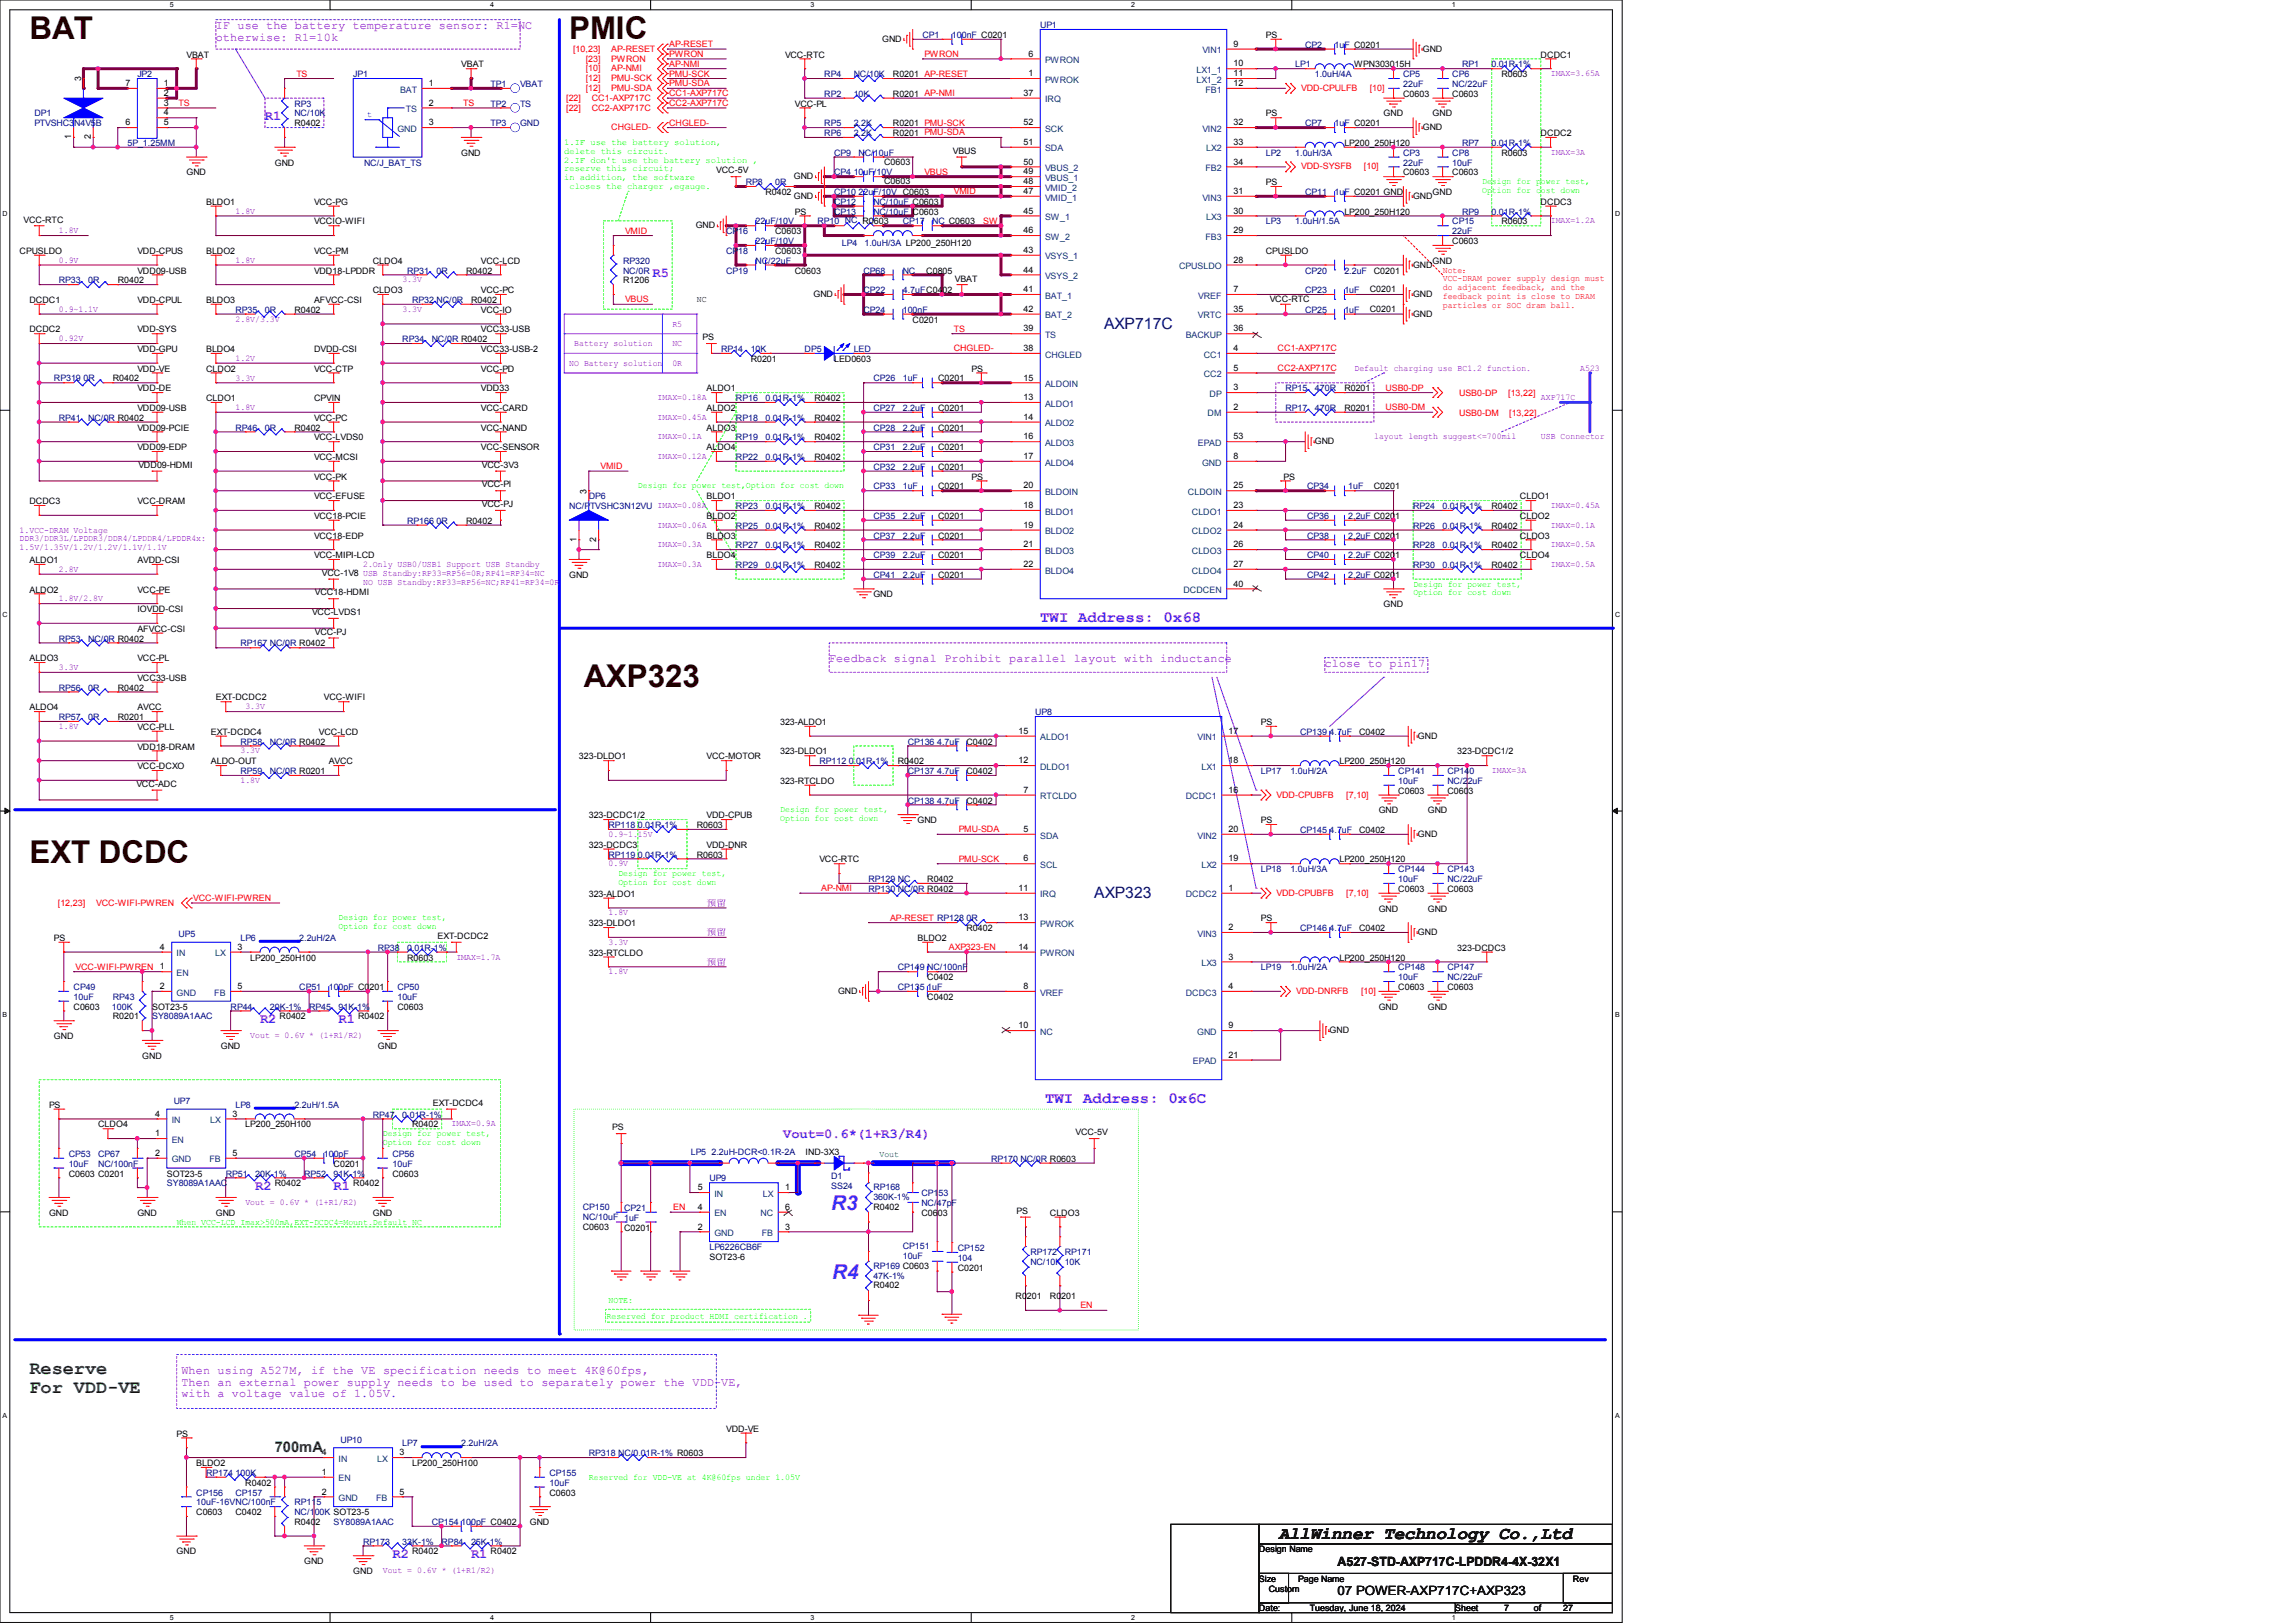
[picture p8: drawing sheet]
<svg xmlns="http://www.w3.org/2000/svg" width="297mm" height="210mm" viewBox="0 0 297 210" stroke-linecap="round" stroke-linejoin="round" font-family="sans-serif">
<defs><g id="words">
<g font-size="4.1" fill="#400000">
<text x="3.8" y="5">BAT</text>
<text x="73.7" y="5">PMIC</text>
<text x="75.6" y="88.9">AXP323</text>
<text x="3.8" y="111.7">EXT DCDC</text>
</g>
<g font-size="2.7" fill="#8000ff">
<text x="107.6" y="156.5">R3</text>
<text x="107.7" y="165.5">R4</text>
</g>
<g font-size="2.4" fill="#008000">
<text x="3.8" y="177.8">Reserve</text>
<text x="3.8" y="180.3">For VDD-VE</text>
</g>
<text font-size="2.3" x="165.5" y="199.1">AllWinner Technology Co.,Ltd</text>
<g font-size="2" fill="#000080">
<text x="142.9" y="42.5">AXP717C</text>
<text x="141.6" y="116.2">AXP323</text>
</g>
<g font-size="2" fill="#8000ff">
<text x="134.6" y="80.4">TWI Address: 0x68</text>
<text x="135.3" y="142.7">TWI Address: 0x6C</text>
</g>
<text font-size="1.9" fill="#008000" x="35.6" y="187.8">700mA</text>
<g font-size="1.8" fill="#8000ff">
<text x="34.3" y="15.5">R1</text>
<text x="84.5" y="35.8">R5</text>
<text x="33.7" y="132.3">R2</text>
<text x="43.8" y="132.3">R1</text>
<text x="101.3" y="147.2">Vout=0.6*(1+R3/R4)</text>
<text x="33" y="153.9">R2</text>
<text x="43.2" y="153.9">R1</text>
<text x="50.8" y="201.5">R2</text>
<text x="61" y="201.5">R1</text>
</g>
<g font-size="1.7">
<text x="173.1" y="202.6">A527-STD-AXP717C-LPDDR4-4X-32X1</text>
<text x="173.1" y="206.3">07 POWER-AXP717C+AXP323</text>
</g>
<g font-size="1.5" fill="#8000ff">
<text x="27.9" y="3.8">IF use the battery temperature sensor: R1=NC</text>
<text x="27.9" y="5.3">otherwise: R1=10k</text>
<text x="107.3" y="85.7">Feedback signal Prohibit parallel layout with inductance</text>
<text x="171.4" y="86.3">close to pin17</text>
<text x="23.5" y="177.8">When using A527M, if the VE specification needs to meet 4K@60fps,</text>
<text x="23.5" y="179.3">Then an external power supply needs to be used to separately power the VDD-VE,</text>
<text x="23.5" y="180.8">with a voltage value of 1.05V.</text>
</g>
<g font-size="1.2">
<text x="10.5" y="10.5" transform="rotate(-90 10.5 10.5)">3</text>
<text x="9.2" y="18" transform="rotate(-90 9.2 18)">1</text>
<text x="11.8" y="18" transform="rotate(-90 11.8 18)">2</text>
<text x="75.9" y="63.9" transform="rotate(-90 75.9 63.9)">3</text>
<text x="74.6" y="70.1" transform="rotate(-90 74.6 70.1)">1</text>
<text x="77.2" y="70.1" transform="rotate(-90 77.2 70.1)">2</text>
</g>
<g font-size="1.1">
<text x="114.2" y="5.4">GND</text>
<text x="163.8" y="4.9">PS</text>
<text x="16.3" y="11.1">7</text>
<text x="21.2" y="11.1">1</text>
<text x="24.1" y="7.5">VBAT</text>
<text x="55.5" y="11.1">1</text>
<text x="59.7" y="8.7">VBAT</text>
<text x="101.6" y="7.5">VCC-RTC</text>
<text x="115.6" y="10">R0201 AP-RESET</text>
<text x="133.1" y="7.3">6</text>
<text x="133.1" y="9.9">1</text>
<text x="159.6" y="6.1">9</text>
<text x="159.6" y="8.6">10</text>
<text x="159.6" y="11.1">12</text>
<text x="159.6" y="9.9">11</text>
<text x="175.2" y="8.7">WPN303015H</text>
<text x="184.1" y="6.7">GND</text>
<text x="194.3" y="10">R0603</text>
<text x="199.4" y="7.5">DCDC1</text>
<text x="16.3" y="16.2">6</text>
<text x="21.2" y="12.4">2</text>
<text x="21.2" y="13.7">3</text>
<text x="21.2" y="14.9">4</text>
<text x="21.2" y="16.2">5</text>
<text x="38.1" y="16.3">R0402</text>
<text x="55.5" y="16.2">3</text>
<text x="55.5" y="13.7">2</text>
<text x="102.9" y="13.8">VCC-PL</text>
<text x="115.6" y="17.6">R0201 PMU-SDA</text>
<text x="115.6" y="12.5">R0201 AP-NMI</text>
<text x="115.6" y="16.3">R0201 PMU-SCK</text>
<text x="132.4" y="12.4">37</text>
<text x="132.4" y="16.2">52</text>
<text x="159.6" y="16.2">32</text>
<text x="163.8" y="15.1">PS</text>
<text x="179.1" y="15.1">GND</text>
<text x="181.6" y="12.5">C0603</text>
<text x="184.1" y="16.8">GND</text>
<text x="185.4" y="15.1">GND</text>
<text x="187.9" y="12.5">C0603</text>
<text x="199.4" y="17.6">DCDC2</text>
<text x="24.1" y="22.7">GND</text>
<text x="35.6" y="21.4">GND</text>
<text x="59.7" y="20.2">GND</text>
<text x="92.7" y="22.4">VCC-5V</text>
<text x="102.7" y="23.2">GND</text>
<text x="114.4" y="23.8">C0603</text>
<text x="114.4" y="21.3">C0603</text>
<text x="123.3" y="19.9">VBUS</text>
<text x="132.4" y="22.6">49</text>
<text x="132.4" y="18.8">51</text>
<text x="132.4" y="21.3">50</text>
<text x="132.4" y="23.8">48</text>
<text x="159.6" y="18.8">33</text>
<text x="159.6" y="21.3">34</text>
<text x="163.8" y="24">PS</text>
<text x="174" y="18.9">LP200_250H120</text>
<text x="181.6" y="22.7">C0603</text>
<text x="187.9" y="22.7">C0603</text>
<text x="194.3" y="20.2">R0603</text>
<text x="3" y="28.9">VCC-RTC</text>
<text x="26.7" y="26.5">BLDO1</text>
<text x="40.6" y="26.5">VCC-PG</text>
<text x="40.6" y="29">VCCIO-WIFI</text>
<text x="90" y="29.5">GND</text>
<text x="99.1" y="25.2">R0402</text>
<text x="102.7" y="25.7">GND</text>
<text x="102.9" y="27.8">PS</text>
<text x="132.4" y="27.6">45</text>
<text x="132.4" y="25.1">47</text>
<text x="159.6" y="27.6">30</text>
<text x="159.6" y="25.1">31</text>
<text x="174" y="27.8">LP200_250H120</text>
<text x="182.9" y="25.7">GND</text>
<text x="185.4" y="25.2">GND</text>
<text x="194.3" y="29">R0603</text>
<text x="199.4" y="26.5">DCDC3</text>
<text x="2.5" y="32.9">CPUSLDO</text>
<text x="17.8" y="32.9">VDD-CPUS</text>
<text x="17.8" y="35.4">VDD09-USB</text>
<text x="26.7" y="32.9">BLDO2</text>
<text x="40.6" y="32.9">VCC-PM</text>
<text x="40.6" y="35.4">VDD18-LPDDR</text>
<text x="48.3" y="34.1">CLDO4</text>
<text x="60.3" y="35.4">R0402</text>
<text x="62.2" y="34.1">VCC-LCD</text>
<text x="100.3" y="30.3">C0603</text>
<text x="100.3" y="32.9">C0603</text>
<text x="102.9" y="35.4">C0603</text>
<text x="119.9" y="35.4">C0805</text>
<text x="132.4" y="32.7">43</text>
<text x="132.4" y="35.3">44</text>
<text x="132.4" y="30.2">46</text>
<text x="159.6" y="34">28</text>
<text x="159.6" y="30.2">29</text>
<text x="163.8" y="32.9">CPUSLDO</text>
<text x="177.8" y="35.4">C0201</text>
<text x="182.9" y="34.6">GND</text>
<text x="185.4" y="34.1">GND</text>
<text x="187.9" y="31.6">C0603</text>
<text x="3.8" y="39.2">DCDC1</text>
<text x="15.2" y="36.7">R0402</text>
<text x="17.8" y="39.2">VDD-CPUL</text>
<text x="26.7" y="39.2">BLDO3</text>
<text x="38.1" y="40.5">R0402</text>
<text x="40.6" y="39.2">AFVCC-CSI</text>
<text x="48.3" y="37.9">CLDO3</text>
<text x="61" y="39.2">R0402</text>
<text x="62.2" y="40.5">VCC-IO</text>
<text x="62.2" y="37.9">VCC-PC</text>
<text x="80.6" y="36.7">R1206</text>
<text x="90.2" y="39.1">NC</text>
<text x="105.3" y="38.4">GND</text>
<text x="118.1" y="41.7">C0201</text>
<text x="123.6" y="36.5">VBAT</text>
<text x="132.4" y="37.8">41</text>
<text x="132.4" y="40.3">42</text>
<text x="159.6" y="37.8">7</text>
<text x="159.6" y="40.3">35</text>
<text x="164.3" y="39.1">VCC-RTC</text>
<text x="177.3" y="37.8">C0201</text>
<text x="177.3" y="40.3">C0201</text>
<text x="182.9" y="41">GND</text>
<text x="182.9" y="38.4">GND</text>
<text x="3.8" y="43">DCDC2</text>
<text x="17.8" y="43">VDD-SYS</text>
<text x="17.8" y="45.6">VDD-GPU</text>
<text x="26.7" y="45.6">BLDO4</text>
<text x="40.6" y="45.6">DVDD-CSI</text>
<text x="62.2" y="43">VCC33-USB</text>
<text x="62.2" y="45.6">VCC33-USB-2</text>
<text x="90.9" y="44">PS</text>
<text x="97.1" y="46.8">R0201</text>
<text x="107.9" y="46.8">LED0603</text>
<text x="132.4" y="45.4">38</text>
<text x="132.4" y="42.9">39</text>
<text x="159.6" y="45.4">4</text>
<text x="159.6" y="48">5</text>
<text x="159.6" y="42.9">36</text>
<text x="14.6" y="49.4">R0402</text>
<text x="17.8" y="48.1">VDD-VE</text>
<text x="17.8" y="50.6">VDD-DE</text>
<text x="17.8" y="53.2">VDD09-USB</text>
<text x="26.7" y="51.9">CLDO1</text>
<text x="26.7" y="48.1">CLDO2</text>
<text x="40.6" y="51.9">CPVIN</text>
<text x="40.6" y="48.1">VCC-CTP</text>
<text x="62.2" y="48.1">VCC-PD</text>
<text x="62.2" y="50.6">VDD33</text>
<text x="62.2" y="53.2">VCC-CARD</text>
<text x="91.4" y="50.6">ALDO1</text>
<text x="91.4" y="53.2">ALDO2</text>
<text x="105.4" y="51.9">R0402</text>
<text x="121.4" y="53.2">C0201</text>
<text x="121.4" y="49.4">C0201</text>
<text x="125.7" y="48.1">PS</text>
<text x="132.4" y="51.8">13</text>
<text x="132.4" y="49.2">15</text>
<text x="159.6" y="50.5">3</text>
<text x="159.6" y="53">2</text>
<text x="174" y="50.6">R0201</text>
<text x="174" y="53.2">R0201</text>
<text x="17.8" y="55.7">VDD09-PCIE</text>
<text x="17.8" y="58.3">VDD09-EDP</text>
<text x="38.1" y="55.7">R0402</text>
<text x="40.6" y="54.4">VCC-PC</text>
<text x="40.6" y="57">VCC-LVDS0</text>
<text x="40.6" y="59.5">VCC-MCSI</text>
<text x="62.2" y="55.7">VCC-NAND</text>
<text x="62.2" y="58.3">VCC-SENSOR</text>
<text x="91.4" y="55.7">ALDO3</text>
<text x="91.4" y="58.3">ALDO4</text>
<text x="105.4" y="57">R0402</text>
<text x="105.4" y="54.4">R0402</text>
<text x="105.4" y="59.5">R0402</text>
<text x="121.4" y="58.3">C0201</text>
<text x="121.4" y="55.7">C0201</text>
<text x="132.4" y="54.3">14</text>
<text x="132.4" y="56.9">16</text>
<text x="132.4" y="59.4">17</text>
<text x="159.6" y="59.4">8</text>
<text x="159.6" y="56.9">53</text>
<text x="170.2" y="57.5">GND</text>
<text x="3.8" y="65.2">DCDC3</text>
<text x="17.8" y="65.2">VCC-DRAM</text>
<text x="17.9" y="60.5">VDD09-HDMI</text>
<text x="40.6" y="64.6">VCC-EFUSE</text>
<text x="40.6" y="62.1">VCC-PK</text>
<text x="62.4" y="60.5">VCC-3V3</text>
<text x="62.4" y="63.1">VCC-PI</text>
<text x="62.4" y="65.6">VCC-PJ</text>
<text x="91.4" y="64.6">BLDO1</text>
<text x="105.4" y="65.9">R0402</text>
<text x="121.4" y="60.8">C0201</text>
<text x="121.4" y="63.3">C0201</text>
<text x="125.7" y="62.1">PS</text>
<text x="132.4" y="65.7">18</text>
<text x="132.4" y="63.2">20</text>
<text x="159.6" y="65.7">23</text>
<text x="159.6" y="63.2">25</text>
<text x="166.1" y="62.1">PS</text>
<text x="177.8" y="63.3">C0201</text>
<text x="193" y="65.9">R0402</text>
<text x="196.7" y="64.6">CLDO1</text>
<text x="40.6" y="67.1">VCC18-PCIE</text>
<text x="40.6" y="69.7">VCC18-EDP</text>
<text x="60.3" y="67.8">R0402</text>
<text x="91.4" y="67.1">BLDO2</text>
<text x="91.4" y="69.7">BLDO3</text>
<text x="105.4" y="71">R0402</text>
<text x="105.4" y="68.4">R0402</text>
<text x="121.4" y="67.1">C0201</text>
<text x="121.4" y="69.7">C0201</text>
<text x="132.4" y="68.3">19</text>
<text x="132.4" y="70.8">21</text>
<text x="159.6" y="68.3">24</text>
<text x="159.6" y="70.8">26</text>
<text x="193" y="68.4">R0402</text>
<text x="193" y="71">R0402</text>
<text x="196.7" y="67.1">CLDO2</text>
<text x="196.7" y="69.7">CLDO3</text>
<text x="3.8" y="72.9">ALDO1</text>
<text x="3.8" y="76.7">ALDO2</text>
<text x="17.8" y="72.9">AVDD-CSI</text>
<text x="17.8" y="76.7">VCC-PE</text>
<text x="40.6" y="72.2">VCC-MIPI-LCD</text>
<text x="40.8" y="77">VCC18-HDMI</text>
<text x="41.7" y="74.5">VCC-1V8 USB Standby:RP33=RP56=0R;RP41=RP34=NC</text>
<text x="73.7" y="74.8">GND</text>
<text x="91.4" y="72.2">BLDO4</text>
<text x="105.4" y="73.5">R0402</text>
<text x="113" y="77.3">GND</text>
<text x="121.4" y="72.2">C0201</text>
<text x="121.4" y="74.8">C0201</text>
<text x="132.4" y="73.4">22</text>
<text x="159.6" y="73.4">27</text>
<text x="159.6" y="75.9">40</text>
<text x="193" y="73.5">R0402</text>
<text x="196.7" y="72.2">CLDO4</text>
<text x="17.8" y="79.2">IOVDD-CSI</text>
<text x="17.8" y="81.7">AFVCC-CSI</text>
<text x="40.4" y="79.6">VCC-LVDS1</text>
<text x="40.8" y="82.1">VCC-PJ</text>
<text x="179.1" y="78.6">GND</text>
<text x="3.8" y="85.6">ALDO3</text>
<text x="15.2" y="89.4">R0402</text>
<text x="17.8" y="85.6">VCC-PL</text>
<text x="17.8" y="88.1">VCC33-USB</text>
<text x="3.8" y="91.9">ALDO4</text>
<text x="15.2" y="93.2">R0201</text>
<text x="17.8" y="91.9">AVCC</text>
<text x="17.8" y="94.4">VCC-PLL</text>
<text x="27.3" y="95.1">EXT-DCDC4</text>
<text x="27.9" y="90.6">EXT-DCDC2</text>
<text x="41.3" y="95.1">VCC-LCD</text>
<text x="41.9" y="90.6">VCC-WIFI</text>
<text x="101" y="93.8">323-ALDO1</text>
<text x="131.8" y="95">15</text>
<text x="159" y="95">17</text>
<text x="163.2" y="93.8">PS</text>
<text x="175.9" y="95.1">C0402</text>
<text x="183.5" y="95.6">GND</text>
<text x="17.7" y="101.8">VCC-ADC</text>
<text x="17.8" y="97">VDD18-DRAM</text>
<text x="17.8" y="99.5">VCC-DCXO</text>
<text x="27.3" y="98.9">ALDO-OUT</text>
<text x="42.5" y="98.9">AVCC</text>
<text x="74.9" y="98.3">323-DLDO1</text>
<text x="91.4" y="98.3">VCC-MOTOR</text>
<text x="101" y="97.6">323-DLDO1</text>
<text x="101" y="101.4">323-RTCLDO</text>
<text x="116.2" y="98.9">R0402</text>
<text x="125.1" y="96.4">C0402</text>
<text x="125.1" y="100.2">C0402</text>
<text x="131.8" y="98.8">12</text>
<text x="159" y="98.8">18</text>
<text x="173.3" y="98.9">LP200_250H120</text>
<text x="188.6" y="97.6">323-DCDC1/2</text>
<text x="76.2" y="105.9">323-DCDC1/2</text>
<text x="90.2" y="107.1">R0603</text>
<text x="91.4" y="105.9">VDD-CPUB</text>
<text x="118.7" y="106.5">GND</text>
<text x="125.1" y="104">C0402</text>
<text x="132.4" y="102.6">7</text>
<text x="132.4" y="107.7">5</text>
<text x="159" y="102.6">16</text>
<text x="159" y="107.7">20</text>
<text x="163.2" y="106.5">PS</text>
<text x="175.9" y="107.8">C0402</text>
<text x="178.4" y="105.2">GND</text>
<text x="181" y="102.7">C0603</text>
<text x="184.8" y="105.2">GND</text>
<text x="187.3" y="102.7">C0603</text>
<text x="76.2" y="109.7">323-DCDC3</text>
<text x="90.2" y="111">R0603</text>
<text x="91.4" y="109.7">VDD-DNR</text>
<text x="106" y="111.6">VCC-RTC</text>
<text x="132.4" y="111.5">6</text>
<text x="159" y="111.5">19</text>
<text x="173.3" y="111.6">LP200_250H120</text>
<text x="183.5" y="108.3">GND</text>
<text x="76.2" y="116">323-ALDO1</text>
<text x="76.2" y="119.8">323-DLDO1</text>
<text x="120" y="114.1">R0402</text>
<text x="131.8" y="115.3">11</text>
<text x="131.8" y="119.1">13</text>
<text x="159" y="115.3">1</text>
<text x="163.2" y="119.2">PS</text>
<text x="178.4" y="117.9">GND</text>
<text x="181" y="115.4">C0603</text>
<text x="184.8" y="117.9">GND</text>
<text x="187.3" y="115.4">C0603</text>
<text x="7" y="121.8">PS</text>
<text x="20.7" y="125.4">1</text>
<text x="20.7" y="122.9">4</text>
<text x="30.7" y="122.9">3</text>
<text x="32.4" y="124.3">LP200_250H100</text>
<text x="52.7" y="124.3">R0603</text>
<text x="56.6" y="121.5">EXT-DCDC2</text>
<text x="76.2" y="123.7">323-RTCLDO</text>
<text x="118.7" y="121.8">BLDO2</text>
<text x="125.1" y="120.5">R0402</text>
<text x="131.8" y="122.9">14</text>
<text x="159" y="120.4">2</text>
<text x="159" y="124.2">3</text>
<text x="173.3" y="124.3">LP200_250H120</text>
<text x="175.9" y="120.5">C0402</text>
<text x="183.5" y="121">GND</text>
<text x="188.6" y="123">323-DCDC3</text>
<text x="9.5" y="130.6">C0603</text>
<text x="14.6" y="131.9">R0201</text>
<text x="19.7" y="130.6">SOT23-5</text>
<text x="20.7" y="128">2</text>
<text x="30.7" y="128">5</text>
<text x="36.2" y="131.9">R0402</text>
<text x="46.4" y="131.9">R0402</text>
<text x="51.4" y="130.6">C0603</text>
<text x="108.4" y="128.6">GND</text>
<text x="120" y="129.4">C0402</text>
<text x="120" y="126.8">C0402</text>
<text x="132.4" y="128">8</text>
<text x="159" y="128">4</text>
<text x="178.4" y="130.6">GND</text>
<text x="181" y="128.1">C0603</text>
<text x="184.8" y="130.6">GND</text>
<text x="187.3" y="128.1">C0603</text>
<text x="7" y="134.5">GND</text>
<text x="18.4" y="137">GND</text>
<text x="28.6" y="135.7">GND</text>
<text x="48.9" y="135.7">GND</text>
<text x="131.8" y="133.1">10</text>
<text x="159" y="133.1">9</text>
<text x="159" y="136.9">21</text>
<text x="172.1" y="133.7">GND</text>
<text x="6.3" y="143.3">PS</text>
<text x="56" y="143.1">EXT-DCDC4</text>
<text x="12.7" y="145.9">CLDO4</text>
<text x="20.1" y="147">1</text>
<text x="20.1" y="149.6">2</text>
<text x="20.1" y="144.5">4</text>
<text x="30.1" y="144.5">3</text>
<text x="30.1" y="149.6">5</text>
<text x="31.7" y="145.9">LP200_250H100</text>
<text x="53.3" y="145.9">R0402</text>
<text x="79.2" y="146.3">PS</text>
<text x="104.3" y="149.4">IND-3X3</text>
<text x="139.2" y="146.9">VCC-5V</text>
<text x="8.9" y="152.2">C0603 C0201</text>
<text x="21.6" y="152.2">SOT23-5</text>
<text x="35.6" y="153.5">R0402</text>
<text x="43.2" y="151">C0201</text>
<text x="45.7" y="153.5">R0402</text>
<text x="50.8" y="152.2">C0603</text>
<text x="90.3" y="154">5</text>
<text x="101.6" y="154">1</text>
<text x="6.3" y="157.3">GND</text>
<text x="17.8" y="157.3">GND</text>
<text x="27.9" y="157.3">GND</text>
<text x="48.3" y="157.3">GND</text>
<text x="75.4" y="159.1">C0603</text>
<text x="80.8" y="159.2">C0201</text>
<text x="90.3" y="156.5">4</text>
<text x="90.3" y="159.1">2</text>
<text x="101.6" y="156.5">6</text>
<text x="101.6" y="159.1">3</text>
<text x="113" y="156.5">R0402</text>
<text x="119.2" y="157.3">C0603</text>
<text x="131.6" y="157.1">PS</text>
<text x="135.9" y="157.3">CLDO3</text>
<text x="91.8" y="163">SOT23-6</text>
<text x="113" y="166.7">R0402</text>
<text x="123.9" y="164.4">C0201</text>
<text x="131.4" y="168.1">R0201</text>
<text x="135.9" y="168.1">R0201</text>
<text x="22.9" y="185.9">PS</text>
<text x="94" y="185.3">VDD-VE</text>
<text x="25.4" y="189.7">BLDO2</text>
<text x="41.7" y="190.8">1</text>
<text x="41.7" y="188.3">4</text>
<text x="51.7" y="188.3">3</text>
<text x="53.3" y="189.7">LP200_250H100</text>
<text x="25.4" y="196">C0603</text>
<text x="30.5" y="196">C0402</text>
<text x="31.7" y="192.2">R0402</text>
<text x="38.1" y="197.3">R0402</text>
<text x="41.7" y="193.4">2</text>
<text x="51.7" y="193.4">5</text>
<text x="68.6" y="197.3">GND</text>
<text x="71.1" y="193.5">C0603</text>
<text x="22.9" y="201.1">GND</text>
<text x="39.4" y="202.4">GND</text>
<text x="45.7" y="203.7">GND</text>
<text x="53.3" y="201.1">R0402</text>
<text x="63.5" y="201.1">R0402</text>
<text x="162.9" y="200.9">Design Name</text>
<text x="162.9" y="204.7">Size</text>
<text x="162.9" y="208.5">Date:</text>
<text x="164.2" y="206">Custom</text>
<text x="168" y="204.7">Page Name</text>
<text x="169.5" y="208.5">Tuesday, June 18, 2024</text>
<text x="188.3" y="208.5">Sheet</text>
<text x="194.7" y="208.5">7</text>
<text x="198.5" y="208.5">of</text>
<text x="202.3" y="208.5">27</text>
<text x="203.6" y="204.7">Rev</text>
</g>
<g font-size="1.1" fill="#000080">
<text x="119.4" y="4.9">CP1</text>
<text x="123.2" y="4.9">100nF C0201</text>
<text x="134.6" y="3.6">UP1</text>
<text x="17.8" y="10">JP2</text>
<text x="45.7" y="10">JP1</text>
<text x="63.5" y="11.3">TP1</text>
<text x="67.3" y="11.3">VBAT</text>
<text x="106.7" y="10">RP4</text>
<text x="110.5" y="10">NC/10K</text>
<text x="167.6" y="8.7">LP1</text>
<text x="168.9" y="6.2">CP2</text>
<text x="170.2" y="10">1.0uH/4A</text>
<text x="172.7" y="6.2">1uF C0201</text>
<text x="181.6" y="10">CP5</text>
<text x="181.6" y="11.3">22uF</text>
<text x="187.9" y="10">CP6</text>
<text x="187.9" y="11.3">NC/22uF</text>
<text x="189.2" y="8.7">RP1</text>
<text x="193" y="8.7">0.01R-1%</text>
<text x="4.4" y="15.1">DP1</text>
<text x="4.4" y="16.3">PTVSHC3N4V5B</text>
<text x="38.1" y="13.8">RP3</text>
<text x="38.1" y="15.1">NC/10K</text>
<text x="63.5" y="16.3">TP3</text>
<text x="63.5" y="13.8">TP2</text>
<text x="67.3" y="16.3">GND</text>
<text x="67.3" y="13.8">TS</text>
<text x="106.7" y="17.6">RP6</text>
<text x="106.7" y="12.5">RP2</text>
<text x="106.7" y="16.3">RP5</text>
<text x="110.5" y="17.6">2.2K</text>
<text x="110.5" y="12.5">10K</text>
<text x="110.5" y="16.3">2.2K</text>
<text x="168.9" y="16.3">CP7</text>
<text x="172.7" y="16.3">1uF C0201</text>
<text x="16.5" y="18.9">5P_1.25MM</text>
<text x="47.1" y="21.4">NC/J_BAT_TS</text>
<text x="96.5" y="24">RP8</text>
<text x="100.3" y="24">0R</text>
<text x="107.9" y="22.7">CP4</text>
<text x="107.9" y="20.2">CP9</text>
<text x="110.5" y="22.7">10uF/10V</text>
<text x="111.1" y="20.2">NC/10uF</text>
<text x="163.8" y="20.2">LP2</text>
<text x="167.6" y="20.2">1.0uH/3A</text>
<text x="181.6" y="20.2">CP3</text>
<text x="181.6" y="21.4">22uF</text>
<text x="187.9" y="20.2">CP8</text>
<text x="187.9" y="21.4">10uF</text>
<text x="189.2" y="18.9">RP7</text>
<text x="193" y="18.9">0.01R-1%</text>
<text x="97.8" y="29">22uF/10V</text>
<text x="105.8" y="29">RP10 NC R0603</text>
<text x="107.9" y="27.8">CP13</text>
<text x="107.9" y="25.2">CP10</text>
<text x="107.9" y="26.5">CP12</text>
<text x="111.1" y="25.2">22uF/10V C0603</text>
<text x="113" y="27.8">NC/10uF C0603</text>
<text x="113" y="26.5">NC/10uF C0603</text>
<text x="116.8" y="29">CP17</text>
<text x="120.6" y="29">NC C0603</text>
<text x="163.8" y="29">LP3</text>
<text x="167.6" y="29">1.0uH/1.5A</text>
<text x="168.9" y="25.2">CP11</text>
<text x="172.7" y="25.2">1uF C0201 GND</text>
<text x="187.9" y="29">CP15</text>
<text x="189.2" y="27.8">RP9</text>
<text x="193" y="27.8">0.01R-1%</text>
<text x="52.7" y="35.4">RP31</text>
<text x="56.5" y="35.4">0R</text>
<text x="80.6" y="34.1">RP320</text>
<text x="80.6" y="35.4">NC/0R</text>
<text x="94" y="35.4">CP19</text>
<text x="94" y="30.3">CP16</text>
<text x="94" y="32.9">CP18</text>
<text x="97.8" y="34.1">NC/22uF</text>
<text x="97.8" y="31.6">22uF/10V</text>
<text x="109" y="31.8">LP4</text>
<text x="111.7" y="35.4">CP68</text>
<text x="111.9" y="31.8">1.0uH/3A LP200_250H120</text>
<text x="116.8" y="35.4">NC</text>
<text x="168.9" y="35.4">CP20</text>
<text x="174" y="35.4">2.2uF</text>
<text x="187.9" y="30.3">22uF</text>
<text x="7.6" y="36.7">RP33</text>
<text x="11.4" y="36.7">0R</text>
<text x="30.5" y="40.5">RP35</text>
<text x="34.3" y="40.5">0R</text>
<text x="53.3" y="39.2">RP32 NC/0R</text>
<text x="111.7" y="37.9">CP22</text>
<text x="111.7" y="40.5">CP24</text>
<text x="116.8" y="37.9">4.7uFC0402</text>
<text x="116.8" y="40.5">100nF</text>
<text x="168.9" y="37.9">CP23</text>
<text x="168.9" y="40.5">CP25</text>
<text x="174" y="37.9">1uF</text>
<text x="174" y="40.5">1uF</text>
<text x="52.1" y="44.3">RP34</text>
<text x="55.9" y="44.3">NC/0R R0402</text>
<text x="93.3" y="45.6">RP14</text>
<text x="97.1" y="45.6">10K</text>
<text x="104.1" y="45.6">DP5</text>
<text x="110.5" y="45.6">LED</text>
<text x="7" y="49.4">RP319</text>
<text x="10.8" y="49.4">0R</text>
<text x="95.2" y="51.9">RP16</text>
<text x="99.1" y="51.9">0.01R-1%</text>
<text x="113" y="53.2">CP27</text>
<text x="113" y="49.4">CP26</text>
<text x="116.8" y="53.2">2.2uF</text>
<text x="116.8" y="49.4">1uF</text>
<text x="166.4" y="50.6">RP15</text>
<text x="166.4" y="53.2">RP17</text>
<text x="170.2" y="50.6">470R</text>
<text x="170.2" y="53.2">470R</text>
<text x="7.6" y="54.4">RP41</text>
<text x="11.4" y="54.4">NC/0R R0402</text>
<text x="30.5" y="55.7">RP46</text>
<text x="34.3" y="55.7">0R</text>
<text x="95.2" y="57">RP19</text>
<text x="95.2" y="54.4">RP18</text>
<text x="95.2" y="59.5">RP22</text>
<text x="99.1" y="57">0.01R-1%</text>
<text x="99.1" y="54.4">0.01R-1%</text>
<text x="99.1" y="59.5">0.01R-1%</text>
<text x="113" y="58.3">CP31</text>
<text x="113" y="55.7">CP28</text>
<text x="116.8" y="58.3">2.2uF</text>
<text x="116.8" y="55.7">2.2uF</text>
<text x="73.7" y="65.9">NC/PTVSHC3N12VU IMAX=0.08A</text>
<text x="76.2" y="64.6">DP6</text>
<text x="95.2" y="65.9">RP23</text>
<text x="99.1" y="65.9">0.01R-1%</text>
<text x="113" y="60.8">CP32</text>
<text x="113" y="63.3">CP33</text>
<text x="116.8" y="60.8">2.2uF</text>
<text x="116.8" y="63.3">1uF</text>
<text x="169.1" y="63.3">CP34</text>
<text x="174.5" y="63.3">1uF</text>
<text x="182.9" y="65.9">RP24</text>
<text x="186.7" y="65.9">0.01R-1%</text>
<text x="52.7" y="67.8">RP166</text>
<text x="56.5" y="67.8">0R</text>
<text x="95.2" y="71">RP27</text>
<text x="95.2" y="68.4">RP25</text>
<text x="99.1" y="71">0.01R-1%</text>
<text x="99.1" y="68.4">0.01R-1%</text>
<text x="113" y="67.1">CP35</text>
<text x="113" y="69.7">CP37</text>
<text x="116.8" y="67.1">2.2uF</text>
<text x="116.8" y="69.7">2.2uF</text>
<text x="169.1" y="67.1">CP36</text>
<text x="169.1" y="69.7">CP38</text>
<text x="174.5" y="67.1">2.2uF C0201</text>
<text x="174.5" y="69.7">2.2uF C0201</text>
<text x="182.9" y="68.4">RP26</text>
<text x="182.9" y="71">RP28</text>
<text x="186.7" y="68.4">0.01R-1%</text>
<text x="186.7" y="71">0.01R-1%</text>
<text x="95.2" y="73.5">RP29</text>
<text x="99.1" y="73.5">0.01R-1%</text>
<text x="113" y="72.2">CP39</text>
<text x="113" y="74.8">CP41</text>
<text x="116.8" y="72.2">2.2uF</text>
<text x="116.8" y="74.8">2.2uF</text>
<text x="169.1" y="72.2">CP40</text>
<text x="169.1" y="74.8">CP42</text>
<text x="174.5" y="72.2">2.2uF C0201</text>
<text x="174.5" y="74.8">2.2uF C0201</text>
<text x="182.9" y="73.5">RP30</text>
<text x="186.7" y="73.5">0.01R-1%</text>
<text x="7.6" y="83">RP53</text>
<text x="11.4" y="83">NC/0R R0402</text>
<text x="31.1" y="83.7">RP167 NC/0R R0402</text>
<text x="7.6" y="89.4">RP56</text>
<text x="11.4" y="89.4">0R</text>
<text x="7.6" y="93.2">RP57</text>
<text x="11.4" y="93.2">0R</text>
<text x="134" y="92.5">UP8</text>
<text x="168.3" y="95.1">CP139</text>
<text x="172.1" y="95.1">4.7uF</text>
<text x="31.1" y="100.2">RP59</text>
<text x="31.1" y="96.4">RP58</text>
<text x="34.9" y="100.2">NC/0R R0201</text>
<text x="34.9" y="96.4">NC/0R R0402</text>
<text x="106" y="98.9">RP112</text>
<text x="109.8" y="98.9">0.01R-1%</text>
<text x="117.5" y="96.4">CP136</text>
<text x="117.5" y="100.2">CP137</text>
<text x="121.3" y="96.4">4.7uF</text>
<text x="121.3" y="100.2">4.7uF</text>
<text x="163.2" y="100.2">LP17</text>
<text x="167" y="100.2">1.0uH/2A</text>
<text x="181" y="100.2">CP141</text>
<text x="181" y="101.4">10uF</text>
<text x="187.3" y="100.2">CP140</text>
<text x="187.3" y="101.4">NC/22uF</text>
<text x="78.7" y="107.1">RP118</text>
<text x="82.5" y="107.1">0.01R-1%</text>
<text x="117.5" y="104">CP138</text>
<text x="121.3" y="104">4.7uF</text>
<text x="168.3" y="107.8">CP145</text>
<text x="172.1" y="107.8">4.7uF</text>
<text x="78.7" y="111">RP119</text>
<text x="82.5" y="111">0.01R-1%</text>
<text x="163.2" y="112.9">LP18</text>
<text x="167" y="112.9">1.0uH/3A</text>
<text x="181" y="112.9">CP144</text>
<text x="187.3" y="112.9">CP143</text>
<text x="112.4" y="114.1">RP129 NC</text>
<text x="112.4" y="115.4">RP130 NC/0R R0402</text>
<text x="125.1" y="119.2">0R</text>
<text x="181" y="114.1">10uF</text>
<text x="187.3" y="114.1">NC/22uF</text>
<text x="23.1" y="121.2">UP5</text>
<text x="31.1" y="121.8">LP6</text>
<text x="38.7" y="121.8">2.2uH/2A</text>
<text x="48.9" y="123">RP38</text>
<text x="52.7" y="123">0.01R-1%</text>
<text x="116.2" y="125.6">CP149 NC/100nF</text>
<text x="163.2" y="125.6">LP19</text>
<text x="167" y="125.6">1.0uH/2A</text>
<text x="168.3" y="120.5">CP146</text>
<text x="172.1" y="120.5">4.7uF</text>
<text x="181" y="125.6">CP148</text>
<text x="187.3" y="125.6">CP147</text>
<text x="9.5" y="128.1">CP49</text>
<text x="9.5" y="129.4">10uF</text>
<text x="14.5" y="130.6">100K</text>
<text x="14.6" y="129.4">RP43</text>
<text x="19.7" y="131.9">SY8089A1AAC</text>
<text x="29.8" y="130.6">RP44</text>
<text x="34.9" y="130.6">20K-1%</text>
<text x="38.7" y="128.1">CP51</text>
<text x="40" y="130.6">RP45</text>
<text x="42.5" y="128.1">100pF C0201</text>
<text x="43.8" y="130.6">91K-1%</text>
<text x="51.4" y="128.1">CP50</text>
<text x="51.4" y="129.4">10uF</text>
<text x="116.2" y="128.1">CP135</text>
<text x="120" y="128.1">1uF</text>
<text x="181" y="126.8">10uF</text>
<text x="187.3" y="126.8">NC/22uF</text>
<text x="22.5" y="142.8">UP7</text>
<text x="30.5" y="143.3">LP8</text>
<text x="38.1" y="143.3">2.2uH/1.5A</text>
<text x="8.9" y="149.7">CP53</text>
<text x="12.7" y="149.7">CP67</text>
<text x="38.1" y="149.7">CP54</text>
<text x="41.9" y="149.7">100pF</text>
<text x="48.3" y="144.6">RP47</text>
<text x="50.8" y="149.7">CP56</text>
<text x="52.1" y="144.6">0.01R-1%</text>
<text x="89.4" y="149.4">LP5</text>
<text x="92.1" y="149.4">2.2uH-DCR&lt;0.1R-2A</text>
<text x="8.9" y="151">10uF</text>
<text x="12.7" y="151">NC/100nF</text>
<text x="21.6" y="153.5">SY8089A1AAC</text>
<text x="29.2" y="152.2">RP51</text>
<text x="33" y="152.2">20K-1%</text>
<text x="39.4" y="152.2">RP52</text>
<text x="43.2" y="152.2">91K-1%</text>
<text x="50.8" y="151">10uF</text>
<text x="91.8" y="152.9">UP9</text>
<text x="107.6" y="152.6">D1</text>
<text x="107.6" y="153.9">SS24</text>
<text x="113" y="154">RP168</text>
<text x="113" y="155.3">360K-1%</text>
<text x="119.2" y="154.8">CP153</text>
<text x="128.3" y="150.3">RP170 NC/0R R0603</text>
<text x="75.4" y="156.5">CP150</text>
<text x="75.4" y="157.8">NC/10uF 1uF</text>
<text x="80.8" y="156.7">CP21</text>
<text x="91.8" y="161.8">LP6226CB6F</text>
<text x="116.8" y="161.6">CP151</text>
<text x="119.2" y="156">NC/47pF</text>
<text x="123.9" y="161.9">CP152</text>
<text x="113" y="164.2">RP169 C0603</text>
<text x="113" y="165.4">47K-1%</text>
<text x="116.8" y="162.9">10uF</text>
<text x="123.9" y="163.2">104</text>
<text x="133.3" y="162.4">RP172</text>
<text x="133.3" y="163.7">NC/10K 10K</text>
<text x="137.8" y="162.4">RP171</text>
<text x="26.7" y="191">RP174</text>
<text x="30.5" y="191">100K</text>
<text x="44.1" y="186.6">UP10</text>
<text x="52.1" y="187.2">LP7</text>
<text x="59.7" y="187.2">2.2uH/2A</text>
<text x="71.1" y="191">CP155</text>
<text x="76.2" y="188.4">RP318 NC/0.01R-1% R0603</text>
<text x="25.4" y="193.5">CP156</text>
<text x="25.4" y="194.8">10uF-16VNC/100nF</text>
<text x="30.5" y="193.5">CP157</text>
<text x="38.1" y="194.8">RP115</text>
<text x="38.1" y="196">NC/100K SOT23-5</text>
<text x="43.2" y="197.3">SY8089A1AAC</text>
<text x="55.9" y="197.3">CP154</text>
<text x="59.7" y="197.3">100pF C0402</text>
<text x="71.1" y="192.2">10uF</text>
<text x="47" y="199.9">RP173</text>
<text x="52.1" y="199.9">33K-1%</text>
<text x="57.1" y="199.9">RP84</text>
<text x="61" y="199.9">25K-1%</text>
</g>
<g font-size="1.1" fill="#f00">
<text x="38.4" y="9.9">TS</text>
<text x="74.2" y="6.7">[10,23]</text>
<text x="75.8" y="8">[23]</text>
<text x="75.8" y="9.2">[10]</text>
<text x="75.8" y="10.5">[12]</text>
<text x="75.8" y="11.8">[12]</text>
<text x="79.1" y="8">PWRON</text>
<text x="79.1" y="9.2">AP-NMI</text>
<text x="79.1" y="6.7">AP-RESET</text>
<text x="79.1" y="10.5">PMU-SCK</text>
<text x="79.1" y="11.8">PMU-SDA</text>
<text x="86.6" y="7.4">PWRON</text>
<text x="86.6" y="8.6">AP-NMI</text>
<text x="86.6" y="6.1">AP-RESET</text>
<text x="86.6" y="9.9">PMU-SCK</text>
<text x="86.6" y="11.2">PMU-SDA</text>
<text x="119.6" y="7.4">PWRON</text>
<text x="168.4" y="11.8">VDD-CPULFB</text>
<text x="177.3" y="11.8">[10]</text>
<text x="23.1" y="13.7">TS</text>
<text x="59.9" y="13.7">TS</text>
<text x="73.3" y="13">[22]</text>
<text x="73.3" y="14.3">[22]</text>
<text x="76.6" y="13">CC1-AXP717C</text>
<text x="76.6" y="14.3">CC2-AXP717C</text>
<text x="79.1" y="16.8">CHGLED-</text>
<text x="86.6" y="12.4">CC1-AXP717C</text>
<text x="86.6" y="13.7">CC2-AXP717C</text>
<text x="86.6" y="16.3">CHGLED-</text>
<text x="119.6" y="22.6">VBUS</text>
<text x="168.4" y="21.9">VDD-SYSFB</text>
<text x="176.5" y="21.9">[10]</text>
<text x="123.4" y="25.1">VMID</text>
<text x="127.2" y="29">SW</text>
<text x="80.9" y="30.2">VMID</text>
<text x="186.7" y="35.3">Note：</text>
<text x="80.9" y="39.1">VBUS</text>
<text x="186.7" y="36.4">VCC-DRAM power supply design must</text>
<text x="186.7" y="37.5">do adjacent feedback, and the</text>
<text x="186.7" y="38.7">feedback point is close to DRAM</text>
<text x="186.7" y="39.8">particles or SOC dram ball.</text>
<text x="123.4" y="45.5">CHGLED-</text>
<text x="123.4" y="42.9">TS</text>
<text x="165.3" y="45.5">CC1-AXP717C</text>
<text x="165.3" y="48">CC2-AXP717C</text>
<text x="179.3" y="50.5">USB0-DP</text>
<text x="179.3" y="53.1">USB0-DM</text>
<text x="188.8" y="51.3">USB0-DP</text>
<text x="188.8" y="53.8">USB0-DM</text>
<text x="195.2" y="51.3">[13,22]</text>
<text x="195.3" y="53.8">[13,22]</text>
<text x="77.7" y="60.7">VMID</text>
<text x="124.1" y="107.7">PMU-SDA</text>
<text x="165.2" y="103.2">VDD-CPUBFB</text>
<text x="174.2" y="103.2">[7,10]</text>
<text x="124.1" y="111.5">PMU-SCK</text>
<text x="7.5" y="117.2">[12,23]</text>
<text x="12.4" y="117.2">VCC-WIFI-PWREN</text>
<text x="25" y="116.6">VCC-WIFI-PWREN</text>
<text x="106.3" y="115.3">AP-NMI</text>
<text x="115.2" y="119.1">AP-RESET RP128</text>
<text x="165.2" y="115.9">VDD-CPUBFB</text>
<text x="174.2" y="115.9">[7,10]</text>
<text x="9.8" y="125.5">VCC-WIFI-PWREN</text>
<text x="122.8" y="122.9">AXP323-EN</text>
<text x="167.8" y="128.6">VDD-DNRFB</text>
<text x="176.1" y="128.6">[10]</text>
<text x="87.1" y="156.6">EN</text>
<text x="139.8" y="169.3">EN</text>
</g>
<g font-size="1.1" fill="#004080">
<text x="51.8" y="12">BAT</text>
<text x="135.2" y="8.2">PWRON</text>
<text x="135.2" y="10.7">PWROK</text>
<text x="154.8" y="9.4">LX1_1</text>
<text x="154.8" y="10.7">LX1_2</text>
<text x="155.6" y="6.9">VIN1</text>
<text x="156" y="12">FB1</text>
<text x="51.4" y="17.1">GND</text>
<text x="52.5" y="14.5">TS</text>
<text x="135.2" y="13.3">IRQ</text>
<text x="135.2" y="17.1">SCK</text>
<text x="155.6" y="17.1">VIN2</text>
<text x="135.2" y="23.4">VBUS_1</text>
<text x="135.2" y="19.6">SDA</text>
<text x="135.2" y="22.1">VBUS_2</text>
<text x="156" y="22.1">FB2</text>
<text x="156.1" y="19.6">LX2</text>
<text x="135.2" y="28.5">SW_1</text>
<text x="135.2" y="26">VMID_1</text>
<text x="135.2" y="24.7">VMID_2</text>
<text x="155.6" y="26">VIN3</text>
<text x="156.1" y="28.5">LX3</text>
<text x="135.2" y="33.6">VSYS_1</text>
<text x="135.2" y="31">SW_2</text>
<text x="152.6" y="34.8">CPUSLDO</text>
<text x="156" y="31">FB3</text>
<text x="135.2" y="38.7">BAT_1</text>
<text x="135.2" y="41.2">BAT_2</text>
<text x="135.2" y="36.1">VSYS_2</text>
<text x="155" y="41.2">VRTC</text>
<text x="155.1" y="38.7">VREF</text>
<text x="135.2" y="46.3">CHGLED</text>
<text x="135.2" y="43.7">TS</text>
<text x="153.4" y="43.7">BACKUP</text>
<text x="155.8" y="46.3">CC1</text>
<text x="135.2" y="52.6">ALDO1</text>
<text x="135.2" y="50.1">ALDOIN</text>
<text x="155.8" y="48.8">CC2</text>
<text x="156.3" y="53.9">DM</text>
<text x="156.5" y="51.4">DP</text>
<text x="135.2" y="55.2">ALDO2</text>
<text x="135.2" y="57.7">ALDO3</text>
<text x="155" y="57.7">EPAD</text>
<text x="135.2" y="60.2">ALDO4</text>
<text x="135.2" y="64.1">BLDOIN</text>
<text x="153.7" y="64.1">CLDOIN</text>
<text x="155.6" y="60.2">GND</text>
<text x="135.2" y="66.6">BLDO1</text>
<text x="135.2" y="69.1">BLDO2</text>
<text x="135.2" y="71.7">BLDO3</text>
<text x="154.2" y="66.6">CLDO1</text>
<text x="154.2" y="69.1">CLDO2</text>
<text x="154.2" y="71.7">CLDO3</text>
<text x="135.2" y="74.2">BLDO4</text>
<text x="153.1" y="76.8">DCDCEN</text>
<text x="154.2" y="74.2">CLDO4</text>
<text x="134.6" y="95.8">ALDO1</text>
<text x="155" y="95.8">VIN1</text>
<text x="134.6" y="99.6">DLDO1</text>
<text x="155.5" y="99.6">LX1</text>
<text x="134.6" y="103.4">RTCLDO</text>
<text x="153.4" y="103.4">DCDC1</text>
<text x="134.6" y="108.5">SDA</text>
<text x="134.6" y="112.3">SCL</text>
<text x="155" y="108.5">VIN2</text>
<text x="155.5" y="112.3">LX2</text>
<text x="134.6" y="116.1">IRQ</text>
<text x="134.6" y="119.9">PWROK</text>
<text x="153.4" y="116.1">DCDC2</text>
<text x="22.9" y="123.7">IN</text>
<text x="27.9" y="123.7">LX</text>
<text x="134.6" y="123.7">PWRON</text>
<text x="155" y="121.2">VIN3</text>
<text x="155.5" y="125">LX3</text>
<text x="22.9" y="126.3">EN</text>
<text x="22.9" y="128.8">GND</text>
<text x="27.7" y="128.8">FB</text>
<text x="134.6" y="128.8">VREF</text>
<text x="153.4" y="128.8">DCDC3</text>
<text x="134.6" y="133.9">NC</text>
<text x="154.4" y="137.7">EPAD</text>
<text x="154.9" y="133.9">GND</text>
<text x="22.2" y="147.9">EN</text>
<text x="22.2" y="145.3">IN</text>
<text x="27.2" y="145.3">LX</text>
<text x="22.2" y="150.4">GND</text>
<text x="27.1" y="150.4">FB</text>
<text x="92.4" y="154.9">IN</text>
<text x="98.7" y="154.9">LX</text>
<text x="92.4" y="157.4">EN</text>
<text x="92.4" y="159.9">GND</text>
<text x="98.4" y="157.4">NC</text>
<text x="98.6" y="159.9">FB</text>
<text x="43.8" y="191.7">EN</text>
<text x="43.8" y="189.1">IN</text>
<text x="48.8" y="189.1">LX</text>
<text x="43.8" y="194.2">GND</text>
<text x="48.7" y="194.2">FB</text>
</g>
<g font-size="1.1" fill="#8000ff">
<text x="200.7" y="9.9">IMAX=3.65A</text>
<text x="200.7" y="20">IMAX=3A</text>
<text x="30.5" y="27.6">1.8V</text>
<text x="200.7" y="28.9">IMAX=1.2A</text>
<text x="7.6" y="30.2">1.8V</text>
<text x="7.6" y="34">0.9V</text>
<text x="30.5" y="34">1.8V</text>
<text x="7.6" y="40.3">0.9~1.1V</text>
<text x="30.5" y="41.6">2.8V/3.3V</text>
<text x="52.1" y="36.5">3.3V</text>
<text x="52.1" y="40.3">3.3V</text>
<text x="7.6" y="44.2">0.92V</text>
<text x="30.5" y="46.7">1.2V</text>
<text x="73.7" y="47.3">NO Battery solution</text>
<text x="74.3" y="44.8">Battery solution</text>
<text x="87" y="42.2">R5</text>
<text x="87" y="44.8">NC</text>
<text x="87" y="47.3">0R</text>
<text x="175.3" y="48">Default charging use BC1.2 function.</text>
<text x="204.5" y="48">A523</text>
<text x="30.5" y="53">1.8V</text>
<text x="30.5" y="49.2">3.3V</text>
<text x="85.1" y="51.8">IMAX=0.18A</text>
<text x="199.4" y="51.8">AXP717C</text>
<text x="85.1" y="54.3">IMAX=0.45A</text>
<text x="85.1" y="56.9">IMAX=0.1A</text>
<text x="85.1" y="59.4">IMAX=0.12A</text>
<text x="177.8" y="56.9">layout length suggest&lt;=700mil</text>
<text x="199.4" y="56.9">USB Connector</text>
<text x="200.7" y="65.7">IMAX=0.45A</text>
<text x="2.5" y="68.9">1.VCC-DRAM Voltage</text>
<text x="2.5" y="70.1">DDR3/DDR3L/LPDDR3/DDR4/LPDDR4/LPDDR4x:</text>
<text x="2.5" y="71.2">1.5V/1.35V/1.2V/1.2V/1.1V/1.1V</text>
<text x="85.1" y="68.3">IMAX=0.06A</text>
<text x="85.1" y="70.8">IMAX=0.3A</text>
<text x="200.7" y="68.3">IMAX=0.1A</text>
<text x="200.7" y="70.8">IMAX=0.5A</text>
<text x="7.6" y="74">2.8V</text>
<text x="7.6" y="77.8">1.8V/2.8V</text>
<text x="47" y="73.4">2.Only USB0/USB1 Support USB Standby</text>
<text x="47" y="75.6">NO USB Standby:RP33=RP56=NC;RP41=RP34=0R</text>
<text x="85.1" y="73.4">IMAX=0.3A</text>
<text x="200.7" y="73.4">IMAX=0.5A</text>
<text x="7.6" y="86.7">3.3V</text>
<text x="7.6" y="94.3">1.8V</text>
<text x="31.8" y="91.8">3.3V</text>
<text x="31.1" y="97.5">3.3V</text>
<text x="31.1" y="101.3">1.8V</text>
<text x="193.1" y="100">IMAX=3A</text>
<text x="78.8" y="108.3">0.9~1.15V</text>
<text x="78.8" y="112.1">0.9V</text>
<text x="78.8" y="118.4">1.8V</text>
<text x="91.4" y="117.2">预留</text>
<text x="59.1" y="124.2">IMAX=1.7A</text>
<text x="78.8" y="122.3">3.3V</text>
<text x="91.4" y="121">预留</text>
<text x="91.4" y="124.8">预留</text>
<text x="78.8" y="126.1">1.8V</text>
<text x="32.4" y="134.3">Vout = 0.6V * (1+R1/R2)</text>
<text x="58.4" y="145.8">IMAX=0.9A</text>
<text x="31.8" y="155.9">Vout = 0.6V * (1+R1/R2)</text>
<text x="49.5" y="203.5">Vout = 0.6V * (1+R1/R2)</text>
</g>
<text font-size="1.1" fill="#00f" x="47.5" y="15.2">t</text>
<g font-size="1.1" fill="#0f0">
<text x="73" y="18.8">1.IF use the battery solution,</text>
<text x="73" y="19.9">delete this circuit.</text>
<text x="73" y="21">2.IF don't use the battery solution ,</text>
<text x="73" y="22.2">reserve this circuit;</text>
<text x="73" y="23.3">in addition, the software</text>
<text x="191.8" y="23.8">Design for power test,</text>
<text x="73.7" y="24.5">closes the charger ,egauge.</text>
<text x="191.8" y="25">Option for cost down</text>
<text x="82.6" y="63.2">Design for power test,Option for cost down</text>
<text x="182.9" y="75.9">Design for power test,</text>
<text x="182.9" y="77">Option for cost down</text>
<text x="101" y="105.1">Design for power test,</text>
<text x="101" y="106.3">Option for cost down</text>
<text x="80" y="113.4">Design for power test,</text>
<text x="43.8" y="119.1">Design for power test,</text>
<text x="80" y="114.5">Option for cost down</text>
<text x="43.8" y="120.2">Option for cost down</text>
<text x="49.5" y="147">Design for power test,</text>
<text x="49.5" y="148.2">Option for cost down</text>
<text x="22.9" y="158.5">When VCC-LCD Imax&gt;500mA,EXT-DCDC4=Mount.Default NC</text>
<text x="78.5" y="170.6">Reserved for product HDMI certification .</text>
<text x="78.8" y="168.6">NOTE:</text>
<text x="76.2" y="191.5">Reserved for VDD-VE at 4K@60fps under 1.05V</text>
</g>
<text font-size="1.1" fill="#008000" x="113.8" y="149.7">Vout</text>
<g font-size=".9">
<text x="22" y=".9">5</text>
<text x="63.4" y=".9">4</text>
<text x="104.9" y=".9">3</text>
<text x="146.4" y=".9">2</text>
<text x="187.9" y=".9">1</text>
<text x=".3" y="28">D</text>
<text x="209" y="28">D</text>
<text x=".3" y="79.8">C</text>
<text x="209" y="79.8">C</text>
<text x=".3" y="131.7">B</text>
<text x="209" y="131.7">B</text>
<text x=".3" y="183.5">A</text>
<text x="209" y="183.5">A</text>
<text x="22" y="209.6">5</text>
<text x="63.4" y="209.6">4</text>
<text x="104.9" y="209.6">3</text>
<text x="146.4" y="209.6">2</text>
<text x="187.9" y="209.6">1</text>
</g>
</g></defs>
<path d="M0 0h209.9v209.9h-209.9zM1.3 1.3h207.4v207.4h-207.4z" fill="none" stroke="#000" stroke-width=".13"/>
<g fill="#fff">
<path d="M22 .1h.5v1h-.5z"/>
<path d="M22 208.8h.5v1h-.5z"/>
</g>
<path d="M42.7 0v1.3M42.7 208.7v1.2" fill="none" stroke="#000" stroke-width=".13"/>
<g fill="#fff">
<path d="M63.4 .1h.5v1h-.5z"/>
<path d="M63.4 208.8h.5v1h-.5z"/>
</g>
<path d="M84.2 0v1.3M84.2 208.7v1.2" fill="none" stroke="#000" stroke-width=".13"/>
<g fill="#fff">
<path d="M104.9 .1h.5v1h-.5z"/>
<path d="M104.9 208.8h.5v1h-.5z"/>
</g>
<path d="M125.7 0v1.3M125.7 208.7v1.2" fill="none" stroke="#000" stroke-width=".13"/>
<g fill="#fff">
<path d="M146.4 .1h.5v1h-.5z"/>
<path d="M146.4 208.8h.5v1h-.5z"/>
</g>
<path d="M167.2 0v1.3M167.2 208.7v1.2" fill="none" stroke="#000" stroke-width=".13"/>
<g fill="#fff">
<path d="M187.9 .1h.5v1h-.5z"/>
<path d="M187.9 208.8h.5v1h-.5z"/>
<path d="M.3 27.2h.7v1h-.7z"/>
<path d="M209 27.2h.6v1h-.6z"/>
<path d="M.3 79h.7v1h-.7z"/>
<path d="M209 79h.6v1h-.6z"/>
</g>
<path d="M0 53.1h1.3M208.7 53.1h1.2" fill="none" stroke="#000" stroke-width=".13"/>
<g fill="#fff">
<path d="M.3 130.9h.6v1h-.6z"/>
<path d="M209 130.9h.6v1h-.6z"/>
</g>
<path d="M0 104.9h1.3M208.7 104.9h1.2" fill="none" stroke="#000" stroke-width=".13"/>
<path d="M.6 104.6l.7 .3-.7 .4zM208.7 104.9l.6-.3v.7z" fill="#000" stroke="#000" stroke-width=".13"/>
<g fill="#fff">
<path d="M.3 182.7h.6v1h-.6z"/>
<path d="M209 182.7h.5v1h-.5z"/>
</g>
<path d="M0 156.8h1.3M208.7 156.8h1.2" fill="none" stroke="#000" stroke-width=".13"/>
<path d="M72.4 81.3h136.3" fill="none" stroke="#00f" stroke-width=".38"/>
<circle cx="208.7" cy="81.3" r=".19" fill="#00f"/>
<path d="M72.4 2.5v170.1" fill="none" stroke="#00f" stroke-width=".38"/>
<circle cx="72.4" cy="172.6" r=".19" fill="#00f"/>
<path d="M27.9 2.5h39.4v3.8h-39.4zM34.3 12.7h7.6v3.8h-7.6zM165.1 49.5h12.7v5.1h-12.7zM176.5 49.5l2.6-1.2M179.1 48.3h.1" fill="none" stroke="#8000ff" stroke-width=".13" stroke-dasharray=".3 .3"/>
<path d="M30.5 6.3h.1M30.5 6.3l3.8 6.4" fill="none" stroke="#8000ff" stroke-width=".13"/>
<path d="M193 7.6h6.4v21.6h-6.4zM78.1 28.6h8.9v11.4h-8.9zM80 28.6l1.3-3.8M81.3 24.8h.1M95.2 50.8h14v10.2h-14zM95.2 53.3h.1M90.2 62.2l5-8.9M90.2 63.5l5 8.9M95.2 64.8h14v10.1h-14zM95.2 72.4h.1M182.9 64.8h13.9v10.1h-13.9z" fill="none" stroke="#0f0" stroke-width=".13" stroke-dasharray=".3 .3"/>
<path d="M201.9 52.1h3.8" fill="none" stroke="#8000ff" stroke-width=".38"/>
<circle cx="205.7" cy="52.1" r=".19" fill="#8000ff"/>
<path d="M205.7 52.1v3.8" fill="none" stroke="#8000ff" stroke-width=".38"/>
<circle cx="205.7" cy="52.1" r=".19" fill="#8000ff"/>
<path d="M205.7 48.3v3.8" fill="none" stroke="#8000ff" stroke-width=".38"/>
<circle cx="205.7" cy="48.3" r=".19" fill="#8000ff"/>
<path d="M194.3 55.9l8.9-3.8M203.2 52.1h.1" fill="none" stroke="#8000ff" stroke-width=".13" stroke-dasharray=".3 .3"/>
<path d="M181.6 30.5h.1M186.7 35.6l-5.1-5.1" fill="none" stroke="#f00" stroke-width=".13" stroke-dasharray=".3 .3"/>
<path d="M1.9 104.8h69.9" fill="none" stroke="#00f" stroke-width=".38"/>
<circle cx="71.8" cy="104.8" r=".19" fill="#00f"/>
<path d="M110.5 96.5h5.1v5.1h-5.1zM82.5 106h6.4v6.4h-6.4zM5.1 139.7h59.7v19h-59.7zM51.4 121.9h6.4v2.6h-6.4zM50.8 143.5h6.3v2.5h-6.3z" fill="none" stroke="#0f0" stroke-width=".13" stroke-dasharray=".3 .3"/>
<path d="M107.3 83.2h51.4v3.8h-51.4zM171.4 85.1h13.4v1.9h-13.4z" fill="none" stroke="#8000ff" stroke-width=".13" stroke-dasharray=".3 .3"/>
<path d="M157.5 87.6l5.1 14.6M179.1 87.6h.1M179.1 87.6l-7 6.4M162.6 102.2h.1" fill="none" stroke="#8000ff" stroke-width=".13"/>
<path d="M103.3 150.5v3.8" fill="none" stroke="#00f" stroke-width=".76"/>
<circle cx="103.3" cy="154.3" r=".38" fill="#00f"/>
<path d="M80.4 150.5h12.7" fill="none" stroke="#00f" stroke-width=".76"/>
<circle cx="93.1" cy="150.5" r=".38" fill="#00f"/>
<path d="M113 150.5h10.2" fill="none" stroke="#00f" stroke-width=".76"/>
<circle cx="123.2" cy="150.5" r=".38" fill="#00f"/>
<path d="M100.7 150.5h5.1" fill="none" stroke="#00f" stroke-width=".76"/>
<circle cx="105.8" cy="150.5" r=".38" fill="#00f"/>
<path d="M78.4 169.4h26.5v1.7h-26.5z" fill="none" stroke="#0f0" stroke-width=".13" stroke-dasharray=".3 .3"/>
<path d="M74.3 143.5h73v28.6h-73z" fill="none" stroke="#0f0" stroke-width=".13" stroke-dasharray="0 .3"/>
<path d="M156.8 87.6l5.8 27.3M162.6 114.9h.1" fill="none" stroke="#8000ff" stroke-width=".13"/>
<path d="M1.9 173.4h205.7" fill="none" stroke="#00f" stroke-width=".38"/>
<circle cx="207.6" cy="173.4" r=".19" fill="#00f"/>
<path d="M22.9 175.3h69.8v6.9h-69.8z" fill="none" stroke="#8000ff" stroke-width=".13" stroke-dasharray=".3 .3"/>
<path d="M10.8 8.9v2.5" fill="none" stroke="#800000" stroke-width=".38"/>
<circle cx="10.8" cy="11.4" r=".19" fill="#800000"/>
<path d="M12.7 8.9v2.5" fill="none" stroke="#800000" stroke-width=".38"/>
<circle cx="12.7" cy="11.4" r=".19" fill="#800000"/>
<g fill="none" stroke="#8000ff" stroke-width=".13">
<path d="M73 48.3h.1M73 40.6h.1M73 43.2h.1M73 43.2h17.2M73 40.6v7.7M73 48.3h17.2M73 45.7h17.2M73 40.6h17.2M85.7 48.3h.1M85.7 40.6h.1M85.7 40.6v7.7M90.2 43.2h.1"/>
<path d="M90.2 48.3h.1M90.2 45.7h.1M90.2 40.6h.1M90.2 40.6v7.7"/>
</g>
<g fill="none" stroke="#800040" stroke-width=".13">
<path d="M104.1 8.9h.1M104.1 10.2h.1M104.1 12.7h.1M104.1 17.8h.1M104.1 15.2h.1M104.1 16.5h.1M104.1 10.2h5.1M104.1 8.9v3.8M104.1 15.2v2.6M104.1 12.7h5.1M104.1 17.8h5.1M104.1 16.5h5.1"/>
<path d="M115.6 10.2h.1M115.6 12.7h.1M115.6 10.2h15.2M115.6 12.7h15.2M118.1 5.1h.1M118.1 5.1h3.8M119.4 7.6h.1M119.4 7.6h11.4M125.7 5.1h.1M125.7 5.1h3.8M129.5 5.1h.1M129.5 7.6h.1"/>
<path d="M129.5 5.1v2.5"/>
</g>
<g fill="#f0f" stroke="#f0f" stroke-width=".13">
<circle cx="129.5" cy="7.6" r=".23"/>
<circle cx="104.1" cy="10.1" r=".23"/>
<circle cx="104.1" cy="16.5" r=".23"/>
</g>
<path d="M114.3 22.9h3.8" fill="none" stroke="#800040" stroke-width=".38"/>
<circle cx="114.3" cy="22.9" r=".19" fill="#800040"/>
<path d="M124.5 21.6h5" fill="none" stroke="#800040" stroke-width=".38"/>
<circle cx="124.5" cy="21.6" r=".19" fill="#800040"/>
<path d="M106.7 22.9h1.2" fill="none" stroke="#800040" stroke-width=".38"/>
<circle cx="106.7" cy="22.9" r=".19" fill="#800040"/>
<path d="M107.9 20.3h.1M107.9 20.3h2.6M107.9 20.3v2.6M114.3 20.3h.1M114.3 20.3h3.8M118.1 20.3h.1M118.1 20.3v2.6" fill="none" stroke="#800040" stroke-width=".13"/>
<path d="M107.9 22.9h2.6" fill="none" stroke="#800040" stroke-width=".38"/>
<circle cx="107.9" cy="22.9" r=".19" fill="#800040"/>
<circle cx="107.9" cy="22.8" r=".23" fill="#f0f" stroke="#f0f" stroke-width=".13"/>
<path d="M129.5 21.6h1.3" fill="none" stroke="#800040" stroke-width=".38"/>
<circle cx="129.5" cy="21.6" r=".19" fill="#800040"/>
<circle cx="129.5" cy="21.6" r=".23" fill="#f0f" stroke="#f0f" stroke-width=".13"/>
<path d="M129.5 22.9h1.3" fill="none" stroke="#800040" stroke-width=".38"/>
<circle cx="129.5" cy="22.9" r=".19" fill="#800040"/>
<path d="M102.9 24.1h26.6" fill="none" stroke="#800040" stroke-width=".38"/>
<circle cx="102.9" cy="24.1" r=".19" fill="#800040"/>
<circle cx="129.5" cy="24.1" r=".23" fill="#f0f" stroke="#f0f" stroke-width=".13"/>
<path d="M95.2 24.1h1.3" fill="none" stroke="#800040" stroke-width=".38"/>
<circle cx="95.2" cy="24.1" r=".19" fill="#800040"/>
<path d="M114.3 25.4h7.6" fill="none" stroke="#800040" stroke-width=".38"/>
<circle cx="114.3" cy="25.4" r=".19" fill="#800040"/>
<circle cx="121.9" cy="25.4" r=".23" fill="#f0f" stroke="#f0f" stroke-width=".13"/>
<path d="M129.5 24.1v1.3" fill="none" stroke="#800040" stroke-width=".38"/>
<circle cx="129.5" cy="24.1" r=".19" fill="#800040"/>
<circle cx="129.5" cy="25.4" r=".23" fill="#f0f" stroke="#f0f" stroke-width=".13"/>
<path d="M129.5 25.4h1.3" fill="none" stroke="#800040" stroke-width=".38"/>
<circle cx="129.5" cy="25.4" r=".19" fill="#800040"/>
<path d="M129.5 24.1h1.3" fill="none" stroke="#800040" stroke-width=".38"/>
<circle cx="129.5" cy="24.1" r=".19" fill="#800040"/>
<path d="M114.3 26.7h3.8" fill="none" stroke="#800040" stroke-width=".38"/>
<circle cx="114.3" cy="26.7" r=".19" fill="#800040"/>
<path d="M121.9 25.4v1.3" fill="none" stroke="#800040" stroke-width=".38"/>
<circle cx="121.9" cy="25.4" r=".19" fill="#800040"/>
<path d="M106.7 25.4h1.2" fill="none" stroke="#800040" stroke-width=".38"/>
<circle cx="106.7" cy="25.4" r=".19" fill="#800040"/>
<path d="M107.9 26.7h2.6" fill="none" stroke="#800040" stroke-width=".38"/>
<circle cx="107.9" cy="26.7" r=".19" fill="#800040"/>
<path d="M107.9 25.4v1.3" fill="none" stroke="#800040" stroke-width=".38"/>
<circle cx="107.9" cy="25.4" r=".19" fill="#800040"/>
<circle cx="107.9" cy="25.4" r=".23" fill="#f0f" stroke="#f0f" stroke-width=".13"/>
<path d="M107.9 25.4h2.6" fill="none" stroke="#800040" stroke-width=".38"/>
<circle cx="107.9" cy="25.4" r=".19" fill="#800040"/>
<path d="M107.9 27.9h2.6" fill="none" stroke="#800040" stroke-width=".38"/>
<circle cx="107.9" cy="27.9" r=".19" fill="#800040"/>
<path d="M107.9 26.7v1.2" fill="none" stroke="#800040" stroke-width=".38"/>
<circle cx="107.9" cy="26.7" r=".19" fill="#800040"/>
<circle cx="107.9" cy="26.6" r=".23" fill="#f0f" stroke="#f0f" stroke-width=".13"/>
<path d="M114.3 27.9h3.8" fill="none" stroke="#800040" stroke-width=".38"/>
<circle cx="114.3" cy="27.9" r=".19" fill="#800040"/>
<path d="M118.1 26.7v1.2" fill="none" stroke="#800040" stroke-width=".38"/>
<circle cx="118.1" cy="26.7" r=".19" fill="#800040"/>
<circle cx="118.1" cy="26.6" r=".23" fill="#f0f" stroke="#f0f" stroke-width=".13"/>
<path d="M118.1 26.7h3.8" fill="none" stroke="#800040" stroke-width=".38"/>
<circle cx="118.1" cy="26.7" r=".19" fill="#800040"/>
<path d="M118.1 22.9h11.4" fill="none" stroke="#800040" stroke-width=".38"/>
<circle cx="118.1" cy="22.9" r=".19" fill="#800040"/>
<g fill="#f0f" stroke="#f0f" stroke-width=".13">
<circle cx="129.5" cy="22.8" r=".23"/>
<circle cx="118.1" cy="22.8" r=".23"/>
</g>
<path d="M121.9 25.4h7.6" fill="none" stroke="#800040" stroke-width=".38"/>
<circle cx="121.9" cy="25.4" r=".19" fill="#800040"/>
<path d="M121.9 29.2h7.6" fill="none" stroke="#800040" stroke-width=".38"/>
<circle cx="121.9" cy="29.2" r=".19" fill="#800040"/>
<circle cx="129.5" cy="29.2" r=".23" fill="#f0f" stroke="#f0f" stroke-width=".13"/>
<path d="M129.5 29.2v1.3" fill="none" stroke="#800040" stroke-width=".38"/>
<circle cx="129.5" cy="29.2" r=".19" fill="#800040"/>
<path d="M129.5 30.5h1.3" fill="none" stroke="#800040" stroke-width=".38"/>
<circle cx="129.5" cy="30.5" r=".19" fill="#800040"/>
<path d="M129.5 27.9h1.3" fill="none" stroke="#800040" stroke-width=".38"/>
<circle cx="129.5" cy="27.9" r=".19" fill="#800040"/>
<path d="M129.5 27.9v1.3" fill="none" stroke="#800040" stroke-width=".38"/>
<circle cx="129.5" cy="27.9" r=".19" fill="#800040"/>
<path d="M114.3 29.2h3.8" fill="none" stroke="#800040" stroke-width=".38"/>
<circle cx="114.3" cy="29.2" r=".19" fill="#800040"/>
<path d="M119.4 30.5h10.1" fill="none" stroke="#800040" stroke-width=".38"/>
<circle cx="119.4" cy="30.5" r=".19" fill="#800040"/>
<circle cx="129.5" cy="30.5" r=".23" fill="#f0f" stroke="#f0f" stroke-width=".13"/>
<path d="M106.7 30.5h5.1" fill="none" stroke="#800040" stroke-width=".38"/>
<circle cx="106.7" cy="30.5" r=".19" fill="#800040"/>
<path d="M106.7 29.2v1.3" fill="none" stroke="#800040" stroke-width=".38"/>
<circle cx="106.7" cy="29.2" r=".19" fill="#800040"/>
<path d="M104.1 29.2h2.6" fill="none" stroke="#800040" stroke-width=".38"/>
<circle cx="104.1" cy="29.2" r=".19" fill="#800040"/>
<g fill="#f0f" stroke="#f0f" stroke-width=".13">
<circle cx="106.7" cy="29.2" r=".23"/>
<circle cx="104.1" cy="29.2" r=".23"/>
</g>
<path d="M106.7 29.2h1.2" fill="none" stroke="#800040" stroke-width=".38"/>
<circle cx="106.7" cy="29.2" r=".19" fill="#800040"/>
<path d="M100.3 29.2h3.8" fill="none" stroke="#800040" stroke-width=".38"/>
<circle cx="104.1" cy="29.2" r=".19" fill="#800040"/>
<path d="M94 29.2h1.2" fill="none" stroke="#800040" stroke-width=".38"/>
<circle cx="94" cy="29.2" r=".19" fill="#800040"/>
<path d="M100.3 31.7h3.8" fill="none" stroke="#800040" stroke-width=".38"/>
<circle cx="104.1" cy="31.7" r=".19" fill="#800040"/>
<path d="M104.1 29.2v2.5" fill="none" stroke="#800040" stroke-width=".38"/>
<circle cx="104.1" cy="29.2" r=".19" fill="#800040"/>
<circle cx="104.1" cy="31.7" r=".23" fill="#f0f" stroke="#f0f" stroke-width=".13"/>
<path d="M100.3 34.3h3.8" fill="none" stroke="#800040" stroke-width=".38"/>
<circle cx="104.1" cy="34.3" r=".19" fill="#800040"/>
<path d="M104.1 31.7v1.3" fill="none" stroke="#800040" stroke-width=".38"/>
<circle cx="104.1" cy="31.7" r=".19" fill="#800040"/>
<path d="M95.2 31.7h1.3" fill="none" stroke="#800040" stroke-width=".38"/>
<circle cx="95.2" cy="31.7" r=".19" fill="#800040"/>
<path d="M95.2 29.2v2.5" fill="none" stroke="#800040" stroke-width=".38"/>
<circle cx="95.2" cy="29.2" r=".19" fill="#800040"/>
<path d="M95.2 29.2h1.3" fill="none" stroke="#800040" stroke-width=".38"/>
<circle cx="95.2" cy="29.2" r=".19" fill="#800040"/>
<circle cx="95.2" cy="29.2" r=".23" fill="#f0f" stroke="#f0f" stroke-width=".13"/>
<path d="M95.2 34.3h1.3" fill="none" stroke="#800040" stroke-width=".38"/>
<circle cx="95.2" cy="34.3" r=".19" fill="#800040"/>
<path d="M95.2 31.7v2.6" fill="none" stroke="#800040" stroke-width=".38"/>
<circle cx="95.2" cy="31.7" r=".19" fill="#800040"/>
<circle cx="95.2" cy="31.7" r=".23" fill="#f0f" stroke="#f0f" stroke-width=".13"/>
<path d="M129.5 35.6h1.3" fill="none" stroke="#800040" stroke-width=".38"/>
<circle cx="129.5" cy="35.6" r=".19" fill="#800040"/>
<path d="M129.5 33h1.3" fill="none" stroke="#800040" stroke-width=".38"/>
<circle cx="129.5" cy="33" r=".19" fill="#800040"/>
<path d="M129.5 33v2.6" fill="none" stroke="#800040" stroke-width=".38"/>
<circle cx="129.5" cy="33" r=".19" fill="#800040"/>
<path d="M104.1 33h25.4" fill="none" stroke="#800040" stroke-width=".38"/>
<circle cx="104.1" cy="33" r=".19" fill="#800040"/>
<g fill="#f0f" stroke="#f0f" stroke-width=".13">
<circle cx="129.5" cy="33" r=".23"/>
<circle cx="104.1" cy="33" r=".23"/>
</g>
<path d="M104.1 33v1.3" fill="none" stroke="#800040" stroke-width=".38"/>
<circle cx="104.1" cy="33" r=".19" fill="#800040"/>
<path d="M124.5 38.1h5" fill="none" stroke="#800040" stroke-width=".38"/>
<circle cx="124.5" cy="38.1" r=".19" fill="#800040"/>
<circle cx="124.4" cy="38.1" r=".23" fill="#f0f" stroke="#f0f" stroke-width=".13"/>
<path d="M118.1 40.6h11.4" fill="none" stroke="#800040" stroke-width=".38"/>
<circle cx="118.1" cy="40.6" r=".19" fill="#800040"/>
<circle cx="129.5" cy="40.6" r=".23" fill="#f0f" stroke="#f0f" stroke-width=".13"/>
<path d="M118.1 38.1h3.8" fill="none" stroke="#800040" stroke-width=".38"/>
<circle cx="121.9" cy="38.1" r=".19" fill="#800040"/>
<circle cx="121.9" cy="38.1" r=".23" fill="#f0f" stroke="#f0f" stroke-width=".13"/>
<path d="M129.5 38.1v2.5" fill="none" stroke="#800040" stroke-width=".38"/>
<circle cx="129.5" cy="38.1" r=".19" fill="#800040"/>
<circle cx="129.5" cy="38.1" r=".23" fill="#f0f" stroke="#f0f" stroke-width=".13"/>
<path d="M129.5 40.6h1.3" fill="none" stroke="#800040" stroke-width=".38"/>
<circle cx="129.5" cy="40.6" r=".19" fill="#800040"/>
<path d="M129.5 38.1h1.3" fill="none" stroke="#800040" stroke-width=".38"/>
<circle cx="129.5" cy="38.1" r=".19" fill="#800040"/>
<path d="M111.8 40.6h2.5" fill="none" stroke="#800040" stroke-width=".38"/>
<circle cx="111.8" cy="40.6" r=".19" fill="#800040"/>
<path d="M111.8 38.1v2.5" fill="none" stroke="#800040" stroke-width=".38"/>
<circle cx="111.8" cy="38.1" r=".19" fill="#800040"/>
<circle cx="111.7" cy="38.1" r=".23" fill="#f0f" stroke="#f0f" stroke-width=".13"/>
<path d="M109.2 38.1h2.6" fill="none" stroke="#800040" stroke-width=".38"/>
<circle cx="109.2" cy="38.1" r=".19" fill="#800040"/>
<path d="M111.8 38.1h2.5" fill="none" stroke="#800040" stroke-width=".38"/>
<circle cx="111.8" cy="38.1" r=".19" fill="#800040"/>
<path d="M127 49.5h3.8" fill="none" stroke="#800040" stroke-width=".38"/>
<circle cx="127" cy="49.5" r=".19" fill="#800040"/>
<circle cx="127" cy="49.5" r=".23" fill="#f0f" stroke="#f0f" stroke-width=".13"/>
<path d="M121.9 49.5h5.1" fill="none" stroke="#800040" stroke-width=".38"/>
<circle cx="121.9" cy="49.5" r=".19" fill="#800040"/>
<g fill="none" stroke="#800040" stroke-width=".13">
<path d="M92.7 52.1h.1M92.7 54.6h.1M92.7 57.1h.1M92.7 59.7h.1M92.7 52.1h6.4M92.7 54.6h6.4M92.7 57.1h6.4M92.7 59.7h6.4M105.4 52.1h.1M105.4 54.6h.1M105.4 57.1h.1M105.4 59.7h.1"/>
<path d="M105.4 52.1h25.4M105.4 54.6h25.4M105.4 57.1h25.4M105.4 59.7h25.4M111.8 49.5h.1M111.8 58.4h.1M111.8 55.9h.1M111.8 53.3h.1M111.8 53.3h6.3M111.8 55.9h6.3M111.8 58.4h6.3M111.8 49.5h6.3"/>
<path d="M111.8 49.5v14M121.9 53.3h.1M121.9 55.9h.1M121.9 58.4h.1M127 52.1h.1M127 54.6h.1M127 57.1h.1M127 59.7h.1M127 52.1v1.2h-5.1M127 54.6v1.3h-5.1M127 57.1v1.3h-5.1M127 59.7v1.3h-5.1"/>
<path d="M111.8 61h.1M111.8 61h6.3M121.9 61h.1"/>
</g>
<g fill="#f0f" stroke="#f0f" stroke-width=".13">
<circle cx="127" cy="52" r=".23"/>
<circle cx="127" cy="54.6" r=".23"/>
<circle cx="127" cy="57.1" r=".23"/>
<circle cx="127" cy="59.7" r=".23"/>
<circle cx="111.7" cy="60.9" r=".23"/>
<circle cx="111.7" cy="58.4" r=".23"/>
<circle cx="111.7" cy="55.9" r=".23"/>
<circle cx="111.7" cy="53.3" r=".23"/>
</g>
<path d="M127 63.5h3.8" fill="none" stroke="#800040" stroke-width=".38"/>
<circle cx="127" cy="63.5" r=".19" fill="#800040"/>
<path d="M121.9 63.5h5.1" fill="none" stroke="#800040" stroke-width=".38"/>
<circle cx="121.9" cy="63.5" r=".19" fill="#800040"/>
<g fill="#f0f" stroke="#f0f" stroke-width=".13">
<circle cx="127" cy="63.5" r=".23"/>
<circle cx="127" cy="66" r=".23"/>
<circle cx="111.7" cy="67.3" r=".23"/>
<circle cx="111.7" cy="63.5" r=".23"/>
<circle cx="127" cy="68.6" r=".23"/>
<circle cx="127" cy="71.1" r=".23"/>
<circle cx="127" cy="73.6" r=".23"/>
<circle cx="111.7" cy="69.8" r=".23"/>
<circle cx="111.7" cy="74.9" r=".23"/>
<circle cx="111.7" cy="72.4" r=".23"/>
</g>
<g fill="none" stroke="#800040" stroke-width=".13">
<path d="M92.7 66h.1M92.7 68.6h.1M92.7 71.1h.1M92.7 73.7h.1M92.7 66h6.4M92.7 68.6h6.4M92.7 71.1h6.4M92.7 73.7h6.4M105.4 66h.1M105.4 68.6h.1M105.4 71.1h.1M105.4 73.7h.1"/>
<path d="M105.4 66h25.4M105.4 68.6h25.4M105.4 71.1h25.4M105.4 73.7h25.4M111.8 63.5h.1M111.8 67.3h.1M111.8 69.8h.1M111.8 72.4h.1M111.8 74.9h.1M111.8 63.5h6.3M111.8 63.5v12.7M111.8 67.3h6.3"/>
<path d="M111.8 69.8h6.3M111.8 72.4h6.3M111.8 74.9h6.3M121.9 67.3h.1M121.9 69.8h.1M121.9 72.4h.1M121.9 74.9h.1M127 66h.1M127 68.6h.1M127 71.1h.1M127 73.7h.1M127 66v1.3h-5.1"/>
<path d="M127 68.6v1.2h-5.1M127 71.1v1.3h-5.1M127 73.7v1.2h-5.1"/>
</g>
<path d="M162.6 63.5h3.8" fill="none" stroke="#800040" stroke-width=".38"/>
<circle cx="162.6" cy="63.5" r=".19" fill="#800040"/>
<path d="M166.4 63.5h5" fill="none" stroke="#800040" stroke-width=".38"/>
<circle cx="166.4" cy="63.5" r=".19" fill="#800040"/>
<g fill="#f0f" stroke="#f0f" stroke-width=".13">
<circle cx="166.3" cy="63.5" r=".23"/>
<circle cx="180.3" cy="67.3" r=".23"/>
<circle cx="166.3" cy="66" r=".23"/>
<circle cx="166.3" cy="68.6" r=".23"/>
<circle cx="166.3" cy="71.1" r=".23"/>
<circle cx="166.3" cy="73.6" r=".23"/>
<circle cx="180.3" cy="74.9" r=".23"/>
<circle cx="180.3" cy="72.4" r=".23"/>
<circle cx="180.3" cy="69.8" r=".23"/>
<circle cx="166.3" cy="57.1" r=".23"/>
<circle cx="166.3" cy="40.6" r=".23"/>
<circle cx="166.3" cy="34.3" r=".23"/>
</g>
<g fill="none" stroke="#800040" stroke-width=".13">
<path d="M162.6 38.1h.1M162.6 34.3h.1M162.6 38.1h8.8M162.6 34.3h8.8M166.4 34.3h.1M175.3 38.1h.1M175.3 34.3h.1M175.3 38.1h6.3M175.3 34.3h6.3M162.6 57.1h.1M162.6 59.7h.1M162.6 50.8h.1"/>
<path d="M162.6 53.3h.1M162.6 45.7h.1M162.6 48.3h.1M162.6 40.6h.1M162.6 57.1h6.3M162.6 50.8h5M162.6 53.3h5M162.6 45.7h10.1M162.6 48.3h10.1M162.6 40.6h8.8M166.4 57.1h.1M166.4 40.6h.1"/>
<path d="M166.4 57.1v2.6h-3.8M174 50.8h.1M174 53.3h.1M174 50.8h11.4M174 53.3h11.4M175.3 40.6h.1M175.3 40.6h6.3M162.6 66h.1M162.6 68.6h.1M162.6 71.1h.1M162.6 73.7h.1M162.6 66h24.1"/>
<path d="M162.6 68.6h24.1M162.6 71.1h24.1M162.6 73.7h24.1M166.4 67.3h.1M166.4 66h.1M166.4 69.8h.1M166.4 68.6h.1M166.4 72.4h.1M166.4 71.1h.1M166.4 74.9h.1M166.4 73.7h.1M166.4 67.3h5"/>
<path d="M166.4 66v1.3M166.4 68.6v1.2M166.4 71.1v1.3M166.4 73.7v1.2M166.4 69.8h5M166.4 72.4h5M166.4 74.9h5M175.3 63.5h.1M175.3 74.9h.1M175.3 72.4h.1M175.3 69.8h.1M175.3 67.3h.1"/>
<path d="M175.3 63.5h5M175.3 67.3h5M175.3 69.8h5M175.3 72.4h5M175.3 74.9h5M180.3 63.5h.1M180.3 74.9h.1M180.3 72.4h.1M180.3 69.8h.1M180.3 67.3h.1M180.3 63.5v12.7M193 66h.1"/>
<path d="M193 68.6h.1M193 71.1h.1M193 73.7h.1M193 66h5.1M193 68.6h5.1M193 71.1h5.1M193 73.7h5.1"/>
</g>
<path d="M162.6 25.4h2.5" fill="none" stroke="#800040" stroke-width=".38"/>
<circle cx="162.6" cy="25.4" r=".19" fill="#800040"/>
<path d="M165.1 25.4h6.3" fill="none" stroke="#800040" stroke-width=".38"/>
<circle cx="165.1" cy="25.4" r=".19" fill="#800040"/>
<g fill="#f0f" stroke="#f0f" stroke-width=".13">
<circle cx="165.1" cy="25.4" r=".23"/>
<circle cx="186.7" cy="27.9" r=".23"/>
</g>
<path d="M162.6 27.9h.1M162.6 27.9h5M162.6 30.5h38.1M175.3 25.4h.1M175.3 25.4h6.3M175.3 27.9h17.7M186.7 27.9h.1M199.4 27.9h.1M199.4 27.9h1.3M200.7 30.5h.1" fill="none" stroke="#800040" stroke-width=".13"/>
<path d="M162.6 16.5h2.5" fill="none" stroke="#800040" stroke-width=".38"/>
<circle cx="162.6" cy="16.5" r=".19" fill="#800040"/>
<circle cx="165.1" cy="16.5" r=".23" fill="#f0f" stroke="#f0f" stroke-width=".13"/>
<path d="M165.1 16.5h6.3" fill="none" stroke="#800040" stroke-width=".38"/>
<circle cx="165.1" cy="16.5" r=".19" fill="#800040"/>
<path d="M162.6 19h.1M162.6 19h5M175.3 16.5h.1M175.3 19h.1M175.3 16.5h7.6M175.3 19h17.7M180.3 19h.1M186.7 19h.1M199.4 19h.1M199.4 19h1.3M162.6 21.6h.1M162.6 21.6h3.8" fill="none" stroke="#800040" stroke-width=".13"/>
<g fill="#f0f" stroke="#f0f" stroke-width=".13">
<circle cx="186.7" cy="19" r=".23"/>
<circle cx="180.3" cy="19" r=".23"/>
</g>
<path d="M162.6 6.3h2.5" fill="none" stroke="#800040" stroke-width=".38"/>
<circle cx="162.6" cy="6.3" r=".19" fill="#800040"/>
<circle cx="165.1" cy="6.3" r=".23" fill="#f0f" stroke="#f0f" stroke-width=".13"/>
<path d="M165.1 6.3h6.3" fill="none" stroke="#800040" stroke-width=".38"/>
<circle cx="165.1" cy="6.3" r=".19" fill="#800040"/>
<g fill="none" stroke="#800040" stroke-width=".13">
<path d="M58.4 16.5h.1M58.4 16.5h6.4M61 16.5h.1M61 16.5v1.3M64.8 16.5h.1M115.6 16.5h.1M115.6 17.8h.1M115.6 16.5h15.2M115.6 17.8h13.9M129.5 19h.1M129.5 17.8h.1M129.5 19h1.3"/>
<path d="M129.5 17.8v1.2M162.6 11.4h.1M162.6 8.9h.1M162.6 10.2h.1M162.6 11.4h3.8M162.6 8.9h6.3M165.1 8.9h.1M165.1 8.9v1.3h-2.5M175.3 6.3h.1M175.3 6.3h7.6M176.5 8.9h.1M176.5 8.9h16.5"/>
<path d="M180.3 8.9h.1M186.7 8.9h.1M199.4 8.9h.1M199.4 8.9h1.3M74.9 71.1h.1M74.9 69.8v1.3M76.2 61h.1M76.2 61h5.1"/>
</g>
<g fill="#f0f" stroke="#f0f" stroke-width=".13">
<circle cx="165.1" cy="8.9" r=".23"/>
<circle cx="186.7" cy="8.9" r=".23"/>
<circle cx="180.3" cy="8.9" r=".23"/>
<circle cx="74.9" cy="71.1" r=".23"/>
<circle cx="60.9" cy="16.5" r=".23"/>
</g>
<path d="M58.4 11.4h2.6" fill="none" stroke="#800040" stroke-width=".38"/>
<circle cx="58.4" cy="11.4" r=".19" fill="#800040"/>
<circle cx="60.9" cy="11.4" r=".23" fill="#f0f" stroke="#f0f" stroke-width=".13"/>
<path d="M61 11.4h3.8" fill="none" stroke="#800040" stroke-width=".38"/>
<circle cx="64.8" cy="11.4" r=".19" fill="#800040"/>
<path d="M61 10.2v1.2" fill="none" stroke="#800040" stroke-width=".38"/>
<circle cx="61" cy="10.2" r=".19" fill="#800040"/>
<path d="M36.8 17.8h.1M36.8 10.2h.1M36.8 10.2v1.2M36.8 17.8v1.2M36.8 10.2h6.4M58.4 14h.1M58.4 14h6.4" fill="none" stroke="#800040" stroke-width=".13"/>
<path d="M21.6 12.7h1.3" fill="none" stroke="#800040" stroke-width=".38"/>
<circle cx="21.6" cy="12.7" r=".19" fill="#800040"/>
<path d="M22.9 11.4v1.3" fill="none" stroke="#800040" stroke-width=".38"/>
<circle cx="22.9" cy="11.4" r=".19" fill="#800040"/>
<path d="M21.6 11.4h1.3" fill="none" stroke="#800040" stroke-width=".38"/>
<circle cx="21.6" cy="11.4" r=".19" fill="#800040"/>
<circle cx="22.8" cy="11.4" r=".23" fill="#f0f" stroke="#f0f" stroke-width=".13"/>
<path d="M10.8 8.9h1.9" fill="none" stroke="#800040" stroke-width=".38"/>
<circle cx="12.7" cy="8.9" r=".19" fill="#800040"/>
<path d="M22.9 8.9v2.5" fill="none" stroke="#800040" stroke-width=".38"/>
<circle cx="22.9" cy="8.9" r=".19" fill="#800040"/>
<path d="M25.4 8.9v2.5" fill="none" stroke="#800040" stroke-width=".38"/>
<circle cx="25.4" cy="8.9" r=".19" fill="#800040"/>
<path d="M22.9 11.4h2.5" fill="none" stroke="#800040" stroke-width=".38"/>
<circle cx="22.9" cy="11.4" r=".19" fill="#800040"/>
<g fill="none" stroke="#800040" stroke-width=".13">
<path d="M15.2 16.5h.1M15.2 19h.1M15.2 16.5v2.5M15.2 19h10.2M15.2 16.5h1.3M21.6 15.2h.1M21.6 16.5h.1M21.6 14h.1M21.6 15.2h3.8M21.6 16.5h3.8M21.6 14h6.3M25.4 19h.1"/>
<path d="M25.4 15.2h.1M25.4 16.5h.1M25.4 15.2v5.1"/>
</g>
<g fill="#f0f" stroke="#f0f" stroke-width=".13">
<circle cx="25.4" cy="19" r=".23"/>
<circle cx="25.4" cy="16.5" r=".23"/>
</g>
<path d="M12.7 11.4h3.8" fill="none" stroke="#800040" stroke-width=".38"/>
<circle cx="12.7" cy="11.4" r=".19" fill="#800040"/>
<path d="M86.4 7.6h.1M86.4 8.9h.1M86.4 6.3h.1M86.4 7.6h7.6M86.4 8.9h7.6M86.4 6.3h7.6" fill="none" stroke="#800040" stroke-width=".13"/>
<path d="M129.5 21.6v1.3" fill="none" stroke="#800040" stroke-width=".38"/>
<circle cx="129.5" cy="21.6" r=".19" fill="#800040"/>
<g fill="none" stroke="#800040" stroke-width=".13">
<path d="M12.1 19h3.1M15.2 19h.1M86.4 10.2h.1M86.4 11.4h.1M86.4 12.7h.1M86.4 14h.1M86.4 16.5h.1M86.4 10.2h7.6M86.4 11.4h7.6M86.4 12.7h7.6M86.4 14h7.6M86.4 16.5h7.6"/>
<path d="M5.1 30.5h.1M5.1 34.3h.1M5.1 36.8h.1M5.1 30.5h6.3M5.1 34.3h15.2M5.1 36.8h3.8M5.1 34.3v2.5M15.2 36.8h.1M15.2 36.8h5.1M27.9 27.9h.1M27.9 34.3h.1M27.9 36.8h.1"/>
<path d="M27.9 30.5h.1M27.9 30.5h15.3M27.9 34.3h15.3M27.9 36.8h15.3M27.9 27.9h15.3M27.9 27.9v2.6M27.9 34.3v2.5M49.5 39.4h.1M49.5 35.6h.1M49.5 39.4v22.8M49.5 35.6h4.5M60.3 35.6h.1"/>
<path d="M60.3 35.6h4.5M79.4 30.5h.1M79.4 39.4h.1M79.4 30.5h5.1M79.4 39.4h5.1M200.7 27.9h.1M200.7 27.9v2.6M5.1 40.6h.1M5.1 44.4h.1M5.1 47h.1M5.1 52.1h.1M5.1 49.5h.1"/>
<path d="M5.1 57.1h.1M5.1 59.7h.1M5.1 54.6h.1M5.1 44.4v5.1M5.1 52.1v7.6M5.1 40.6h15.2M5.1 44.4h15.2M5.1 47h15.2M5.1 52.1h15.2M5.1 57.1h15.2M5.1 59.7h15.2M5.1 54.6h3.8"/>
<path d="M15.2 54.6h.1M15.2 54.6h5.1M27.9 47h.1M27.9 40.6h.1M27.9 53.3h.1M27.9 49.5h.1M27.9 55.9h.1M27.9 58.4h.1M27.9 40.6h3.8M27.9 47h15.3M27.9 53.3v2.6M27.9 58.4v17.8"/>
<path d="M27.9 53.3h15.3M27.9 49.5h15.3M27.9 58.4h15.3M38.1 40.6h.1M38.1 40.6h5.1M49.5 41.9h.1M49.5 44.4h.1M49.5 47h.1M49.5 49.5h.1M49.5 52.1h.1M49.5 54.6h.1M49.5 57.1h.1"/>
<path d="M49.5 59.7h.1M49.5 44.4h3.8M49.5 47h15.3M49.5 52.1h15.3M49.5 57.1h15.3M49.5 59.7h15.3M49.5 54.6h15.3M49.5 49.5h15.3M49.5 41.9h15.3M59.7 44.4h.1M59.7 44.4h5.1M111.8 45.7h.1"/>
<path d="M111.8 45.7h19M123.2 43.2h.1M123.2 43.2h7.6M5.1 66.7h.1M5.1 74.3h.1M5.1 78.1h.1M5.1 78.1v5.1M5.1 66.7h15.2M5.1 74.3h15.2M5.1 78.1h15.2M27.9 61h.1M27.9 66h.1"/>
<path d="M27.9 68.6h.1M27.9 71.1h.1M27.9 73.7h.1M27.9 76.2h.1M27.9 63.5h.1M27.9 61h15.3M27.9 66h15.3M27.9 68.6h15.3M27.9 71.1h15.3M27.9 73.7h15.3M27.9 76.2h15.3M27.9 63.5h15.3"/>
<path d="M49.5 62.2h.1M49.5 62.2h15.3M74.9 71.1h.1M74.9 72.4h.1M74.9 71.1h2.6M74.9 71.1v1.3M76.2 63.5h.1M76.2 61v2.5M77.5 71.1h.1M77.5 69.8v1.3M5.1 80.6h.1M5.1 83.2h.1"/>
<path d="M5.1 87h.1M5.1 89.5h.1M5.1 95.9h.1M5.1 93.3h.1M5.1 98.4h.1M5.1 87v2.5M5.1 93.3v7.7M5.1 80.6h15.2M5.1 83.2h3.8M5.1 87h15.2M5.1 89.5h3.8M5.1 95.9h15.2"/>
<path d="M5.1 93.3h3.8M5.1 98.4h15.2M15.2 83.2h.1M15.2 89.5h.1M15.2 93.3h.1M15.2 83.2h5.1M15.2 89.5h5.1M15.2 93.3h5.1M28.6 96.5h.1M28.6 96.5h3.8M29.2 92.1h.1M29.2 92.1h15.2"/>
<path d="M38.7 96.5h.1M38.7 96.5h5.1M5.1 101h.1M5.1 101h15.2M28.6 100.3h.1M28.6 100.3h3.8M38.7 100.3h.1M38.7 100.3h5.1"/>
</g>
<g fill="#f0f" stroke="#f0f" stroke-width=".13">
<circle cx="5.1" cy="47" r=".23"/>
<circle cx="5.1" cy="49.5" r=".23"/>
<circle cx="5.1" cy="54.6" r=".23"/>
<circle cx="5.1" cy="52" r=".23"/>
<circle cx="5.1" cy="57.1" r=".23"/>
<circle cx="5.1" cy="59.7" r=".23"/>
<circle cx="5.1" cy="80.6" r=".23"/>
<circle cx="5.1" cy="95.9" r=".23"/>
<circle cx="5.1" cy="98.4" r=".23"/>
<circle cx="5.1" cy="100.9" r=".23"/>
<circle cx="27.9" cy="55.9" r=".23"/>
<circle cx="27.9" cy="58.4" r=".23"/>
<circle cx="27.9" cy="60.9" r=".23"/>
<circle cx="27.9" cy="71.1" r=".23"/>
<circle cx="27.9" cy="68.6" r=".23"/>
<circle cx="27.9" cy="66" r=".23"/>
<circle cx="49.5" cy="41.9" r=".23"/>
<circle cx="49.5" cy="49.5" r=".23"/>
<circle cx="49.5" cy="52" r=".23"/>
<circle cx="49.5" cy="54.6" r=".23"/>
<circle cx="49.5" cy="57.1" r=".23"/>
<circle cx="49.5" cy="59.7" r=".23"/>
<circle cx="49.5" cy="47" r=".23"/>
<circle cx="49.5" cy="44.4" r=".23"/>
<circle cx="27.9" cy="73.6" r=".23"/>
<circle cx="27.9" cy="76.2" r=".23"/>
<circle cx="49.5" cy="62.2" r=".23"/>
<circle cx="12" cy="19" r=".23"/>
<circle cx="15.2" cy="19" r=".23"/>
<circle cx="27.9" cy="63.5" r=".23"/>
</g>
<path d="M111.8 35.6h2.5" fill="none" stroke="#800040" stroke-width=".38"/>
<circle cx="111.8" cy="35.6" r=".19" fill="#800040"/>
<path d="M111.8 35.6v2.5" fill="none" stroke="#800040" stroke-width=".38"/>
<circle cx="111.8" cy="38.1" r=".19" fill="#800040"/>
<path d="M118.1 35.6h3.8" fill="none" stroke="#800040" stroke-width=".38"/>
<circle cx="121.9" cy="35.6" r=".19" fill="#800040"/>
<path d="M121.9 35.6v2.5" fill="none" stroke="#800040" stroke-width=".38"/>
<circle cx="121.9" cy="38.1" r=".19" fill="#800040"/>
<path d="M121.9 38.1h2.6" fill="none" stroke="#800040" stroke-width=".38"/>
<circle cx="124.5" cy="38.1" r=".19" fill="#800040"/>
<g fill="none" stroke="#800040" stroke-width=".13">
<path d="M9.5 19h.1M9.5 17.8h.1M9.5 17.8v1.2M10.8 8.9h.1M10.8 8.9v1.3M12.1 17.8h.1M12.1 17.8v1.2h-2.6M12.7 8.9h.1M12.7 8.9v2.5M49.5 39.4h.1M49.5 39.4h5.1M61 39.4h.1"/>
<path d="M61 39.4h3.8M5.1 59.7h.1M5.1 49.5h.1M5.1 52.1h.1M5.1 49.5v2.6M5.1 59.7v2.5M5.1 49.5h3.2M14.6 49.5h5.7M20.3 49.5h.1M27.9 55.9h.1M27.9 58.4h.1M27.9 55.9v2.5"/>
<path d="M27.9 55.9h3.8M38.1 55.9h5.1M43.2 55.9h.1M92.1 45.7h.1M92.1 45.7h1.2M99.7 45.7h.1M99.7 45.7h4.4M5.1 62.2h.1M5.1 62.2h15.2M27.9 78.7h.1M27.9 76.2h.1M27.9 78.7h15.3"/>
<path d="M27.9 76.2v7.6M49.5 64.8h.1M49.5 62.2h.1M49.5 67.9h.1M49.5 64.8h15.3M49.5 62.2v5.7M49.5 67.9h4.5M60.3 67.9h4.5M64.8 67.9h.1M64.8 67.3h.1M64.8 67.3v.6M27.9 81.3h.1"/>
<path d="M27.9 83.8h.1M27.9 81.3h15.3M27.9 83.8h4.5M38.7 83.8h.1M38.7 83.8h4.5M78.7 99.7h.1M78.7 99.7v1.3M94 99.7h.1M94 99.7v1.3h-15.3M104.8 99.1h.1M104.8 95.2h25.4M104.8 99.1h5.1"/>
<path d="M116.2 99.1h.1M116.2 99.1h14M117.5 96.5h.1M117.5 96.5v8.9M117.5 96.5h5.1M126.4 96.5h.1M128.9 95.2h.1M128.9 99.1h.1M128.9 95.2v1.3h-2.5M128.9 99.1v1.2h-2.5M161.9 95.2h.1M161.9 99.1h.1"/>
<path d="M161.9 95.2h8.9M161.9 99.1h5.1M164.5 95.2h.1M174.6 95.2h.1M174.6 99.1h.1M174.6 95.2h7.6M174.6 99.1h17.8M179.7 99.1h.1M186.1 99.1h.1M189.9 99.1h.1M189.9 99.1v12.7h-15.3M5.1 103.5h.1"/>
<path d="M5.1 101h.1M5.1 101v2.5M5.1 103.5h15.2M24.8 116.8h.1M24.8 116.8h11.4M78.7 117.5h.1M78.7 111.1h.1M78.7 107.3h.1M78.7 101h.1M78.7 117.5h15.3M78.7 111.1h3.8M78.7 107.3h3.8"/>
<path d="M88.9 111.1h.1M88.9 107.3h.1M88.9 111.1h5.1M88.9 107.3h5.1M103.5 115.6h.1M103.5 115.6h10.2M104.8 102.9h25.4M108.6 113h.1M108.6 114.3h.1M108.6 113v1.3M108.6 114.3h5.1M112.4 119.4h.1"/>
<path d="M112.4 119.4h10.2M117.5 100.3h.1M117.5 104.1h.1M117.5 100.3h5.1M117.5 104.1h5.1M120 114.3h.1M120 115.6h.1M120 115.6h10.2M120 114.3h5.1M121.3 111.8h.1M121.3 107.9h.1M121.3 107.9h8.9"/>
<path d="M121.3 111.8h8.9M125.1 115.6h.1M125.1 114.3h.1M125.1 114.3v1.3M126.4 100.3h.1M126.4 104.1h.1M128.9 102.9h.1M128.9 119.4h.1M128.9 102.9v1.2h-2.5M128.9 119.4h1.3M161.9 102.9h.1M161.9 107.9h.1"/>
<path d="M161.9 111.8h.1M161.9 115.6h.1M161.9 102.9h1.3M161.9 107.9h8.9M161.9 111.8h5.1M161.9 115.6h1.3M164.5 107.9h.1M174.6 107.9h.1M174.6 111.8h.1M174.6 107.9h7.6M179.7 111.8h.1M186.1 111.8h.1"/>
<path d="M8.3 123.2h.1M8.3 130.8h.1M8.3 123.2h12.7M8.3 123.2v3.8M8.3 130.8v1.3M9.5 125.7h.1M9.5 125.7h11.5M18.4 125.7h.1M18.4 133.3h.1M18.4 125.7v1.3M18.4 133.3h1.3M19.7 128.3h.1"/>
<path d="M19.7 133.3h.1M19.7 128.3h1.3M19.7 128.3v6.3M29.8 130.8h.1M29.8 130.8h1.3M29.8 130.8v2.5M31.1 123.2h.1M31.1 128.3h.1M31.1 123.2h1.3M31.1 128.3h10.2M37.5 130.8h.1M37.5 130.8h3.8"/>
<path d="M40 128.3h.1M40 130.8h.1M40 123.2h.1M40 123.2h11.4M40 128.3v2.5M45.1 128.3h.1M45.1 128.3h2.5M47.6 123.2h.1M47.6 128.3h.1M47.6 123.2v7.6M50.2 123.2h.1M50.2 130.8h.1"/>
<path d="M50.2 123.2v3.8M50.2 130.8v2.5M57.8 123.2h.1M57.8 123.2h1.3M78.7 125.1h.1M78.7 121.3h.1M78.7 125.1h15.3M78.7 121.3h15.3M112.4 128.3h.1M112.4 128.3h5.1M113.7 125.7h.1M113.7 128.3h.1"/>
<path d="M113.7 125.7h3.8M113.7 125.7v2.6M120 123.2h.1M120 123.2h10.2M121.3 128.3h.1M121.3 125.7h.1M121.3 128.3h8.9M125.1 123.2h.1M125.1 123.2v2.5h-3.8M161.9 120.6h.1M161.9 124.5h.1M161.9 128.3h.1"/>
<path d="M161.9 133.3h.1M161.9 137.2h.1M161.9 128.3h3.8M161.9 133.3h8.9M161.9 120.6h8.9M161.9 124.5h5.1M164.5 120.6h.1M165.7 133.3h.1M165.7 133.3v3.9h-3.8M174.6 120.6h.1M174.6 124.5h.1M174.6 120.6h7.6"/>
<path d="M174.6 124.5h17.8M179.7 124.5h.1M186.1 124.5h.1M7.6 144.8h.1M7.6 152.4h.1M7.6 144.8h12.7M7.6 144.8v3.8M7.6 152.4v2.5M14 147.3h.1M14 147.3h6.3M17.8 152.4h.1M17.8 153.7h.1"/>
<path d="M17.8 147.3h.1M17.8 147.3v1.3M17.8 152.4v1.3M17.8 153.7h1.2M19 149.9h.1M19 153.7h.1M19 149.9h1.3M19 149.9v5M29.2 152.4h.1M29.2 152.4h1.3M29.2 152.4v2.5M30.5 144.8h.1"/>
<path d="M30.5 149.9h.1M30.5 144.8h1.2M30.5 149.9h10.1M36.8 152.4h.1M36.8 152.4h3.8M39.4 149.9h.1M39.4 152.4h.1M39.4 144.8h.1M39.4 144.8h10.1M39.4 149.9v2.5M44.4 149.9h.1M44.4 149.9h2.6"/>
<path d="M47 144.8h.1M47 149.9h.1M47 144.8v7.6M49.5 144.8h.1M49.5 152.4h.1M49.5 144.8v3.8M49.5 152.4v2.5M55.9 144.8h.1M55.9 144.8h2.5M80.4 150.5h.1M80.4 148h.1M80.4 159.4h.1"/>
<path d="M80.4 150.5h12.7M80.4 148v7.6M80.4 159.4v5.1M84.2 150.5h.1M84.2 159.4h.1M84.2 150.5v5.1M84.2 159.4v5.1M86.7 156.8h.1M86.7 156.8h3.9M88 159.4h.1M88 159.4h2.6M88 159.4v5.1"/>
<path d="M89.3 154.3h.1M89.3 150.5h.1M89.3 154.3h1.3M89.3 150.5v3.8M100.7 150.5h.1M100.7 150.5h4.7M102 154.3h.1M103.3 150.5h.1M103.3 150.5v3.8h-1.3M111.8 150.5h1.2M112.4 158.1h.1M112.4 159.4h.1"/>
<path d="M112.4 150.5h.1M112.4 150.5v1.3M112.4 158.1v3.8M113 150.5h.1M118.1 150.5h.1M118.1 156.8h.1M118.1 150.5h11.4M118.1 156.8v2.6h-16.1M118.1 150.5v2.5M121.3 150.5h.1M121.3 150.5v10.2M123.2 150.5h.1"/>
<path d="M123.2 150.5v10.3M132.7 158.7h.1M132.7 158.7v1.3M135.9 150.5h.1M137.2 158.7h.1M137.2 158.7v1.3M141.6 148.6h.1M141.6 148.6v1.9h-5.7M112.4 168.3h.1M112.4 168.3v1.9M121.3 164.5h.1M121.3 167.1h.1"/>
<path d="M121.3 164.5v2.6M121.3 167.1h1.9M123.2 164.6h.1M123.2 167.1h.1M123.2 164.6v5.5M132.7 169.5h.1M132.7 166.4h.1M132.7 169.5h10.6M132.7 166.4v3.1M137.2 169.5h.1M137.2 166.4h.1M137.2 166.4v3.1"/>
<path d="M24.1 196.2h.1M24.1 188.6h.1M24.1 187.3h.1M24.1 188.6h17.8M24.1 187.3v5.1M24.1 196.2v2.6M26.7 191.1h.1M26.7 191.1h1.2M34.3 191.1h.1M34.3 191.1h7.6M35.6 191.1h.1M35.6 198.8h.1"/>
<path d="M35.6 196.2h.1M35.6 198.8h5M35.6 191.1v1.3M35.6 196.2v2.6M36.8 198.8h.1M36.8 191.1h.1M36.8 191.1v1.3M40.6 193.7h.1M40.6 198.8h.1M40.6 193.7h1.3M40.6 193.7v6.3M52.1 188.6h.1"/>
<path d="M52.1 193.7h.1M52.1 188.6h1.2M52.1 193.7h1.2M53.3 197.5h.1M53.3 193.7h.1M53.3 197.5h5.1M53.3 193.7v3.8M57.1 197.5h.1M57.1 197.5v2.5M61 188.6h.1M61 188.6h17.7M62.2 197.5h.1"/>
<path d="M62.2 197.5h5.1M67.3 197.5h.1M67.3 188.6h.1M67.3 188.6v11.4h-2.5M69.8 188.6h.1M69.8 193.7h.1M69.8 188.6v1.3M69.8 193.7v1.2M78.7 188.6h.1M85.1 188.6h.1M96.5 186.7h.1M96.5 186.7v1.9h-11.4"/>
<path d="M47 200h.1M47 200v1.3M47 200h1.3M54.6 200h.1M54.6 200h3.8M57.1 200h.1M64.8 200h.1"/>
</g>
<g fill="#f0f" stroke="#f0f" stroke-width=".13">
<circle cx="27.9" cy="81.3" r=".23"/>
<circle cx="49.5" cy="64.7" r=".23"/>
<circle cx="27.9" cy="78.7" r=".23"/>
<circle cx="39.3" cy="152.4" r=".23"/>
<circle cx="39.3" cy="149.8" r=".23"/>
<circle cx="47" cy="149.8" r=".23"/>
<circle cx="47" cy="144.8" r=".23"/>
<circle cx="19" cy="153.6" r=".23"/>
<circle cx="17.8" cy="147.3" r=".23"/>
<circle cx="47.6" cy="128.2" r=".23"/>
<circle cx="40" cy="130.8" r=".23"/>
<circle cx="40" cy="128.2" r=".23"/>
<circle cx="18.4" cy="125.7" r=".23"/>
<circle cx="19.7" cy="133.3" r=".23"/>
<circle cx="47.6" cy="123.2" r=".23"/>
<circle cx="50.1" cy="123.2" r=".23"/>
<circle cx="164.4" cy="95.2" r=".23"/>
<circle cx="186" cy="99" r=".23"/>
<circle cx="179.7" cy="99" r=".23"/>
<circle cx="164.4" cy="107.9" r=".23"/>
<circle cx="186" cy="111.7" r=".23"/>
<circle cx="179.7" cy="111.7" r=".23"/>
<circle cx="189.8" cy="99" r=".23"/>
<circle cx="164.4" cy="120.6" r=".23"/>
<circle cx="186" cy="124.4" r=".23"/>
<circle cx="179.7" cy="124.4" r=".23"/>
<circle cx="165.7" cy="133.3" r=".23"/>
<circle cx="125.1" cy="123.2" r=".23"/>
<circle cx="128.9" cy="95.2" r=".23"/>
<circle cx="128.9" cy="99" r=".23"/>
<circle cx="117.5" cy="100.3" r=".23"/>
<circle cx="128.9" cy="102.8" r=".23"/>
<circle cx="117.5" cy="104.1" r=".23"/>
<circle cx="113.6" cy="128.2" r=".23"/>
<circle cx="125.1" cy="115.5" r=".23"/>
<circle cx="80.4" cy="150.5" r=".23"/>
<circle cx="89.3" cy="150.5" r=".23"/>
<circle cx="103.2" cy="150.5" r=".23"/>
<circle cx="121.3" cy="150.5" r=".23"/>
<circle cx="84.2" cy="150.5" r=".23"/>
<circle cx="123.2" cy="150.5" r=".23"/>
<circle cx="112.4" cy="159.4" r=".23"/>
<circle cx="123.2" cy="167.1" r=".23"/>
<circle cx="137.1" cy="169.5" r=".23"/>
<circle cx="112.4" cy="150.5" r=".23"/>
<circle cx="67.3" cy="188.6" r=".23"/>
<circle cx="57.1" cy="200" r=".23"/>
<circle cx="67.3" cy="197.5" r=".23"/>
<circle cx="24.1" cy="188.6" r=".23"/>
<circle cx="57.1" cy="197.5" r=".23"/>
<circle cx="69.8" cy="188.6" r=".23"/>
<circle cx="35.5" cy="191.1" r=".23"/>
<circle cx="40.6" cy="198.7" r=".23"/>
<circle cx="36.8" cy="198.7" r=".23"/>
<circle cx="36.8" cy="191.1" r=".23"/>
</g>
<path d="M12.7 8.9h10.2" fill="none" stroke="#800040" stroke-width=".38"/>
<circle cx="22.9" cy="8.9" r=".19" fill="#800040"/>
<circle cx="12.7" cy="8.9" r=".23" fill="#f0f" stroke="#f0f" stroke-width=".13"/>
<path d="M79.4 30.5h.1M79.4 38.1h.1M79.4 30.5v1.2M79.4 38.1v1.3" fill="none" stroke="#800040" stroke-width=".13"/>
<g fill="none" stroke="#f00" stroke-width=".13">
<path d="M9.5 17.8h.1M9.5 16.5v1.3M10.8 10.2h.1M10.8 10.2v1.2M12.1 17.8h.1M12.1 16.5v1.3M16.5 16.5h.1M16.5 11.4h.1M16.5 11.4h1.3M16.5 16.5h1.3M20.3 12.7h1.3M20.3 14h1.3"/>
<path d="M20.3 15.2h1.3M20.3 11.4h1.3M20.3 16.5h1.3M21.6 11.4h.1M21.6 12.7h.1M21.6 14h.1M21.6 15.2h.1M21.6 16.5h.1M24.8 7.6h1.2M25.4 8.9h.1M25.4 7.6v1.3M26 7.6h.1"/>
<path d="M35.6 19h2.5M35.9 19.4h1.8M36.3 19.8h.1M36.3 19.8h1M36.8 17.8h.1M36.8 11.4h.1M36.8 11.4v1.3M36.8 16.5v1.3M37.7 19.4h.1M38.1 19h.1M54.6 14h3.8M54.6 11.4h3.8"/>
<path d="M54.6 16.5h3.8M58.4 11.4h.1M58.4 16.5h.1M58.4 14h.1M59.7 17.8h2.5M60.1 18.2h1.7M60.3 8.9h1.3M60.5 18.5h.1M60.5 18.5h1M60.8 18.9h.3M61 10.2h.1M61 8.9v1.3"/>
<path d="M61.1 18.9h.1M61.6 8.9h.1M61.8 18.2h.1M62.2 17.8h.1M64.8 11.4h.1M64.8 11.4h1.2M85.7 7h.1M85.7 8.3h.1M85.7 9.5h.1M85.7 5.7h.1M85.7 10.8h.1M85.7 12.1h.1"/>
<path d="M85.7 13.3h.1M85.7 14.6h.1M85.7 15.9h.1M85.7 17.1h.1M85.7 7l-.6 .6 .6 .7M85.7 8.3l-.6 .6 .6 .6M85.7 5.7l-.6 .6 .6 .7M85.7 9.5l-.6 .7 .6 .6M85.7 10.8l-.6 .6 .6 .7M85.7 12.1l-.6 .6 .6 .6M85.7 13.3l-.6 .7 .6 .6M85.7 15.9l-.6 .6 .6 .6"/>
<path d="M86.4 7h.1M86.4 8.3h.1M86.4 9.5h.1M86.4 5.7h.1M86.4 10.8h.1M86.4 12.1h.1M86.4 13.3h.1M86.4 14.6h.1M86.4 15.9h.1M86.4 17.1h.1M86.4 7l-.7 .6 .7 .7M86.4 8.3l-.7 .6 .7 .6"/>
<path d="M86.4 5.7l-.7 .6 .7 .7M86.4 9.5l-.7 .7 .7 .6M86.4 10.8l-.7 .6 .7 .7M86.4 12.1l-.7 .6 .7 .6M86.4 13.3l-.7 .7 .7 .6M86.4 15.9l-.7 .6 .7 .6M103.5 7.6h1.3M103.5 14h1.3M104.1 8.9h.1M104.1 15.2h.1M104.1 7.6v1.3M104.1 14v1.2"/>
<path d="M104.8 7.6h.1M104.8 14h.1M109.2 17.8h.1M109.2 12.7h.1M109.2 10.2h.1M109.2 12.7h1.3M109.2 17.8h1.3M109.2 10.2h1.3M114.3 12.7h1.3M114.3 17.8h1.3M114.3 10.2h1.3M115.6 17.8h.1"/>
<path d="M115.6 12.7h.1M115.6 10.2h.1M117 5.2h.1M117 5v.2M117.3 4.6h.1M117.3 4.6v1M117.7 6h.1M117.7 4.2v1.8M118.1 6.3h.1M118.1 3.8v2.5M121.9 5.1h.1M121.9 5.1h1.3"/>
<path d="M124.5 5.1h1.2M125.7 5.1h.1M164.5 15.2h1.2M164.5 5.1h1.2M165.1 16.5h.1M165.1 6.3h.1M165.1 5.1v1.2M165.1 15.2v1.3M165.7 15.2h.1M165.7 5.1h.1M166.4 10.8h.1M166.4 12.1h.1"/>
<path d="M166.4 10.8l.6 .6-.6 .7M167 10.8h.1M167 12.1h.1M167 10.8l.6 .6-.6 .7M168.9 8.9h.1M168.9 8.9h1.3M171.4 16.5h.1M171.4 6.3h.1M171.4 16.5h1.3M171.4 6.3h1.3M174 16.5h1.3M174 6.3h1.3"/>
<path d="M175.3 16.5h.1M175.3 6.3h.1M175.3 8.9h1.2M176.5 8.9h.1M179.1 12.7h2.5M179.5 13.1h1.7M179.8 13.5h.1M179.8 13.5h1M180.2 13.8h.3M180.3 19h.1M180.3 19v1.3M180.5 13.8h.1"/>
<path d="M181.2 13.1h.1M181.6 12.7h.1M182.9 17.8h.1M182.9 7.6h.1M182.9 5.1v2.5M182.9 15.2v2.6M183.3 17.4h.1M183.3 7.2h.1M183.3 5.5v1.7M183.3 15.6v1.8M183.6 16h.1M183.6 5.8h.1"/>
<path d="M183.6 5.8v1.1M183.6 16v1M184 16.6h.1M184 6.5h.1M184 6.2v.3M184 16.4v.2M185.4 12.7h2.6M185.8 13.1h1.8M186.2 13.5h.1M186.2 13.5h1M186.6 13.8h.2M186.7 8.9h.1"/>
<path d="M186.7 12.7h.1M186.7 8.9v1.3M186.7 11.4v1.3M186.8 13.8h.1M187.6 13.1h.1M188 12.7h.1M193 19h.1M193 8.9h.1M193 8.9h1.3M193 19h1.3M198.1 8.9h1.3M198.1 19h1.3"/>
<path d="M199.4 19h.1M199.4 8.9h.1M200 7.6h1.3M200 17.8h1.3M200.7 19h.1M200.7 8.9h.1M200.7 7.6v1.3M200.7 17.8v1.2M201.3 17.8h.1M201.3 7.6h.1M4.4 29.2h.1M4.4 39.4h1.3"/>
<path d="M4.4 33h1.3M4.4 29.2h1.3M5.1 30.5h.1M5.1 34.3h.1M5.1 29.2v1.3M5.1 33v1.3M5.1 39.4v1.2M5.7 33h.1M5.7 39.4h.1M19.7 39.4h1.3M19.7 33h1.3M19.7 35.6h1.3"/>
<path d="M20.3 34.3h.1M20.3 36.8h.1M20.3 33v1.3M20.3 35.6v1.2M20.3 39.4v1.2M21 33h.1M21 35.6h.1M21 39.4h.1M24.1 20.3h2.6M24.5 20.7h1.8M24.9 21.1h.1M24.9 21.1h1"/>
<path d="M25.3 21.5h.2M25.5 21.5h.1M26.3 20.7h.1M26.7 20.3h.1M27.3 39.4h1.3M27.3 33h1.3M27.3 26.7h1.3M27.9 27.9h.1M27.9 34.3h.1M27.9 26.7v1.2M27.9 33v1.3M27.9 39.4v1.2"/>
<path d="M28.6 26.7h.1M28.6 33h.1M28.6 39.4h.1M36.7 20.2h.3M37 20.2h.1M42.5 39.4h1.3M42.5 33h1.3M42.5 26.7h1.3M42.5 29.2h1.3M42.5 35.6h1.3M43.2 27.9h.1M43.2 34.3h.1"/>
<path d="M43.2 36.8h.1M43.2 30.5h.1M43.2 26.7v1.2M43.2 29.2v1.3M43.2 33v1.3M43.2 35.6v1.2M43.2 39.4v1.2M43.8 26.7h.1M43.8 33h.1M43.8 35.6h.1M43.8 39.4h.1M43.8 29.2h.1"/>
<path d="M48.9 34.3h1.3M48.9 38.1h1.3M49.5 35.6h.1M49.5 39.4h.1M49.5 34.3v1.3M49.5 38.1v1.3M50.2 34.3h.1M50.2 38.1h.1M64.1 34.3h1.3M64.1 38.1h1.3M64.8 35.6h.1M64.8 39.4h.1"/>
<path d="M64.8 34.3v1.3M64.8 38.1v1.3M65.4 34.3h.1M65.4 38.1h.1M92.8 29.3h.1M92.8 29.1v.2M93.2 28.7h.1M93.2 28.7v1M93.6 30.1h.1M93.6 28.3v1.8M94 30.5h.1M94 27.9v2.6"/>
<path d="M94.6 22.9h.1M94.6 22.9h1.3M95.2 24.1h.1M95.2 22.9v1.2M96.5 34.3h.1M96.5 29.2h.1M96.5 24.1h.1M96.5 24.1h1.3M96.5 29.2h1.3M96.5 34.3h1.3M99.1 29.2h1.2M99.1 34.3h1.2"/>
<path d="M100.3 34.3h.1M100.3 29.2h.1M101.6 24.1h1.3M102.9 24.1h.1M103.5 27.9h1.3M104.1 29.2h.1M104.1 27.9v1.3M104.8 27.9h.1M105.5 23h.1M105.5 25.5h.1M105.5 22.7v.3M105.5 25.3v.2"/>
<path d="M105.9 22.4h.1M105.9 24.9h.1M105.9 22.4v1M105.9 24.9v1M106.3 23.7h.1M106.3 26.3h.1M106.3 22v1.7M106.3 24.5v1.8M106.7 24.1h.1M106.7 26.7h.1M106.7 21.6v5.1M107.9 29.2h.1"/>
<path d="M107.9 29.2h1.3M108.1 38.2h.1M108.1 38v.2M108.5 37.6h.1M108.5 37.6v1M108.8 39h.1M108.8 37.2v1.8M109.2 39.4h.1M109.2 36.8v2.6M110.5 22.9h.1M110.5 27.9h.1M110.5 20.3h.1"/>
<path d="M110.5 22.9h1.3M110.5 27.9h1.3M110.5 20.3h1.3M111.8 30.5h.1M111.8 30.5h1.2M113 22.9h1.3M113 27.9h1.3M113 20.3h1.3M113 29.2h1.3M114.3 22.9h.1M114.3 27.9h.1M114.3 20.3h.1"/>
<path d="M114.3 38.1h.1M114.3 29.2h.1M114.3 38.1h1.3M116.8 38.1h1.3M118.1 38.1h.1M118.1 29.2h.1M118.1 29.2h1.3M118.1 30.5h1.3M119.4 30.5h.1M120.6 29.2h1.3M121.9 29.2h.1M123.8 20.3h.1"/>
<path d="M123.8 20.3h1.3M123.8 36.8h1.3M124.5 21.6h.1M124.5 38.1h.1M124.5 20.3v1.3M124.5 36.8v1.3M125.1 36.8h.1M164.5 24.1h1.2M165.1 25.4h.1M165.1 24.1v1.3M165.7 39.4h.1M165.7 24.1h.1"/>
<path d="M165.7 39.4h1.3M165.7 33h1.3M166.4 34.3h.1M166.4 21h.1M166.4 22.2h.1M166.4 33v1.3M166.4 39.4v1.2M166.4 21l.6 .6-.6 .6M167 33h.1M167 21h.1M167 22.2h.1M167 21l.6 .6-.6 .6"/>
<path d="M171.4 38.1h.1M171.4 34.3h.1M171.4 34.3h1.3M171.4 38.1h1.3M174 34.3h1.3M174 38.1h1.3M175.3 38.1h.1M175.3 34.3h.1M179.1 22.9h2.5M179.5 23.2h1.7M179.8 23.6h.1M179.8 23.6h1"/>
<path d="M180.2 24h.3M180.3 22.9h.1M180.3 21.6v1.3M180.5 24h.1M181.2 23.2h.1M181.6 39.4h.1M181.6 35.6h.1M181.6 26.7h.1M181.6 22.9h.1M181.6 24.1v2.6M181.6 33v2.6M181.6 36.8v5.1"/>
<path d="M182 39h.1M182 35.2h.1M182 26.3h.1M182 24.5v1.8M182 33.4v1.8M182 37.2v1.8M182 39.8v1.7M182.4 37.6h.1M182.4 33.8h.1M182.4 24.9h.1M182.4 24.9v1M182.4 33.8v1"/>
<path d="M182.4 37.6v1M182.8 38.2h.1M182.8 34.4h.1M182.8 25.5h.1M182.8 25.3v.2M182.8 34.2v.2M182.8 38v.2M185.4 31.7h2.6M185.4 22.9h2.6M185.8 32.1h1.8M185.8 23.2h1.8M186.2 32.5h.1"/>
<path d="M186.2 23.6h.1M186.2 32.5h1M186.2 23.6h1M186.6 32.9h.2M186.6 24h.2M186.8 32.9h.1M186.8 24h.1M187.6 32.1h.1M187.6 23.2h.1M188 31.7h.1M188 22.9h.1M193 27.9h.1"/>
<path d="M193 27.9h1.3M198.1 27.9h1.3M199.4 27.9h.1M200 26.7h1.3M200.7 27.9h.1M200.7 26.7v1.2M201.3 26.7h.1M4.4 43.2h1.3M5.1 40.6h.1M5.1 44.4h.1M5.1 43.2v1.2M5.7 43.2h.1"/>
<path d="M8.3 49.5h.1M8.3 49.5h1.2M8.9 54.6h.1M8.9 54.6h1.3M13.3 49.5h1.3M14 54.6h1.2M14.6 49.5h.1M15.2 54.6h.1M19.7 48.3h1.3M19.7 50.8h1.3M19.7 53.3h1.3M19.7 55.9h1.3"/>
<path d="M19.7 58.4h1.3M19.7 43.2h1.3M19.7 45.7h1.3M20.3 40.6h.1M20.3 44.4h.1M20.3 47h.1M20.3 49.5h.1M20.3 52.1h.1M20.3 54.6h.1M20.3 57.1h.1M20.3 59.7h.1M20.3 43.2v1.2"/>
<path d="M20.3 45.7v1.3M20.3 48.3v1.2M20.3 50.8v1.3M20.3 53.3v1.3M20.3 55.9v1.2M20.3 58.4v1.3M21 43.2h.1M21 45.7h.1M21 48.3h.1M21 50.8h.1M21 53.3h.1M21 55.9h.1"/>
<path d="M21 58.4h.1M27.3 48.3h1.3M27.3 45.7h1.3M27.3 52.1h1.3M27.9 40.6h.1M27.9 47h.1M27.9 53.3h.1M27.9 49.5h.1M27.9 45.7v1.3M27.9 48.3v1.2M27.9 52.1v1.2M28.6 45.7h.1"/>
<path d="M28.6 52.1h.1M28.6 48.3h.1M31.7 40.6h.1M31.7 40.6h1.3M36.8 40.6h1.3M38.1 40.6h.1M42.5 48.3h1.3M42.5 45.7h1.3M42.5 52.1h1.3M42.5 54.6h1.3M42.5 57.1h1.3M42.5 59.7h1.3"/>
<path d="M43.2 40.6h.1M43.2 47h.1M43.2 53.3h.1M43.2 49.5h.1M43.2 55.9h.1M43.2 58.4h.1M43.2 45.7v1.3M43.2 48.3v1.2M43.2 52.1v1.2M43.2 54.6v1.3M43.2 57.1v1.3M43.2 59.7v1.3"/>
<path d="M43.8 45.7h.1M43.8 52.1h.1M43.8 48.3h.1M43.8 54.6h.1M43.8 57.1h.1M43.8 59.7h.1M53.3 44.4h.1M53.3 44.4h1.3M58.4 44.4h1.3M59.7 44.4h.1M64.1 48.3h1.3M64.1 50.8h1.3"/>
<path d="M64.1 53.3h1.3M64.1 55.9h1.3M64.1 58.4h1.3M64.1 43.2h1.3M64.1 45.7h1.3M64.1 40.6h1.3M64.8 41.9h.1M64.8 44.4h.1M64.8 47h.1M64.8 49.5h.1M64.8 52.1h.1M64.8 54.6h.1"/>
<path d="M64.8 57.1h.1M64.8 59.7h.1M64.8 40.6v1.3M64.8 43.2v1.2M64.8 45.7v1.3M64.8 48.3v1.2M64.8 50.8v1.3M64.8 53.3v1.3M64.8 55.9v1.2M64.8 58.4v1.3M65.4 40.6h.1M65.4 43.2h.1"/>
<path d="M65.4 45.7h.1M65.4 48.3h.1M65.4 50.8h.1M65.4 53.3h.1M65.4 55.9h.1M65.4 58.4h.1M91.4 44.4h.1M91.4 44.4h1.3M92.1 45.7h.1M92.1 50.8h1.2M92.1 53.3h1.2M92.1 55.9h1.2"/>
<path d="M92.1 58.4h1.2M92.1 44.4v1.3M92.7 52.1h.1M92.7 54.6h.1M92.7 57.1h.1M92.7 59.7h.1M92.7 50.8v1.3M92.7 53.3v1.3M92.7 55.9v1.2M92.7 58.4v1.3M93.3 50.8h.1M93.3 53.3h.1"/>
<path d="M93.3 55.9h.1M93.3 58.4h.1M99.1 57.1h.1M99.1 54.6h.1M99.1 52.1h.1M99.1 52.1h1.2M99.1 54.6h1.2M99.1 57.1h1.2M104.1 52.1h1.3M104.1 54.6h1.3M104.1 57.1h1.3M105.4 57.1h.1"/>
<path d="M105.4 54.6h.1M105.4 52.1h.1M114.3 40.6h.1M114.3 40.6h1.3M116.8 40.6h1.3M118.1 53.3h.1M118.1 49.5h.1M118.1 40.6h.1M118.1 58.4h.1M118.1 53.3h1.3M118.1 58.4h1.3M118.1 49.5h1.3"/>
<path d="M120.6 53.3h1.3M120.6 58.4h1.3M120.6 49.5h1.3M121.9 53.3h.1M121.9 49.5h.1M121.9 58.4h.1M126.4 48.3h1.2M127 49.5h.1M127 48.3v1.2M127.6 48.3h.1M166.4 40.6h.1M168.9 58.4h.1"/>
<path d="M168.9 55.9v2.5M169.3 58h.1M169.3 56.3v1.7M169.7 56.6h.1M169.7 56.6v1.1M170.1 57.3h.1M170.1 57v.3M171.4 40.6h.1M171.4 40.6h1.3M174 40.6h1.3M175.3 40.6h.1M181.6 41.9h.1"/>
<path d="M182 41.5h.1M182.4 40.1h.1M182.4 40.1v1M182.8 40.8h.1M182.8 40.5v.3M185.4 50.2h.1M185.4 51.4h.1M185.4 52.7h.1M185.4 54h.1M185.4 50.2l.7 .6-.7 .6M185.4 52.7l.7 .6-.7 .7M186.1 50.2h.1"/>
<path d="M186.1 51.4h.1M186.1 52.7h.1M186.1 54h.1M186.1 50.2l.6 .6-.6 .6M186.1 52.7l.6 .6-.6 .7M4.4 65.4h1.3M4.4 73h1.3M4.4 76.8h1.3M5.1 66.7h.1M5.1 74.3h.1M5.1 78.1h.1M5.1 65.4v1.3"/>
<path d="M5.1 73v1.3M5.1 76.8v1.3M5.7 65.4h.1M5.7 73h.1M5.7 76.8h.1M19.7 61h.1M19.7 65.4h1.3M19.7 73h1.3M19.7 76.8h1.3M19.7 79.4h1.3M19.7 61h1.3M20.3 66.7h.1"/>
<path d="M20.3 74.3h.1M20.3 78.1h.1M20.3 62.2h.1M20.3 61v1.2M20.3 65.4v1.3M20.3 73v1.3M20.3 76.8v1.3M20.3 79.4v1.2M21 65.4h.1M21 73h.1M21 76.8h.1M21 79.4h.1"/>
<path d="M42.5 74.9h.1M42.5 77.5h.1M42.5 62.2h1.3M42.5 64.8h1.3M42.5 67.3h1.3M42.5 69.8h1.3M42.5 72.4h1.3M42.5 74.9h1.3M42.5 77.5h1.3M43.2 61h.1M43.2 66h.1M43.2 68.6h.1"/>
<path d="M43.2 71.1h.1M43.2 76.2h.1M43.2 73.7h.1M43.2 63.5h.1M43.2 78.7h.1M43.2 62.2v1.3M43.2 64.8v1.2M43.2 67.3v1.3M43.2 69.8v1.3M43.2 72.4v1.3M43.2 74.9v1.3M43.2 77.5v1.2"/>
<path d="M43.8 64.8h.1M43.8 67.3h.1M43.8 69.8h.1M43.8 72.4h.1M43.8 62.2h.1M54 67.9h.1M54 67.9h1.2M59.1 67.9h1.2M60.3 67.9h.1M64.1 61h.1M64.1 63.5h.1M64.1 66h.1"/>
<path d="M64.1 61h1.3M64.1 63.5h1.3M64.1 66h1.3M64.8 62.2h.1M64.8 64.8h.1M64.8 67.3h.1M64.8 61v1.2M64.8 63.5v1.3M64.8 66v1.3M73.7 72.4h2.5M74 72.8h1.8M74.4 73.2h.1"/>
<path d="M74.4 73.2h1M74.8 73.5h.3M74.9 69.8h.1M74.9 68.6v1.2M75.1 73.5h.1M75.8 72.8h.1M76.2 72.4h.1M76.2 63.5h.1M76.2 63.5v1.3M77.5 69.8h.1M77.5 68.6v1.2M92.1 64.8h1.2"/>
<path d="M92.1 67.3h1.2M92.1 69.8h1.2M92.1 72.4h1.2M92.7 66h.1M92.7 68.6h.1M92.7 71.1h.1M92.7 73.7h.1M92.7 64.8v1.2M92.7 67.3v1.3M92.7 69.8v1.3M92.7 72.4v1.3M93.3 64.8h.1"/>
<path d="M93.3 67.3h.1M93.3 69.8h.1M93.3 72.4h.1M99.1 73.7h.1M99.1 71.1h.1M99.1 73.7h1.2M99.1 71.1h1.2M104.1 73.7h1.3M104.1 71.1h1.3M105.4 73.7h.1M105.4 71.1h.1M110.5 76.2h2.5"/>
<path d="M110.9 76.6h1.7M111.3 77h.1M111.3 77h1M111.6 77.3h.3M111.9 77.3h.1M112.6 76.6h.1M113 76.2h.1M118.1 61h.1M118.1 67.3h.1M118.1 69.8h.1M118.1 67.3h1.3M118.1 69.8h1.3"/>
<path d="M118.1 61h1.3M120.6 67.3h1.3M120.6 69.8h1.3M120.6 61h1.3M121.9 61h.1M121.9 67.3h.1M121.9 69.8h.1M126.4 62.2h1.2M127 63.5h.1M127 62.2v1.3M127.6 62.2h.1M165.7 62.2h.1"/>
<path d="M165.7 62.2h1.3M166.4 63.5h.1M166.4 62.2v1.3M171.4 67.3h.1M171.4 69.8h.1M171.4 72.4h.1M171.4 67.3h1.3M171.4 69.8h1.3M171.4 72.4h1.3M174 67.3h1.3M174 69.8h1.3M174 72.4h1.3"/>
<path d="M175.3 67.3h.1M175.3 69.8h.1M175.3 72.4h.1M179.1 76.2h2.5M179.5 76.6h1.7M179.8 77h.1M179.8 77h1M180.2 77.3h.3M180.5 77.3h.1M181.2 76.6h.1M181.6 76.2h.1M186.7 68.6h.1"/>
<path d="M186.7 73.7h.1M186.7 68.6h1.3M186.7 73.7h1.3M191.8 68.6h1.2M191.8 73.7h1.2M193 68.6h.1M193 73.7h.1M197.5 64.8h.1M197.5 67.3h.1M197.5 69.8h.1M197.5 72.4h.1M197.5 64.8h1.3"/>
<path d="M197.5 67.3h1.3M197.5 69.8h1.3M197.5 72.4h1.3M198.1 66h.1M198.1 68.6h.1M198.1 71.1h.1M198.1 73.7h.1M198.1 64.8v1.2M198.1 67.3v1.3M198.1 69.8v1.3M198.1 72.4v1.3M4.4 85.7h1.3"/>
<path d="M4.4 92.1h1.3M5.1 87h.1M5.1 93.3h.1M5.1 85.7v1.3M5.1 92.1v1.2M5.7 85.7h.1M5.7 92.1h.1M19.7 81.9h1.3M19.7 85.7h1.3M19.7 88.3h1.3M19.7 92.1h1.3M19.7 94.6h1.3"/>
<path d="M19.7 97.2h1.3M19.7 99.7h1.3M20.3 80.6h.1M20.3 83.2h.1M20.3 87h.1M20.3 89.5h.1M20.3 93.3h.1M20.3 95.9h.1M20.3 98.4h.1M20.3 81.9v1.3M20.3 85.7v1.3M20.3 88.3v1.2"/>
<path d="M20.3 92.1v1.2M20.3 94.6v1.3M20.3 97.2v1.2M20.3 99.7v1.3M21 81.9h.1M21 85.7h.1M21 88.3h.1M21 92.1h.1M21 94.6h.1M21 97.2h.1M21 99.7h.1M27.9 95.2h1.3"/>
<path d="M27.9 99.1h1.3M28.6 96.5h.1M28.6 90.8h1.2M28.6 95.2v1.3M28.6 99.1v1.2M29.2 92.1h.1M29.2 95.2h.1M29.2 99.1h.1M29.2 90.8v1.3M29.8 90.8h.1M32.4 83.8h.1M32.4 96.5h.1"/>
<path d="M32.4 96.5h1.3M32.4 83.8h1.3M37.5 96.5h1.2M37.5 83.8h1.2M38.7 83.8h.1M38.7 96.5h.1M42.5 80h.1M42.5 82.5h.1M42.5 80h1.3M42.5 82.5h1.3M43.2 81.3h.1M43.2 83.8h.1"/>
<path d="M43.2 80v1.3M43.2 82.5v1.3M43.2 95.2h1.2M43.2 99.1h1.2M43.8 96.5h.1M43.8 90.8h1.3M43.8 95.2v1.3M43.8 99.1v1.2M44.4 92.1h.1M44.4 95.2h.1M44.4 99.1h.1M44.4 90.8v1.3"/>
<path d="M45.1 90.8h.1M78.1 98.4h1.3M78.7 99.7h.1M78.7 98.4v1.3M79.4 98.4h.1M93.3 98.4h1.3M94 99.7h.1M94 98.4v1.3M94.6 98.4h.1M104.1 94h1.3M104.1 97.8h1.3M104.8 95.2h.1"/>
<path d="M104.8 99.1h.1M104.8 94v1.2M104.8 97.8v1.3M105.4 94h.1M105.4 97.8h.1M109.9 99.1h.1M109.9 99.1h1.2M114.9 99.1h1.3M116.2 99.1h.1M122.6 96.5h.1M122.6 96.5h1.2M125.1 96.5h1.3"/>
<path d="M126.4 96.5h.1M163.8 94h1.3M164.5 95.2h.1M164.5 94v1.2M165.1 94h.1M167 99.1h.1M167 99.1h1.3M173.4 99.1h1.2M174.6 99.1h.1M179.7 99.1h.1M179.7 99.1v1.2M182.2 96.5h.1"/>
<path d="M182.2 94v2.5M182.6 96.1h.1M182.6 94.4v1.7M183 94.7h.1M183 94.7v1.1M183.4 95.4h.1M183.4 95.1v.3M186.1 99.1h.1M186.1 99.1v1.2M191.8 97.8h1.2M192.4 99.1h.1M192.4 97.8v1.3"/>
<path d="M193 97.8h.1M19.7 102.2h.1M19.7 102.2h1.3M20.3 101h.1M20.3 103.5h.1M20.3 102.2v1.3M24.1 116.2h.1M24.1 117.5h.1M24.1 116.2l-.6 .6 .6 .7M24.8 116.2h.1M24.8 117.5h.1M24.8 116.2l-.7 .6 .7 .7"/>
<path d="M28.6 100.3h.1M32.4 100.3h.1M32.4 100.3h1.3M37.5 100.3h1.2M38.7 100.3h.1M43.8 100.3h.1M78.1 116.2h1.3M78.1 109.9h1.3M78.1 106h1.3M78.7 117.5h.1M78.7 111.1h.1M78.7 107.3h.1"/>
<path d="M78.7 106v1.3M78.7 109.9v1.2M78.7 116.2v1.3M79.4 116.2h.1M79.4 109.9h.1M79.4 106h.1M82.5 107.3h.1M82.5 107.3h1.3M87.6 107.3h1.3M88.9 107.3h.1M93.3 109.9h1.3M93.3 106h1.3"/>
<path d="M94 107.3h.1M94 111.1h.1M94 106v1.3M94 109.9v1.2M94.6 106h.1M94.6 109.9h.1M104.1 101.6h1.3M104.8 102.9h.1M104.8 101.6v1.3M105.4 101.6h.1M107.9 111.8h1.3M108.6 113h.1"/>
<path d="M108.6 111.8v1.2M109.2 111.8h.1M113.7 114.3h.1M113.7 115.6h.1M113.7 115.6h1.2M113.7 114.3h1.2M116.2 105.4h2.5M116.6 105.8h1.8M117 106.2h.1M117 106.2h1M117.3 106.6h.3M117.6 106.6h.1"/>
<path d="M118.4 105.8h.1M118.7 105.4h.1M118.7 115.6h1.3M118.7 114.3h1.3M120 114.3h.1M120 115.6h.1M122.6 119.4h.1M122.6 100.3h.1M122.6 104.1h.1M122.6 119.4h1.2M122.6 100.3h1.2M122.6 104.1h1.2"/>
<path d="M125.1 100.3h1.3M125.1 104.1h1.3M126.4 100.3h.1M126.4 104.1h.1M127.6 119.4h1.3M128.9 119.4h.1M163.2 102.2h.1M163.2 103.5h.1M163.2 114.9h.1M163.2 116.2h.1M163.2 102.2l.6 .7-.6 .6M163.2 114.9l.6 .7-.6 .6"/>
<path d="M163.8 102.2h.1M163.8 103.5h.1M163.8 114.9h.1M163.8 116.2h.1M163.8 106.7h1.3M163.8 119.4h1.3M163.8 102.2l.7 .7-.7 .6M163.8 114.9l.7 .7-.7 .6M164.5 107.9h.1M164.5 106.7v1.2M164.5 119.4v1.2M165.1 106.7h.1"/>
<path d="M165.1 119.4h.1M170.8 107.9h.1M170.8 107.9h1.3M173.4 107.9h1.2M174.6 107.9h.1M178.4 102.9h2.6M178.4 115.6h2.6M178.8 103.3h1.8M178.8 116h1.8M179.2 103.6h.1M179.2 116.3h.1M179.2 103.6h1"/>
<path d="M179.2 116.3h1M179.6 104h.2M179.6 116.7h.2M179.7 102.9h.1M179.7 101.6v1.3M179.8 104h.1M179.8 116.7h.1M180.6 103.3h.1M180.6 116h.1M181 102.9h.1M181 115.6h.1M182.2 109.2h.1"/>
<path d="M182.2 106.7v2.5M182.2 119.4v2.5M182.6 108.8h.1M182.6 107.1v1.7M182.6 119.8v1.7M183 107.4h.1M183 107.4v1.1M183.4 108.1h.1M183.4 107.8v.3M184.8 102.9h2.5M184.8 115.6h2.5M185.2 103.3h1.7"/>
<path d="M185.2 116h1.7M185.5 103.6h.1M185.5 116.3h.1M185.5 103.6h1.1M185.5 116.3h1.1M185.9 104h.3M185.9 116.7h.3M186.1 102.9h.1M186.1 101.6v1.3M186.2 104h.1M186.2 116.7h.1M186.9 103.3h.1"/>
<path d="M186.9 116h.1M187.3 102.9h.1M187.3 115.6h.1M7 132.1h2.5M7.4 132.5h1.7M7.6 121.9h1.3M7.7 132.8h.1M7.7 132.8h1.1M8.1 133.2h.3M8.3 123.2h.1M8.3 121.9v1.3M8.4 133.2h.1"/>
<path d="M8.9 121.9h.1M9.1 132.5h.1M9.5 132.1h.1M18.4 134.6h2.6M18.8 135h1.8M19.2 135.4h.1M19.2 135.4h1M19.6 135.8h.2M19.8 135.8h.1M20.6 135h.1M21 134.6h.1M21 125.7h.1"/>
<path d="M21 128.3h.1M21 123.2h.1M21 128.3h1.2M21 123.2h1.2M21 125.7h1.2M28.6 133.3h2.5M29 133.7h1.7M29.3 134.1h.1M29.3 134.1h1.1M29.7 134.5h.3M29.8 128.3h1.3M29.8 123.2h1.3"/>
<path d="M30 134.5h.1M30.7 133.7h.1M31.1 133.3h.1M31.1 130.8h.1M31.1 123.2h.1M31.1 128.3h.1M31.1 130.8h1.3M36.2 130.8h1.3M37.5 130.8h.1M41.3 130.8h.1M41.3 130.8h1.2M46.4 130.8h1.2"/>
<path d="M47.6 130.8h.1M48.9 133.3h2.5M49.3 133.7h1.8M49.7 134.1h.1M49.7 134.1h1M50 134.5h.3M50.2 127h.1M50.2 130.8h.1M50.2 127v1.3M50.2 129.5v1.3M50.3 134.5h.1M51.1 133.7h.1"/>
<path d="M51.4 133.3h.1M51.4 123.2h.1M51.4 123.2h1.3M56.5 123.2h1.3M57.8 123.2h.1M58.4 121.9h.1M58.4 121.9h1.3M59.1 123.2h.1M59.1 121.9v1.3M78.1 120h1.3M78.1 123.8h1.3M78.7 121.3h.1"/>
<path d="M78.7 125.1h.1M78.7 120v1.3M78.7 123.8v1.3M79.4 120h.1M79.4 123.8h.1M111.3 128.4h.1M111.3 128.1v.3M111.6 127.8h.1M111.6 127.8v1M112 129.2h.1M112 127.4v1.8M112.4 129.5h.1"/>
<path d="M112.4 127v2.5M119.4 121.9h1.2M120 123.2h.1M120 121.9v1.3M120.6 121.9h.1M164.5 120.6h.1M165.7 127.6h.1M165.7 128.9h.1M165.7 127.6l.7 .7-.7 .6M166.4 127.6h.1M166.4 128.9h.1M166.4 127.6l.6 .7-.6 .6"/>
<path d="M167 124.5h.1M167 124.5h1.3M170.8 134.6h.1M170.8 120.6h.1M170.8 132.1v2.5M170.8 120.6h1.3M171.2 134.2h.1M171.2 132.5v1.7M171.6 132.8h.1M171.6 132.8v1.1M172 133.5h.1M172 133.2v.3"/>
<path d="M173.4 120.6h1.2M173.4 124.5h1.2M174.6 120.6h.1M174.6 124.5h.1M178.4 128.3h2.6M178.8 128.7h1.8M179.2 129h.1M179.2 129h1M179.6 129.4h.2M179.8 129.4h.1M180.6 128.7h.1M181 128.3h.1"/>
<path d="M182.2 121.9h.1M182.6 121.5h.1M183 120.1h.1M183 120.1v1.1M183.4 120.8h.1M183.4 120.5v.3M184.8 128.3h2.5M185.2 128.7h1.7M185.5 129h.1M185.5 129h1.1M185.9 129.4h.3M186.1 124.5h.1"/>
<path d="M186.1 128.3h.1M186.1 124.5v1.2M186.1 127v1.3M186.2 129.4h.1M186.9 128.7h.1M187.3 128.3h.1M191.8 123.2h1.2M192.4 124.5h.1M192.4 123.2v1.3M193 123.2h.1M6.3 154.9h2.6M6.7 155.3h1.8"/>
<path d="M7 143.5h1.3M7.1 155.7h.1M7.1 155.7h1M7.5 156.1h.2M7.6 144.8h.1M7.6 143.5v1.3M7.7 156.1h.1M8.3 143.5h.1M8.5 155.3h.1M8.9 154.9h.1M13.3 146h1.3M14 147.3h.1"/>
<path d="M14 146v1.3M14.6 146h.1M17.8 152.4h.1M17.8 148.6h.1M17.8 154.9h2.5M17.8 148.6v1.3M17.8 151.1v1.3M18.2 155.3h1.7M18.5 155.7h.1M18.5 155.7h1.1M18.9 156.1h.3M19.2 156.1h.1"/>
<path d="M19.9 155.3h.1M20.3 154.9h.1M20.3 147.3h.1M20.3 149.9h.1M20.3 144.8h.1M20.3 147.3h1.3M20.3 149.9h1.3M20.3 144.8h1.3M27.9 154.9h2.6M28.3 155.3h1.8M28.7 155.7h.1M28.7 155.7h1"/>
<path d="M29.1 156.1h.2M29.2 149.9h1.3M29.2 144.8h1.3M29.3 156.1h.1M30.1 155.3h.1M30.5 154.9h.1M30.5 144.8h.1M30.5 149.9h.1M30.5 152.4h.1M30.5 152.4h1.2M35.6 152.4h1.2M36.8 152.4h.1"/>
<path d="M40.6 152.4h.1M40.6 149.9h.1M40.6 149.9h1.3M40.6 152.4h1.3M43.2 149.9h1.2M44.4 149.9h.1M45.7 152.4h1.3M47 152.4h.1M48.3 154.9h2.5M48.6 155.3h1.8M49 155.7h.1M49 155.7h1"/>
<path d="M49.4 156.1h.3M49.5 144.8h.1M49.5 144.8h1.3M49.7 156.1h.1M50.4 155.3h.1M50.8 154.9h.1M54.6 144.8h1.3M55.9 144.8h.1M57.8 143.5h.1M57.8 143.5h1.3M58.4 144.8h.1M58.4 143.5v1.3"/>
<path d="M79.8 146.7h.1M79.8 146.7h1.2M80.4 148h.1M80.4 155.6h.1M80.4 159.4h.1M80.4 146.7v1.3M80.4 155.6v1.2M80.4 158.1v1.3M84.2 155.6h.1M84.2 159.4h.1M84.2 155.6v1.2M84.2 158.1v1.3"/>
<path d="M90.6 156.8h.1M90.6 159.4h.1M90.6 154.3h.1M90.6 156.8h1.2M90.6 159.4h1.2M90.6 154.3h1.2M93.1 150.5h.1M93.1 150.5h1.3M99.4 150.5h1.3M100.7 150.5h.1M100.7 156.8h1.3M100.7 159.4h1.3"/>
<path d="M100.7 154.3h1.3M102 156.8h.1M102 154.3h.1M102 159.4h.1M105.4 150.5h.1M105.4 150.5h1.3M110.5 150.5h1.3M111.8 150.5h.1M118.1 153h.1M118.1 156.8h.1M118.1 153v1.3M118.1 155.6v1.2"/>
<path d="M132.1 157.5h.1M132.1 157.5h1.2M132.7 158.7h.1M132.7 157.5v1.2M136.5 157.5h1.3M137.2 158.7h.1M137.2 157.5v1.2M137.8 157.5h.1M141 147.3h.1M141 147.3h1.2M141.6 148.6h.1M141.6 147.3v1.3"/>
<path d="M79.1 164.5h.1M79.1 164.5h2.6M79.5 164.8h.1M79.5 164.8h1.8M79.9 165.2h1M80.3 165.6h.1M80.3 165.6h.2M80.9 165.2h.1M82.9 164.5h.1M82.9 164.5h2.6M83.3 164.8h.1M83.3 164.8h1.8"/>
<path d="M83.7 165.2h1M84.1 165.6h.1M84.1 165.6h.2M84.7 165.2h.1M86.7 164.5h.1M86.7 164.5h2.6M87.1 164.8h.1M87.1 164.8h1.8M87.5 165.2h1M87.9 165.6h.1M87.9 165.6h.2M88.5 165.2h.1"/>
<path d="M111.1 170.2h.1M111.1 170.2h2.6M111.5 170.6h.1M111.5 170.6h1.8M111.9 170.9h1M112.3 171.3h.1M112.3 171.3h.2M112.9 170.9h.1M121.9 170.1h.1M121.9 170.1h2.6M122.3 170.4h.1M122.3 170.4h1.8"/>
<path d="M122.7 170.8h1M123.1 171.2h.1M123.1 171.2h.2M123.7 170.8h.1M132.7 166.4h.1M132.7 160h.1M132.7 160v1.3M132.7 165.1v1.3M22.9 198.8h2.5M23.2 199.1h1.8M23.5 186.1h1.3M23.6 199.5h.1"/>
<path d="M23.6 199.5h1M24 199.9h.3M24.1 187.3h.1M24.1 186.1v1.2M24.3 199.9h.1M24.8 186.1h.1M25 199.1h.1M25.4 198.8h.1M26 189.9h1.3M26.7 191.1h.1M26.7 189.9v1.2M27.3 189.9h.1"/>
<path d="M35.6 196.2h.1M35.6 192.4h.1M35.6 192.4v1.3M35.6 194.9v1.3M41.9 191.1h.1M41.9 193.7h.1M41.9 188.6h.1M41.9 191.1h1.3M41.9 193.7h1.3M41.9 188.6h1.3M50.8 193.7h1.3M50.8 188.6h1.3"/>
<path d="M52.1 188.6h.1M52.1 193.7h.1M58.4 197.5h.1M58.4 197.5h1.3M61 197.5h1.2M62.2 197.5h.1M68.6 194.9h2.5M69 195.3h1.7M69.3 195.7h.1M69.3 195.7h1.1M69.7 196.1h.3M69.8 189.9h.1"/>
<path d="M69.8 193.7h.1M69.8 189.9v1.2M69.8 192.4v1.3M70 196.1h.1M70.7 195.3h.1M71.1 194.9h.1M78.7 188.6h.1M78.7 188.6h1.3M83.8 188.6h1.3M85.1 188.6h.1M95.9 185.4h1.3M96.5 186.7h.1"/>
<path d="M96.5 185.4v1.3M97.2 185.4h.1M39.4 200h2.5M39.8 200.4h1.7M40.1 200.8h.1M40.1 200.8h1M40.5 201.2h.3M40.8 201.2h.1M41.5 200.4h.1M41.9 200h.1M45.7 201.3h2.6M46.1 201.7h1.8"/>
<path d="M46.5 202.1h.1M46.5 202.1h1M46.9 202.4h.2M47.1 202.4h.1M47.9 201.7h.1M48.3 201.3h.1M48.3 200h.1M48.3 200h1.2M53.3 200h1.3M54.6 200h.1M58.4 200h.1M58.4 200h1.3"/>
<path d="M63.5 200h1.3M64.8 200h.1"/>
</g>
<path d="M151.5 197.2h11.4v11.5h-11.4zM162.9 197.2h45.8v2.6h-45.8zM162.9 199.8h45.8v3.8h-45.8zM162.9 203.6h3.9v3.8h-3.9zM162.9 207.4h25.4v1.3h-25.4zM188.3 207.4h20.4v1.3h-20.4zM202.3 203.6h6.4v3.8h-6.4z" fill="none" stroke="#000" stroke-width=".13"/>
<g fill="none" stroke="#00f" stroke-width=".13">
<path d="M9.5 15.2h.1M9.5 15.2v1.3M10.8 12.7h.1M10.8 11.4v1.3M12.1 15.2h.1M12.1 15.2v1.3M17.8 10.2h2.5v7.7h-2.5zM36.4 16.1h.1M36.4 14.6h.1M36.4 13.1h.1M36.4 16.1l.4 .4M36.4 14.6l.8 .8"/>
<path d="M36.4 13.1l.8 .7M36.8 12.7h.1M36.8 12.7l-.4 .4M37.2 15.4h.1M37.2 13.8h.1M37.2 15.4l-.8 .7M37.2 13.8l-.8 .8M45.7 10.2h8.9v10.1h-8.9zM47.2 15.5h.1M47.2 15.5h1.8M48.6 19h.1M48.6 19h3.1"/>
<path d="M49 15.5h.1M49 15.5l2.7 2.2M49.5 15.2h1.3v2.6h-1.3zM50.2 19h.1M50.2 14h.1M50.2 15.2h.1M50.2 14v1.2M50.2 17.8v1.2M50.2 14h2.1M110.9 17.4h.1M110.9 12.3h.1M110.9 9.8h.1"/>
<path d="M110.9 17.4l-.4 .4M110.9 17.4l.7 .8M110.9 12.3l-.4 .4M110.9 12.3l.7 .8M110.9 9.8l-.4 .4M110.9 9.8l.7 .7M111.6 18.2h.1M111.6 13.1h.1M111.6 10.5h.1M111.8 19.7h.1M111.8 19.7v1.3M112.4 17.4h.1"/>
<path d="M112.4 12.3h.1M112.4 9.8h.1M112.4 12.3l-.8 .8M112.4 17.4l-.8 .8M112.4 17.4l.8 .8M112.4 12.3l.8 .8M112.4 9.8l-.8 .7M112.4 9.8l.8 .7M113 19.7h.1M113 19.7v1.3M113.2 18.2h.1M113.2 13.1h.1"/>
<path d="M113.2 10.5h.1M113.9 17.4h.1M113.9 12.3h.1M113.9 9.8h.1M113.9 12.3l-.7 .8M113.9 17.4l-.7 .8M113.9 17.4l.4 .4M113.9 12.3l.4 .4M113.9 9.8l-.7 .7M113.9 9.8l.4 .4M114.3 17.8h.1M114.3 12.7h.1"/>
<path d="M114.3 10.2h.1M123.2 5.7h.1M123.2 4.4v1.3M124.5 5.7h.1M124.5 4.4v1.3M171.4 8.9a.61 .61 0 0 0-.6-.6 .61 .61 0 0 0-.6 .6M172.7 8.9a.61 .61 0 0 0-.6-.6 .61 .61 0 0 0-.7 .6M172.7 17.1h.1M172.7 7h.1M172.7 5.7v1.3M172.7 15.9v1.2M173.9 8.9a.61 .61 0 0 0-.6-.6 .61 .61 0 0 0-.6 .6"/>
<path d="M174 17.1h.1M174 7h.1M174 5.7v1.3M174 15.9v1.2M175.2 8.9a.61 .61 0 0 0-.6-.6 .61 .61 0 0 0-.6 .6M186.1 10.2h1.2M186.1 11.4h1.2M187.3 10.2h.1M187.3 11.4h.1M194.7 18.7h.1M194.7 8.5h.1M194.7 18.7l-.4 .3"/>
<path d="M194.7 18.7l.8 .7M194.7 8.5l-.4 .4M194.7 8.5l.8 .8M195.5 19.4h.1M195.5 9.3h.1M196.2 18.7h.1M196.2 8.5h.1M196.2 18.7l-.7 .7M196.2 18.7l.8 .7M196.2 8.5l-.7 .8M196.2 8.5l.8 .8M197 19.4h.1"/>
<path d="M197 9.3h.1M197.7 18.7h.1M197.7 8.5h.1M197.7 18.7l-.7 .7M197.7 18.7l.4 .3M197.7 8.5l-.7 .8M197.7 8.5l.4 .4M198.1 19h.1M198.1 8.9h.1M97.8 33.7h.1M97.8 28.6h.1M97.8 28.6v1.2"/>
<path d="M97.8 33.7v1.2M98.2 23.7h.1M98.2 23.7l-.4 .4M98.2 23.7l.7 .8M98.9 24.5h.1M99.1 33.7h.1M99.1 28.6h.1M99.1 28.6v1.2M99.1 33.7v1.2M99.7 23.7h.1M99.7 23.7l-.8 .8M99.7 23.7l.8 .8"/>
<path d="M100.5 24.5h.1M101.2 23.7h.1M101.2 23.7l-.7 .8M101.2 23.7l.4 .4M101.6 24.1h.1M109.6 28.8h.1M109.6 28.8l-.4 .4M109.6 28.8l.8 .8M110.4 29.6h.1M111.1 28.8h.1M111.1 28.8l-.7 .8M111.1 28.8l.8 .8"/>
<path d="M111.8 22.2h.1M111.8 27.3h.1M111.8 22.2v1.3M111.8 27.3v1.3M111.9 29.6h.1M112.6 28.8h.1M112.6 28.8l-.7 .8M112.6 28.8l.4 .4M113 22.2h.1M113 27.3h.1M113 29.2h.1M113 22.2v1.3"/>
<path d="M113 27.3v1.3M114.3 30.5a.61 .61 0 0 0-.7-.7 .61 .61 0 0 0-.6 .7M115.5 30.5a.61 .61 0 0 0-.6-.7 .61 .61 0 0 0-.6 .7M115.6 38.7h.1M115.6 37.5v1.2M116.8 30.5a.61 .61 0 0 0-.6-.7 .61 .61 0 0 0-.6 .7M116.8 38.7h.1M116.8 37.5v1.2M118.1 30.5a.61 .61 0 0 0-.6-.7 .61 .61 0 0 0-.7 .7M119.4 28.6h.1M119.4 28.6v1.2M120.6 28.6h.1"/>
<path d="M120.6 28.6v1.2M172.7 38.7h.1M172.7 34.9h.1M172.7 33.7v1.2M172.7 37.5v1.2M174 38.7h.1M174 34.9h.1M174 33.7v1.2M174 37.5v1.2M179.7 20.3h1.3M179.7 21.6h1.3M181 20.3h.1"/>
<path d="M181 21.6h.1M194.7 27.6h.1M194.7 27.6l-.4 .3M194.7 27.6l.8 .7M195.5 28.3h.1M196.2 27.6h.1M196.2 27.6l-.7 .7M196.2 27.6l.8 .7M197 28.3h.1M197.7 27.6h.1M197.7 27.6l-.7 .7M197.7 27.6l.4 .3"/>
<path d="M198.1 27.9h.1M9.9 49.1h.1M9.9 49.1l-.4 .4M9.9 49.1l.8 .8M10.5 54.2h.1M10.5 54.2l-.3 .4M10.5 54.2l.8 .8M10.7 49.9h.1M11.3 55h.1M11.4 49.1h.1M11.4 49.1l-.7 .8M11.4 49.1l.8 .8"/>
<path d="M12.1 54.2h.1M12.1 54.2l-.8 .8M12.1 54.2l.7 .8M12.2 49.9h.1M12.8 55h.1M13 49.1h.1M13 49.1l-.8 .8M13 49.1l.3 .4M13.3 49.5h.1M13.6 54.2h.1M13.6 54.2l-.8 .8M13.6 54.2l.4 .4"/>
<path d="M14 54.6h.1M33.4 40.3h.1M33.4 40.3l-.4 .3M33.4 40.3l.8 .7M34.2 41h.1M34.9 40.3h.1M34.9 40.3l-.7 .7M34.9 40.3l.8 .7M35.7 41h.1M36.4 40.3h.1M36.4 40.3l-.7 .7M36.4 40.3l.4 .3"/>
<path d="M36.8 40.6h.1M55 44.1h.1M55 44.1l-.4 .3M55 44.1l.8 .7M55.8 44.8h.1M56.5 44.1h.1M56.5 44.1l-.7 .7M56.5 44.1l.8 .7M57.3 44.8h.1M58 44.1h.1M58 44.1l-.7 .7M58 44.1l.4 .3"/>
<path d="M58.4 44.4h.1M100.7 56.8h.1M100.7 54.2h.1M100.7 51.7h.1M100.7 56.8l-.4 .3M100.7 56.8l.8 .7M100.7 54.2l-.4 .4M100.7 54.2l.8 .8M100.7 51.7l-.4 .4M100.7 51.7l.8 .8M101.5 57.5h.1M101.5 55h.1"/>
<path d="M101.5 52.5h.1M102.2 56.8h.1M102.2 54.2h.1M102.2 51.7h.1M102.2 56.8l-.7 .7M102.2 56.8l.8 .7M102.2 54.2l-.7 .8M102.2 54.2l.8 .8M102.2 51.7l-.7 .8M102.2 51.7l.8 .8M103 57.5h.1M103 55h.1"/>
<path d="M103 52.5h.1M103.8 56.8h.1M103.8 54.2h.1M103.8 51.7h.1M103.8 56.8l-.8 .7M103.8 56.8l.3 .3M103.8 54.2l-.8 .8M103.8 54.2l.3 .4M103.8 51.7l-.8 .8M103.8 51.7l.3 .4M104.1 57.1h.1M104.1 54.6h.1"/>
<path d="M104.1 52.1h.1M115.6 41.3h.1M115.6 40v1.3M116.8 41.3h.1M116.8 40v1.3M119.4 54h.1M119.4 50.2h.1M119.4 59.1h.1M119.4 48.9v1.3M119.4 52.7v1.3M119.4 57.8v1.3M120.6 54h.1"/>
<path d="M120.6 50.2h.1M120.6 59.1h.1M120.6 48.9v1.3M120.6 52.7v1.3M120.6 57.8v1.3M172.7 41.3h.1M172.7 40v1.3M174 41.3h.1M174 40v1.3M55.6 67.6h.1M55.6 67.6l-.4 .3M55.6 67.6l.8 .7"/>
<path d="M56.4 68.3h.1M57.1 67.6h.1M57.1 67.6l-.7 .7M57.1 67.6l.8 .7M57.9 68.3h.1M58.7 67.6h.1M58.7 67.6l-.8 .7M58.7 67.6l.4 .3M59.1 67.9h.1M74.9 67.3h.1M74.9 67.3v1.3M76.2 66h.1"/>
<path d="M76.2 64.8v1.2M77.5 67.3h.1M77.5 67.3v1.3M100.7 73.3h.1M100.7 70.7h.1M100.7 73.3l-.4 .4M100.7 73.3l.8 .7M100.7 70.7l-.4 .4M100.7 70.7l.8 .8M101.5 74h.1M101.5 71.5h.1M102.2 73.3h.1"/>
<path d="M102.2 70.7h.1M102.2 73.3l-.7 .7M102.2 73.3l.8 .7M102.2 70.7l-.7 .8M102.2 70.7l.8 .8M103 74h.1M103 71.5h.1M103.8 73.3h.1M103.8 70.7h.1M103.8 73.3l-.8 .7M103.8 73.3l.3 .4M103.8 70.7l-.8 .8"/>
<path d="M103.8 70.7l.3 .4M104.1 73.7h.1M104.1 71.1h.1M119.4 61.6h.1M119.4 67.9h.1M119.4 70.5h.1M119.4 60.3v1.3M119.4 66.7v1.2M119.4 69.2v1.3M120.6 61.6h.1M120.6 67.9h.1M120.6 70.5h.1"/>
<path d="M120.6 60.3v1.3M120.6 66.7v1.2M120.6 69.2v1.3M172.7 67.9h.1M172.7 70.5h.1M172.7 73h.1M172.7 66.7v1.2M172.7 69.2v1.3M172.7 71.8v1.2M174 67.9h.1M174 70.5h.1M174 73h.1"/>
<path d="M174 66.7v1.2M174 69.2v1.3M174 71.8v1.2M188.3 68.2h.1M188.3 73.3h.1M188.3 68.2l-.3 .4M188.3 68.2l.8 .8M188.3 73.3l-.3 .4M188.3 73.3l.8 .7M189.1 69h.1M189.1 74h.1M189.9 68.2h.1"/>
<path d="M189.9 73.3h.1M189.9 68.2l-.8 .8M189.9 68.2l.7 .8M189.9 73.3l-.8 .7M189.9 73.3l.7 .7M190.6 69h.1M190.6 74h.1M191.4 68.2h.1M191.4 73.3h.1M191.4 68.2l-.8 .8M191.4 68.2l.4 .4M191.4 73.3l-.8 .7"/>
<path d="M191.4 73.3l.4 .4M191.8 68.6h.1M191.8 73.7h.1M34 83.4h.1M34 99.9h.1M34 96.1h.1M34 83.4l-.3 .4M34 83.4l.8 .8M34 99.9l-.3 .4M34 99.9l.8 .8M34 96.1l-.3 .4M34 96.1l.8 .8"/>
<path d="M34.8 84.2h.1M34.8 96.9h.1M35.6 83.4h.1M35.6 99.9h.1M35.6 96.1h.1M35.6 83.4l-.8 .8M35.6 83.4l.7 .8M35.6 99.9l-.8 .8M35.6 99.9l.7 .8M35.6 96.1l-.8 .8M35.6 96.1l.7 .8M36.3 84.2h.1"/>
<path d="M36.3 96.9h.1M37.1 83.4h.1M37.1 99.9h.1M37.1 96.1h.1M37.1 83.4l-.8 .8M37.1 83.4l.4 .4M37.1 99.9l-.8 .8M37.1 99.9l.4 .4M37.1 96.1l-.8 .8M37.1 96.1l.4 .4M37.5 83.8h.1M37.5 96.5h.1"/>
<path d="M111.5 98.7h.1M111.5 98.7l-.4 .4M111.5 98.7l.8 .7M112.3 99.4h.1M113 98.7h.1M113 98.7l-.7 .7M113 98.7l.8 .7M113.8 99.4h.1M114.6 98.7h.1M114.6 98.7l-.8 .7M114.6 98.7l.3 .4M114.9 99.1h.1"/>
<path d="M123.8 97.2h.1M123.8 95.9v1.3M123.8 99.7v1.3M125.1 97.2h.1M125.1 95.9v1.3M125.1 99.7v1.3M169.5 99.1a.61 .61 0 0 0-.6-.7 .61 .61 0 0 0-.6 .7M170.8 99.1a.61 .61 0 0 0-.6-.7 .61 .61 0 0 0-.7 .7M172 99.1a.61 .61 0 0 0-.6-.7 .61 .61 0 0 0-.6 .7M173.3 99.1a.61 .61 0 0 0-.6-.7 .61 .61 0 0 0-.6 .7M34.8 100.7h.1M36.3 100.7h.1"/>
<path d="M37.5 100.3h.1M84.2 106.9h.1M84.2 106.9l-.4 .4M84.2 106.9l.8 .8M85 107.7h.1M85.7 106.9h.1M85.7 106.9l-.7 .8M85.7 106.9l.8 .8M86.5 107.7h.1M87.2 106.9h.1M87.2 106.9l-.7 .8M87.2 106.9l.4 .4"/>
<path d="M87.6 107.3h.1M115.3 113.9h.1M115.3 115.2h.1M115.3 113.9l-.4 .4M115.3 113.9l.8 .8M115.3 115.2l-.4 .4M115.3 115.2l.8 .8M116.1 114.7h.1M116.1 116h.1M116.8 113.9h.1M116.8 115.2h.1M116.8 113.9l-.7 .8"/>
<path d="M116.8 113.9l.8 .8M116.8 115.2l-.7 .8M116.8 115.2l.8 .8M117.6 114.7h.1M117.6 116h.1M118.4 113.9h.1M118.4 115.2h.1M118.4 113.9l-.8 .8M118.4 113.9l.3 .4M118.4 115.2l-.8 .8M118.4 115.2l.3 .4M118.7 114.3h.1"/>
<path d="M118.7 115.6h.1M123.8 101h.1M123.8 104.8h.1M123.8 103.5v1.3M124.2 119h.1M124.2 119l-.4 .4M124.2 119l.8 .8M125 119.8h.1M125.1 101h.1M125.1 104.8h.1M125.1 103.5v1.3M125.7 119h.1"/>
<path d="M125.7 119l-.7 .8M125.7 119l.8 .8M126.5 119.8h.1M127.3 119h.1M127.3 119l-.8 .8M127.3 119l.3 .4M127.6 119.4h.1M172.1 108.6h.1M172.1 107.3v1.3M173.4 108.6h.1M173.4 107.3v1.3M179.1 100.3h1.2"/>
<path d="M179.1 101.6h1.2M180.3 100.3h.1M180.3 101.6h.1M185.4 100.3h1.3M185.4 101.6h1.3M186.7 100.3h.1M186.7 101.6h.1M22.2 121.9h7.6v7.6h-7.6zM32.8 130.4h.1M32.8 130.4l-.4 .4M32.8 130.4l.7 .8M33.5 131.2h.1"/>
<path d="M34.3 130.4h.1M34.3 130.4l-.8 .8M34.3 130.4l.8 .8M35.1 131.2h.1M35.8 130.4h.1M35.8 130.4l-.7 .8M35.8 130.4l.4 .4M36.2 130.8h.1M42.9 130.4h.1M42.9 130.4l-.4 .4M42.9 130.4l.8 .8M43.7 131.2h.1"/>
<path d="M44.4 130.4h.1M44.4 130.4l-.7 .8M44.4 130.4l.8 .8M45.2 131.2h.1M46 130.4h.1M46 130.4l-.8 .8M46 130.4l.4 .4M46.4 130.8h.1M49.5 128.3h.1M49.5 129.5h.1M49.5 128.3h1.3M49.5 129.5h1.3"/>
<path d="M53.1 122.8h.1M53.1 122.8l-.4 .4M53.1 122.8l.7 .8M53.8 123.6h.1M54.6 122.8h.1M54.6 122.8l-.8 .8M54.6 122.8l.8 .8M55.4 123.6h.1M56.1 122.8h.1M56.1 122.8l-.7 .8M56.1 122.8l.4 .4M56.5 123.2h.1"/>
<path d="M169.5 124.5a.61 .61 0 0 0-.6-.7 .61 .61 0 0 0-.6 .7M170.8 124.5a.61 .61 0 0 0-.6-.7 .61 .61 0 0 0-.7 .7M172 124.5a.61 .61 0 0 0-.6-.7 .61 .61 0 0 0-.6 .7M172.1 121.3h.1M172.1 120v1.3M173.3 124.5a.61 .61 0 0 0-.6-.7 .61 .61 0 0 0-.6 .7M173.4 121.3h.1M173.4 120v1.3M185.4 125.7h1.3M185.4 127h1.3M186.7 125.7h.1M186.7 127h.1"/>
<path d="M17.1 151.1h1.3M17.1 149.9h1.3M18.4 151.1h.1M18.4 149.9h.1M21.6 143.5h7.6v7.6h-7.6zM32.1 152h.1M32.1 152l-.4 .4M32.1 152l.8 .8M32.9 152.8h.1M33.7 152h.1M33.7 152l-.8 .8M33.7 152l.7 .8"/>
<path d="M34.2 144.8a.61 .61 0 0 0-.6-.7 .61 .61 0 0 0-.6 .7M34.4 152.8h.1M35.2 152h.1M35.2 152l-.8 .8M35.2 152l.4 .4M35.5 144.8a.61 .61 0 0 0-.6-.7 .61 .61 0 0 0-.6 .7M35.6 152.4h.1M36.8 144.8a.61 .61 0 0 0-.6-.7 .61 .61 0 0 0-.6 .7M38.1 144.8a.61 .61 0 0 0-.7-.7 .61 .61 0 0 0-.6 .7M41.9 150.5h.1M41.9 149.2v1.3M42.3 152h.1"/>
<path d="M42.3 152l-.4 .4M42.3 152l.8 .8M43.1 152.8h.1M43.2 150.5h.1M43.2 149.2v1.3M43.8 152h.1M43.8 152l-.7 .8M43.8 152l.8 .8M44.6 152.8h.1M45.3 152h.1M45.3 152l-.7 .8M45.3 152l.4 .4"/>
<path d="M45.7 152.4h.1M51.2 144.4h.1M51.2 144.4l-.4 .4M51.2 144.4l.7 .8M51.9 145.2h.1M52.7 144.4h.1M52.7 144.4l-.8 .8M52.7 144.4l.8 .8M53.5 145.2h.1M54.2 144.4h.1M54.2 144.4l-.7 .8M54.2 144.4l.4 .4"/>
<path d="M54.6 144.8h.1M79.8 156.8h1.2M79.8 158.1h1.2M81 156.8h.1M81 158.1h.1M83.6 156.8h1.2M83.6 158.1h1.2M84.8 156.8h.1M84.8 158.1h.1M91.8 153h8.9v7.7h-8.9zM95.6 150.5a.61 .61 0 0 0-.6-.6 .61 .61 0 0 0-.6 .6M96.9 150.5a.61 .61 0 0 0-.7-.6 .61 .61 0 0 0-.6 .6"/>
<path d="M98.1 150.5a.61 .61 0 0 0-.6-.6 .61 .61 0 0 0-.6 .6M99.4 150.5a.61 .61 0 0 0-.6-.6 .61 .61 0 0 0-.6 .6M106.7 150.5h1.2M107.9 150.5h.1M108.6 149.6h.1M108.6 149.9h.1M108.6 149.6h.6v1.8M108.6 149.6v.3M109.2 151.4h.1M109.2 150.5h1.3M109.2 151.4h.7M109.9 151.4h.1"/>
<path d="M109.9 151.1h.1M109.9 151.1v.3M110.5 150.5h.1M117.5 154.3h1.2M117.5 155.6h1.2M118.7 154.3h.1M118.7 155.6h.1M132.3 164.7h.1M132.3 163.2h.1M132.3 161.7h.1M132.3 164.7l.4 .4M132.3 163.2l.8 .8"/>
<path d="M132.3 161.7l.8 .7M132.7 161.3h.1M132.7 161.3l-.4 .4M133.1 164h.1M133.1 162.4h.1M133.1 164l-.8 .7M133.1 162.4l-.8 .8M34.9 194.9h1.3M34.9 193.7h1.3M36.2 194.9h.1M36.2 193.7h.1M43.2 187.3h7.6v7.6h-7.6z"/>
<path d="M49.9 199.6h.1M49.9 199.6l-.4 .4M49.9 199.6l.8 .8M51.4 199.6h.1M51.4 199.6l-.7 .8M51.4 199.6l.8 .8M53 199.6h.1M53 199.6l-.8 .8M53 199.6l.3 .4M59.7 198.1h.1M59.7 196.8v1.3M60.1 199.6h.1"/>
<path d="M60.1 199.6l-.4 .4M60.1 199.6l.7 .8M61 198.1h.1M61 196.8v1.3M61.6 199.6h.1M61.6 199.6l-.8 .8M61.6 199.6l.8 .8M63.1 199.6h.1M63.1 199.6l-.7 .8M63.1 199.6l.4 .4M69.2 191.1h.1M69.2 192.4h.1"/>
<path d="M69.2 191.1h1.3M69.2 192.4h1.3M80.4 188.2h.1M80.4 188.2l-.4 .4M80.4 188.2l.8 .8M81.2 189h.1M81.9 188.2h.1M81.9 188.2l-.7 .8M81.9 188.2l.8 .8M82.7 189h.1M83.4 188.2h.1M83.4 188.2l-.7 .8"/>
<path d="M83.4 188.2l.4 .4M83.8 188.6h.1M50.7 200.4h.1M52.2 200.4h.1M53.3 200h.1M60.8 200.4h.1M62.4 200.4h.1M63.5 200h.1"/>
<circle cx="66.7" cy="11.4" r=".61"/>
</g>
<g fill="#00f" stroke="#00f" stroke-width=".13">
<path d="M8.3 15.2l2.5-1.2 2.5 1.2z"/>
<path d="M8.3 12.7h5l-2.5 1.3z"/>
<path d="M73.7 67.3l2.5-1.3 2.5 1.3z"/>
<path d="M107.9 149.6l1.3 .9-1.3 .9z" fill-rule="evenodd"/>
</g>
<path d="M101.4 157.3h.1M101.8 156.6l.7 .7M102.5 157.3h.1M102.5 156.6l-1.1 .7" fill="none" stroke="#804000" stroke-width=".13"/>
<path d="M33 143.4h5" fill="none" stroke="#00f" stroke-width=".38"/>
<circle cx="38" cy="143.4" r=".19" fill="#00f"/>
<path d="M31.7 144.8h.1M31.7 144.8h1.3M38.1 144.8h1.3M39.4 144.8h.1" fill="none" stroke="#f00" stroke-width=".13"/>
<path d="M55.8 188.6a.61 .61 0 0 0-.6-.6 .61 .61 0 0 0-.6 .6M57.1 188.6a.61 .61 0 0 0-.6-.6 .61 .61 0 0 0-.6 .6M58.4 188.6a.61 .61 0 0 0-.6-.6 .61 .61 0 0 0-.7 .6M59.6 188.6a.61 .61 0 0 0-.6-.6 .61 .61 0 0 0-.6 .6" fill="none" stroke="#00f" stroke-width=".13"/>
<path d="M54.6 187.2h5" fill="none" stroke="#00f" stroke-width=".38"/>
<circle cx="59.6" cy="187.2" r=".19" fill="#00f"/>
<g fill="none" stroke="#f00" stroke-width=".13">
<path d="M64.8 16.5h.1M64.8 16.5h1.2M130.8 7.6h.1M130.8 12.7h.1M130.8 16.5h.1M130.8 19h.1M130.8 10.2h.1M130.8 19h3.8M130.8 7.6h3.8M130.8 16.5h3.8M130.8 12.7h3.8M130.8 10.2h3.8"/>
<path d="M158.7 19h3.9M158.7 6.3h3.9M158.7 8.9h3.9M158.7 11.4h3.9M158.7 16.5h3.9M158.7 10.2h3.9M162.6 6.3h.1M162.6 8.9h.1M162.6 11.4h.1M162.6 16.5h.1M162.6 19h.1M162.6 10.2h.1"/>
<path d="M167.6 19h.1M167.6 19h1.3M174 19h1.3M175.3 19h.1M180.3 8.9h.1M180.3 12.7h.1M180.3 8.9v1.3M180.3 11.4v1.3M186.7 19h.1M186.7 19v1.3M8.9 36.8h.1M8.9 36.8h1.3"/>
<path d="M14 36.8h1.2M15.2 36.8h.1M54 35.6h.1M54 35.6h1.2M54.6 39.4h.1M54.6 39.4h1.3M59.1 35.6h1.2M59.7 39.4h1.3M60.3 35.6h.1M61 39.4h.1M79.4 38.1h.1M79.4 31.7h.1"/>
<path d="M79.4 31.7v1.3M79.4 36.8v1.3M110.5 25.4h.1M110.5 26.7h.1M110.5 25.4h1.3M110.5 26.7h1.3M113 25.4h1.3M113 26.7h1.3M114.3 35.6h.1M114.3 25.4h.1M114.3 26.7h.1M114.3 35.6h1.3"/>
<path d="M116.8 35.6h1.3M118.1 35.6h.1M130.8 38.1h.1M130.8 33h.1M130.8 35.6h.1M130.8 27.9h.1M130.8 30.5h.1M130.8 25.4h.1M130.8 22.9h.1M130.8 21.6h.1M130.8 24.1h.1M130.8 35.6h3.8"/>
<path d="M130.8 27.9h3.8M130.8 25.4h3.8M130.8 38.1h3.8M130.8 30.5h3.8M130.8 21.6h3.8M130.8 33h3.8M130.8 22.9h3.8M130.8 24.1h3.8M158.7 27.9h3.9M158.7 25.4h3.9M158.7 38.1h3.9M158.7 34.3h3.9"/>
<path d="M158.7 30.5h3.9M158.7 21.6h3.9M162.6 38.1h.1M162.6 34.3h.1M162.6 30.5h.1M162.6 27.9h.1M162.6 25.4h.1M162.6 21.6h.1M167.6 27.9h.1M167.6 27.9h1.3M171.4 25.4h.1M171.4 25.4h1.3"/>
<path d="M174 27.9h1.3M174 25.4h1.3M175.3 27.9h.1M175.3 25.4h.1M186.7 22.9h.1M186.7 21.6v1.3M31.7 55.9h.1M31.7 55.9h1.3M36.8 55.9h1.3M38.1 55.9h.1M93.3 45.7h.1M93.3 45.7h1.3"/>
<path d="M98.4 45.7h1.3M99.1 59.7h.1M99.1 59.7h1.2M99.7 45.7h.1M104.1 45.7h.1M104.1 45.7h1.3M104.1 59.7h1.3M105.4 59.7h.1M110.5 45.7h1.3M111.8 45.7h.1M130.8 52.1h.1M130.8 54.6h.1"/>
<path d="M130.8 49.5h.1M130.8 57.1h.1M130.8 59.7h.1M130.8 45.7h.1M130.8 43.2h.1M130.8 40.6h.1M130.8 45.7h3.8M130.8 59.7h3.8M130.8 52.1h3.8M130.8 54.6h3.8M130.8 49.5h3.8M130.8 57.1h3.8"/>
<path d="M130.8 40.6h3.8M130.8 43.2h3.8M158.7 45.7h3.9M158.7 50.8h3.9M158.7 48.3h3.9M158.7 59.7h3.9M158.7 57.1h3.9M158.7 40.6h3.9M158.7 43.2h3.9M158.7 53.3h3.9M162.6 50.8h.1M162.6 45.7h.1"/>
<path d="M162.6 48.3h.1M162.6 59.7h.1M162.6 40.6h.1M162.6 43.2h.1M162.6 53.3h.1M162.6 57.1h.1M167.6 50.8h.1M167.6 50.8h1.3M172.7 50.8h1.3M174 50.8h.1M99.1 66h.1M99.1 68.6h.1"/>
<path d="M99.1 66h1.2M99.1 68.6h1.2M104.1 66h1.3M104.1 68.6h1.3M105.4 66h.1M105.4 68.6h.1M118.1 63.5h.1M118.1 72.4h.1M118.1 74.9h.1M118.1 63.5h1.3M118.1 72.4h1.3M118.1 74.9h1.3"/>
<path d="M120.6 63.5h1.3M120.6 72.4h1.3M120.6 74.9h1.3M121.9 63.5h.1M121.9 72.4h.1M121.9 74.9h.1M130.8 66h.1M130.8 68.6h.1M130.8 63.5h.1M130.8 71.1h.1M130.8 73.7h.1M130.8 63.5h3.8"/>
<path d="M130.8 66h3.8M130.8 71.1h3.8M130.8 68.6h3.8M130.8 73.7h3.8M158.7 63.5h3.9M158.7 66h3.9M158.7 71.1h3.9M158.7 68.6h3.9M158.7 73.7h3.9M158.7 76.2h3.9M162.6 66h.1M162.6 68.6h.1"/>
<path d="M162.6 63.5h.1M162.6 71.1h.1M162.6 73.7h.1M162.6 76.2h.1M171.4 74.9h.1M171.4 74.9h1.3M174 74.9h1.3M175.3 74.9h.1M186.7 66h.1M186.7 71.1h.1M186.7 66h1.3M186.7 71.1h1.3"/>
<path d="M191.8 66h1.2M191.8 71.1h1.2M193 66h.1M193 71.1h.1M8.9 89.5h.1M8.9 83.2h.1M8.9 93.3h.1M8.9 89.5h1.3M8.9 83.2h1.3M8.9 93.3h1.3M14 89.5h1.2M14 83.2h1.2"/>
<path d="M14 93.3h1.2M15.2 89.5h.1M15.2 83.2h.1M15.2 93.3h.1M130.2 95.2h.1M130.2 99.1h.1M130.2 95.2h3.8M130.2 99.1h3.8M158.1 95.2h3.8M158.1 99.1h3.8M161.9 95.2h.1M161.9 99.1h.1"/>
<path d="M170.8 95.2h.1M170.8 95.2h1.3M173.4 95.2h1.2M174.6 95.2h.1M82.5 111.1h.1M82.5 111.1h1.3M87.6 111.1h1.3M88.9 111.1h.1M130.2 102.9h.1M130.2 107.9h.1M130.2 111.8h.1M130.2 115.6h.1"/>
<path d="M130.2 119.4h.1M130.2 111.8h3.8M130.2 102.9h3.8M130.2 107.9h3.8M130.2 115.6h3.8M130.2 119.4h3.8M158.1 111.8h3.8M158.1 102.9h3.8M158.1 107.9h3.8M158.1 115.6h3.8M161.9 102.9h.1M161.9 107.9h.1"/>
<path d="M161.9 111.8h.1M161.9 115.6h.1M167 111.8h.1M167 111.8h1.3M173.4 111.8h1.2M174.6 111.8h.1M186.1 111.8h.1M186.1 115.6h.1M186.1 111.8v1.2M186.1 114.3v1.3M8.3 127h.1M8.3 130.8h.1"/>
<path d="M8.3 127v1.3M8.3 129.5v1.3M18.4 133.3h.1M18.4 127h.1M18.4 127v1.3M18.4 132.1v1.2M41.3 128.3h.1M41.3 128.3h1.2M43.8 128.3h1.3M45.1 128.3h.1M117.5 128.3h.1M117.5 125.7h.1"/>
<path d="M117.5 128.3h1.2M117.5 125.7h1.2M120 128.3h1.3M120 125.7h1.3M121.3 128.3h.1M121.3 125.7h.1M130.2 123.2h.1M130.2 128.3h.1M130.2 133.3h.1M130.2 128.3h3.8M130.2 133.3h3.8M130.2 123.2h3.8"/>
<path d="M158.1 128.3h3.8M158.1 120.6h3.8M158.1 124.5h3.8M158.1 133.3h3.8M158.1 137.2h3.8M161.9 120.6h.1M161.9 124.5h.1M161.9 128.3h.1M161.9 133.3h.1M161.9 137.2h.1M179.7 124.5h.1M179.7 128.3h.1"/>
<path d="M179.7 124.5v1.2M179.7 127v1.3M7.6 148.6h.1M7.6 152.4h.1M7.6 148.6v1.3M7.6 151.1v1.3M49.5 148.6h.1M49.5 152.4h.1M49.5 148.6v1.3M49.5 151.1v1.3M112.4 158.1h.1M112.4 151.8h.1"/>
<path d="M112.4 151.8v1.2M112.4 156.8v1.3M129.5 150.5h.1M129.5 150.5h1.3M134.6 150.5h1.3M135.9 150.5h.1M112.4 168.3h.1M112.4 161.9h.1M112.4 161.9v1.3M112.4 167v1.3M121.3 160.7h.1M121.3 164.5h.1"/>
<path d="M121.3 160.7v1.2M121.3 163.2v1.3M123.2 160.8h.1M123.2 164.6h.1M123.2 160.8v1.3M123.2 163.3v1.3M24.1 192.4h.1M24.1 196.2h.1M24.1 192.4v1.3M24.1 194.9v1.3M27.9 191.1h.1M27.9 191.1h1.3"/>
<path d="M33 191.1h1.3M34.3 191.1h.1M36.8 198.8h.1M36.8 192.4h.1M36.8 192.4v1.3M36.8 197.5v1.3M53.3 188.6h.1M53.3 188.6h1.3M59.7 188.6h1.3M61 188.6h.1"/>
</g>
<g fill="none" stroke="#00f" stroke-width=".13">
<path d="M134.6 3.8h24.1v73.7h-24.1zM170.1 19a.61 .61 0 0 0-.6-.6 .61 .61 0 0 0-.6 .6M171.4 19a.61 .61 0 0 0-.6-.6 .61 .61 0 0 0-.6 .6M172.7 19a.61 .61 0 0 0-.6-.6 .61 .61 0 0 0-.7 .6M173.9 19a.61 .61 0 0 0-.6-.6 .61 .61 0 0 0-.6 .6M179.7 10.2h1.3M179.7 11.4h1.3M181 10.2h.1M181 11.4h.1M10.5 36.4h.1M10.5 36.4l-.3 .4M10.5 36.4l.8 .8"/>
<path d="M11.3 37.2h.1M12.1 36.4h.1M12.1 36.4l-.8 .8M12.1 36.4l.7 .8M12.8 37.2h.1M13.6 36.4h.1M13.6 36.4l-.8 .8M13.6 36.4l.4 .4M14 36.8h.1M55.6 35.2h.1M55.6 35.2l-.4 .4M55.6 35.2l.8 .7"/>
<path d="M56.3 39h.1M56.3 39l-.4 .4M56.3 39l.7 .8M56.4 35.9h.1M57 39.8h.1M57.1 35.2h.1M57.1 35.2l-.7 .7M57.1 35.2l.8 .7M57.8 39h.1M57.8 39l-.8 .8M57.8 39l.7 .8M57.9 35.9h.1"/>
<path d="M58.5 39.8h.1M58.7 35.2h.1M58.7 35.2l-.8 .7M58.7 35.2l.4 .4M59.1 35.6h.1M59.3 39h.1M59.3 39l-.8 .8M59.3 39l.4 .4M59.7 39.4h.1M79 36.4h.1M79 34.9h.1M79 33.4h.1"/>
<path d="M79 36.4l.4 .4M79 34.9l.8 .8M79 33.4l.8 .8M79.4 33h.1M79.4 33l-.4 .4M79.8 35.7h.1M79.8 34.2h.1M79.8 35.7l-.8 .7M79.8 34.2l-.8 .7M111.8 24.8h.1M111.8 26h.1M111.8 24.8v2.5"/>
<path d="M113 24.8h.1M113 26h.1M113 24.8v2.5M115.6 36.2h.1M115.6 34.9v1.3M116.8 36.2h.1M116.8 34.9v1.3M170.1 27.9a.61 .61 0 0 0-.6-.6 .61 .61 0 0 0-.6 .6M171.4 27.9a.61 .61 0 0 0-.6-.6 .61 .61 0 0 0-.6 .6M172.7 27.9a.61 .61 0 0 0-.6-.6 .61 .61 0 0 0-.7 .6M172.7 26h.1M172.7 24.8v1.2"/>
<path d="M173.9 27.9a.61 .61 0 0 0-.6-.6 .61 .61 0 0 0-.6 .6M174 26h.1M174 24.8v1.2M186.1 20.3h1.2M186.1 21.6h1.2M187.3 20.3h.1M187.3 21.6h.1M33.4 55.5h.1M33.4 55.5l-.4 .4M33.4 55.5l.8 .8M34.2 56.3h.1M34.9 55.5h.1"/>
<path d="M34.9 55.5l-.7 .8M34.9 55.5l.8 .8M35.7 56.3h.1M36.4 55.5h.1M36.4 55.5l-.7 .8M36.4 55.5l.4 .4M36.8 55.9h.1M95 45.3h.1M95 45.3l-.4 .4M95 45.3l.8 .8M95.8 46.1h.1M96.5 45.3h.1"/>
<path d="M96.5 45.3l-.7 .8M96.5 45.3l.8 .8M97.3 46.1h.1M98 45.3h.1M98 45.3l-.7 .8M98 45.3l.4 .4M98.4 45.7h.1M100.7 59.3h.1M100.7 59.3l-.4 .4M100.7 59.3l.8 .8M102.2 59.3h.1M102.2 59.3l-.7 .8"/>
<path d="M102.2 59.3l.8 .8M103.8 59.3h.1M103.8 59.3l-.8 .8M103.8 59.3l.3 .4M104.1 59.7h.1M105.4 45.7h1.3M106.7 45.7h.1M107.9 46.6h.1M107.9 44.8v1.8M107.9 45.7h2.6M108.3 45.3h.1M109.1 45.3h.1"/>
<path d="M109.1 44.6l-.8 .7M109.9 44.6l-.8 .7M110.5 45.7h.1M169.3 50.4h.1M169.3 50.4l-.4 .4M169.3 50.4l.8 .8M170.1 51.2h.1M170.8 50.4h.1M170.8 50.4l-.7 .8M170.8 50.4l.8 .8M171.6 51.2h.1M172.3 50.4h.1"/>
<path d="M172.3 50.4l-.7 .8M172.3 50.4l.4 .4M172.7 50.8h.1M100.7 65.7h.1M100.7 68.2h.1M100.7 65.7l-.4 .3M100.7 65.7l.8 .7M100.7 68.2l-.4 .4M100.7 68.2l.8 .8M101.5 60.1h.1M101.5 66.4h.1M101.5 69h.1"/>
<path d="M102.2 65.7h.1M102.2 68.2h.1M102.2 65.7l-.7 .7M102.2 65.7l.8 .7M102.2 68.2l-.7 .8M102.2 68.2l.8 .8M103 60.1h.1M103 66.4h.1M103 69h.1M103.8 65.7h.1M103.8 68.2h.1M103.8 65.7l-.8 .7"/>
<path d="M103.8 65.7l.3 .3M103.8 68.2l-.8 .8M103.8 68.2l.3 .4M104.1 66h.1M104.1 68.6h.1M119.4 64.1h.1M119.4 73h.1M119.4 75.6h.1M119.4 62.9v1.2M119.4 71.8v1.2M119.4 74.3v1.3M120.6 64.1h.1"/>
<path d="M120.6 73h.1M120.6 75.6h.1M120.6 62.9v1.2M120.6 71.8v1.2M120.6 74.3v1.3M172.7 75.6h.1M172.7 74.3v1.3M174 75.6h.1M174 74.3v1.3M188.3 65.7h.1M188.3 70.7h.1M188.3 65.7l-.3 .3"/>
<path d="M188.3 65.7l.8 .7M188.3 70.7l-.3 .4M188.3 70.7l.8 .8M189.1 66.4h.1M189.1 71.5h.1M189.9 65.7h.1M189.9 70.7h.1M189.9 65.7l-.8 .7M189.9 65.7l.7 .7M189.9 70.7l-.8 .8M189.9 70.7l.7 .8M190.6 66.4h.1"/>
<path d="M190.6 71.5h.1M191.4 65.7h.1M191.4 70.7h.1M191.4 65.7l-.8 .7M191.4 65.7l.4 .3M191.4 70.7l-.8 .8M191.4 70.7l.4 .4M191.8 66h.1M191.8 71.1h.1M10.5 89.2h.1M10.5 82.8h.1M10.5 93h.1"/>
<path d="M10.5 89.2l-.3 .3M10.5 89.2l.8 .7M10.5 82.8l-.3 .4M10.5 82.8l.8 .8M10.5 93l-.3 .3M10.5 93l.8 .7M11.3 89.9h.1M11.3 83.6h.1M11.3 93.7h.1M12.1 89.2h.1M12.1 82.8h.1M12.1 93h.1"/>
<path d="M12.1 89.2l-.8 .7M12.1 89.2l.7 .7M12.1 82.8l-.8 .8M12.1 82.8l.7 .8M12.1 93l-.8 .7M12.1 93l.7 .7M12.8 89.9h.1M12.8 83.6h.1M12.8 93.7h.1M13.6 89.2h.1M13.6 82.8h.1M13.6 93h.1"/>
<path d="M13.6 89.2l-.8 .7M13.6 89.2l.4 .3M13.6 82.8l-.8 .8M13.6 82.8l.4 .4M13.6 93l-.8 .7M13.6 93l.4 .3M14 89.5h.1M14 83.2h.1M14 93.3h.1M134 92.7h24.1v47h-24.1zM172.1 95.9h.1M172.1 94.6v1.3"/>
<path d="M173.4 95.9h.1M173.4 94.6v1.3M84.2 110.7h.1M84.2 110.7l-.4 .4M84.2 110.7l.8 .8M85 111.5h.1M85.7 110.7h.1M85.7 110.7l-.7 .8M85.7 110.7l.8 .8M86.5 111.5h.1M87.2 110.7h.1M87.2 110.7l-.7 .8"/>
<path d="M87.2 110.7l.4 .4M87.6 111.1h.1M169.5 111.8a.61 .61 0 0 0-.6-.7 .61 .61 0 0 0-.6 .7M170.8 111.8a.61 .61 0 0 0-.6-.7 .61 .61 0 0 0-.7 .7M172 111.8a.61 .61 0 0 0-.6-.7 .61 .61 0 0 0-.6 .7M173.3 111.8a.61 .61 0 0 0-.6-.7 .61 .61 0 0 0-.6 .7M185.4 113h1.3M185.4 114.3h1.3M186.7 113h.1M186.7 114.3h.1M7.6 128.3h.1M7.6 129.5h.1"/>
<path d="M7.6 128.3h1.3M7.6 129.5h1.3M18 130.9h.1M18 129.4h.1M18 130.9l.8 .8M18 129.4l.8 .8M18.4 128.3h.1M18.4 128.3l.4 .4M18.8 131.7h.1M18.8 130.2h.1M18.8 128.7h.1M18.8 131.7l-.4 .4"/>
<path d="M18.8 130.2l-.8 .7M18.8 128.7l-.8 .7M34.9 123.2a.61 .61 0 0 0-.6-.6 .61 .61 0 0 0-.6 .6M36.2 123.2a.61 .61 0 0 0-.7-.6 .61 .61 0 0 0-.6 .6M37.4 123.2a.61 .61 0 0 0-.6-.6 .61 .61 0 0 0-.6 .6M38.7 123.2a.61 .61 0 0 0-.6-.6 .61 .61 0 0 0-.6 .6M42.5 128.9h.1M42.5 127.6v1.3M43.8 128.9h.1M43.8 127.6v1.3M118.7 128.9h.1M118.7 125.1h.1"/>
<path d="M118.7 125.1v1.3M118.7 127.6v1.3M120 128.9h.1M120 125.1h.1M120 125.1v1.3M120 127.6v1.3M179.1 125.7h1.2M179.1 127h1.2M180.3 125.7h.1M180.3 127h.1M7 149.9h.1M7 151.1h.1"/>
<path d="M7 149.9h1.3M7 151.1h1.3M48.9 149.9h.1M48.9 151.1h.1M48.9 149.9h1.3M48.9 151.1h1.3M112 156.5h.1M112 154.9h.1M112 153.4h.1M112 156.5l.4 .3M112 154.9l.8 .8M112 153.4l.8 .8"/>
<path d="M112.4 153h.1M112.4 153l-.4 .4M112.8 155.7h.1M112.8 154.2h.1M112.8 155.7l-.8 .8M112.8 154.2l-.8 .7M131.2 150.1h.1M131.2 150.1l-.4 .4M131.2 150.1l.8 .8M132 150.9h.1M132.7 150.1h.1M132.7 150.1l-.7 .8"/>
<path d="M132.7 150.1l.8 .8M133.5 150.9h.1M134.2 150.1h.1M134.2 150.1l-.7 .8M134.2 150.1l.4 .4M134.6 150.5h.1M112 166.6h.1M112 165.1h.1M112 163.6h.1M112 166.6l.4 .4M112 165.1l.8 .8M112 163.6l.8 .7"/>
<path d="M112.4 163.2h.1M112.4 163.2l-.4 .4M112.8 165.9h.1M112.8 164.3h.1M112.8 165.9l-.8 .7M112.8 164.3l-.8 .8M120.6 161.9h1.3M120.6 163.2h1.3M121.9 161.9h.1M121.9 163.2h.1M122.6 162.1h1.2M122.6 163.3h1.2"/>
<path d="M123.8 162.1h.1M123.8 163.3h.1M23.5 193.7h.1M23.5 194.9h.1M23.5 193.7h1.3M23.5 194.9h1.3M29.6 190.8h.1M29.6 190.8l-.4 .3M29.6 190.8l.8 .7M30.4 191.5h.1M31.1 190.8h.1M31.1 190.8l-.7 .7"/>
<path d="M31.1 190.8l.8 .7M31.9 191.5h.1M32.6 190.8h.1M32.6 190.8l-.7 .7M32.6 190.8l.4 .3M33 191.1h.1M36.4 197.1h.1M36.4 195.6h.1M36.4 194.1h.1M36.4 197.1l.4 .4M36.4 195.6l.8 .7M36.4 194.1l.8 .7"/>
<path d="M36.8 193.7h.1M36.8 193.7l-.4 .4M37.2 196.3h.1M37.2 194.8h.1M37.2 196.3l-.8 .8M37.2 194.8l-.8 .8"/>
<circle cx="66.7" cy="16.5" r=".61"/>
</g>
<g fill="#00f" stroke="#00f" stroke-width=".13">
<path d="M106.7 44.8l1.2 .9-1.2 .9z" fill-rule="evenodd"/>
<path d="M109.5 44.7l.5-.3-.3 .6z" fill-rule="evenodd"/>
<path d="M108.7 44.7l.5-.3-.2 .6z" fill-rule="evenodd"/>
</g>
<path d="M162.1 43.7h.1M162.1 43l1.1 .7M162.8 43l-.7 .7M163.2 43.7h.1M162.1 76.5h.1M162.1 75.8l1.1 .7M162.8 75.8l-.7 .7M163.2 76.5h.1M129.6 133.6h.1M129.6 132.9l1.1 .7M130.7 133.6h.1M130.7 132.9l-1.1 .7" fill="none" stroke="#804000" stroke-width=".13"/>
<path d="M33.7 121.8h4.9" fill="none" stroke="#00f" stroke-width=".38"/>
<circle cx="38.6" cy="121.8" r=".19" fill="#00f"/>
<g fill="none" stroke="#f00" stroke-width=".13">
<path d="M64.8 14h.1M64.8 14h1.2M109.2 16.5h.1M109.2 16.5h1.3M114.3 16.5h1.3M115.6 16.5h.1M96.5 31.7h.1M96.5 31.7h1.3M99.1 31.7h1.2M100.3 31.7h.1M186.7 27.9h.1M186.7 31.7h.1"/>
<path d="M186.7 27.9v1.3M186.7 30.5v1.2M118.1 55.9h.1M118.1 55.9h1.3M120.6 55.9h1.3M121.9 55.9h.1M167.6 53.3h.1M167.6 53.3h1.3M172.7 53.3h1.3M174 53.3h.1M171.4 63.5h.1M171.4 63.5h1.3"/>
<path d="M174 63.5h1.3M175.3 63.5h.1M179.7 111.8h.1M179.7 115.6h.1M179.7 111.8v1.2M179.7 114.3v1.3M32.4 123.2h.1M32.4 123.2h1.3M38.7 123.2h1.3M40 123.2h.1M137.2 166.4h.1M137.2 160h.1"/>
<path d="M137.2 160v1.3M137.2 165.1v1.3"/>
</g>
<g fill="none" stroke="#00f" stroke-width=".13">
<path d="M110.9 16.1h.1M110.9 16.1l-.4 .4M110.9 16.1l.7 .8M111.6 16.9h.1M112.4 16.1h.1M112.4 16.1l-.8 .8M112.4 16.1l.8 .8M113.2 16.9h.1M113.9 16.1h.1M113.9 16.1l-.7 .8M113.9 16.1l.4 .4M114.3 16.5h.1"/>
<path d="M97.8 31.1h.1M97.8 31.1v1.3M99.1 31.1h.1M99.1 31.1v1.3M186.1 29.2h1.2M186.1 30.5h1.2M187.3 29.2h.1M187.3 30.5h.1M119.4 56.5h.1M119.4 55.2v1.3M120.6 56.5h.1M120.6 55.2v1.3"/>
<path d="M169.3 53h.1M169.3 53l-.4 .3M169.3 53l.8 .7M170.1 53.7h.1M170.8 53h.1M170.8 53l-.7 .7M170.8 53l.8 .7M171.6 53.7h.1M172.3 53h.1M172.3 53l-.7 .7M172.3 53l.4 .3M172.7 53.3h.1"/>
<path d="M172.7 64.1h.1M172.7 62.9v1.2M174 64.1h.1M174 62.9v1.2M179.1 113h1.2M179.1 114.3h1.2M180.3 113h.1M180.3 114.3h.1M136.8 164.7h.1M136.8 163.2h.1M136.8 161.7h.1M136.8 164.7l.4 .4"/>
<path d="M136.8 163.2l.7 .8M136.8 161.7l.7 .7M137.2 161.3h.1M137.2 161.3l-.4 .4M137.5 164h.1M137.5 162.4h.1M137.5 164l-.7 .7M137.5 162.4l-.7 .8"/>
<circle cx="66.7" cy="13.9" r=".61"/>
</g>
<g fill="#f0f" stroke="#f0f" stroke-width=".13">
<circle cx="129.5" cy="7.6" r=".23"/>
<circle cx="104.1" cy="10.1" r=".23"/>
<circle cx="104.1" cy="16.5" r=".23"/>
<circle cx="107.9" cy="22.8" r=".23"/>
<circle cx="129.5" cy="21.6" r=".23"/>
<circle cx="129.5" cy="24.1" r=".23"/>
<circle cx="121.9" cy="25.4" r=".23"/>
<circle cx="129.5" cy="25.4" r=".23"/>
<circle cx="107.9" cy="25.4" r=".23"/>
<circle cx="107.9" cy="26.6" r=".23"/>
<circle cx="118.1" cy="26.6" r=".23"/>
<circle cx="129.5" cy="22.8" r=".23"/>
<circle cx="118.1" cy="22.8" r=".23"/>
<circle cx="129.5" cy="29.2" r=".23"/>
<circle cx="129.5" cy="30.5" r=".23"/>
<circle cx="106.7" cy="29.2" r=".23"/>
<circle cx="104.1" cy="29.2" r=".23"/>
<circle cx="104.1" cy="31.7" r=".23"/>
<circle cx="95.2" cy="29.2" r=".23"/>
<circle cx="95.2" cy="31.7" r=".23"/>
<circle cx="129.5" cy="33" r=".23"/>
<circle cx="104.1" cy="33" r=".23"/>
<circle cx="124.4" cy="38.1" r=".23"/>
<circle cx="129.5" cy="40.6" r=".23"/>
<circle cx="121.9" cy="38.1" r=".23"/>
<circle cx="129.5" cy="38.1" r=".23"/>
<circle cx="111.7" cy="38.1" r=".23"/>
<circle cx="127" cy="49.5" r=".23"/>
<circle cx="127" cy="52" r=".23"/>
<circle cx="127" cy="54.6" r=".23"/>
<circle cx="127" cy="57.1" r=".23"/>
<circle cx="127" cy="59.7" r=".23"/>
<circle cx="111.7" cy="60.9" r=".23"/>
<circle cx="111.7" cy="58.4" r=".23"/>
<circle cx="111.7" cy="55.9" r=".23"/>
<circle cx="111.7" cy="53.3" r=".23"/>
<circle cx="127" cy="63.5" r=".23"/>
<circle cx="127" cy="66" r=".23"/>
<circle cx="111.7" cy="67.3" r=".23"/>
<circle cx="111.7" cy="63.5" r=".23"/>
<circle cx="127" cy="68.6" r=".23"/>
<circle cx="127" cy="71.1" r=".23"/>
<circle cx="127" cy="73.6" r=".23"/>
<circle cx="111.7" cy="69.8" r=".23"/>
<circle cx="111.7" cy="74.9" r=".23"/>
<circle cx="111.7" cy="72.4" r=".23"/>
<circle cx="166.3" cy="63.5" r=".23"/>
<circle cx="180.3" cy="67.3" r=".23"/>
<circle cx="166.3" cy="66" r=".23"/>
<circle cx="166.3" cy="68.6" r=".23"/>
<circle cx="166.3" cy="71.1" r=".23"/>
<circle cx="166.3" cy="73.6" r=".23"/>
<circle cx="180.3" cy="74.9" r=".23"/>
<circle cx="180.3" cy="72.4" r=".23"/>
<circle cx="180.3" cy="69.8" r=".23"/>
<circle cx="166.3" cy="57.1" r=".23"/>
<circle cx="166.3" cy="40.6" r=".23"/>
<circle cx="166.3" cy="34.3" r=".23"/>
<circle cx="165.1" cy="25.4" r=".23"/>
<circle cx="186.7" cy="27.9" r=".23"/>
<circle cx="165.1" cy="16.5" r=".23"/>
<circle cx="186.7" cy="19" r=".23"/>
<circle cx="180.3" cy="19" r=".23"/>
<circle cx="165.1" cy="6.3" r=".23"/>
<circle cx="165.1" cy="8.9" r=".23"/>
<circle cx="186.7" cy="8.9" r=".23"/>
<circle cx="180.3" cy="8.9" r=".23"/>
<circle cx="74.9" cy="71.1" r=".23"/>
<circle cx="60.9" cy="16.5" r=".23"/>
<circle cx="60.9" cy="11.4" r=".23"/>
<circle cx="22.8" cy="11.4" r=".23"/>
<circle cx="25.4" cy="19" r=".23"/>
<circle cx="25.4" cy="16.5" r=".23"/>
<circle cx="5.1" cy="47" r=".23"/>
<circle cx="5.1" cy="49.5" r=".23"/>
<circle cx="5.1" cy="54.6" r=".23"/>
<circle cx="5.1" cy="52" r=".23"/>
<circle cx="5.1" cy="57.1" r=".23"/>
<circle cx="5.1" cy="59.7" r=".23"/>
<circle cx="5.1" cy="80.6" r=".23"/>
<circle cx="5.1" cy="95.9" r=".23"/>
<circle cx="5.1" cy="98.4" r=".23"/>
<circle cx="5.1" cy="100.9" r=".23"/>
<circle cx="27.9" cy="55.9" r=".23"/>
<circle cx="27.9" cy="58.4" r=".23"/>
<circle cx="27.9" cy="60.9" r=".23"/>
<circle cx="27.9" cy="71.1" r=".23"/>
<circle cx="27.9" cy="68.6" r=".23"/>
<circle cx="27.9" cy="66" r=".23"/>
<circle cx="49.5" cy="41.9" r=".23"/>
<circle cx="49.5" cy="49.5" r=".23"/>
<circle cx="49.5" cy="52" r=".23"/>
<circle cx="49.5" cy="54.6" r=".23"/>
<circle cx="49.5" cy="57.1" r=".23"/>
<circle cx="49.5" cy="59.7" r=".23"/>
<circle cx="49.5" cy="47" r=".23"/>
<circle cx="49.5" cy="44.4" r=".23"/>
<circle cx="27.9" cy="73.6" r=".23"/>
<circle cx="27.9" cy="76.2" r=".23"/>
<circle cx="49.5" cy="62.2" r=".23"/>
<circle cx="12" cy="19" r=".23"/>
<circle cx="15.2" cy="19" r=".23"/>
<circle cx="27.9" cy="63.5" r=".23"/>
<circle cx="27.9" cy="81.3" r=".23"/>
<circle cx="49.5" cy="64.7" r=".23"/>
<circle cx="27.9" cy="78.7" r=".23"/>
<circle cx="39.3" cy="152.4" r=".23"/>
<circle cx="39.3" cy="149.8" r=".23"/>
<circle cx="47" cy="149.8" r=".23"/>
<circle cx="47" cy="144.8" r=".23"/>
<circle cx="19" cy="153.6" r=".23"/>
<circle cx="17.8" cy="147.3" r=".23"/>
<circle cx="47.6" cy="128.2" r=".23"/>
<circle cx="40" cy="130.8" r=".23"/>
<circle cx="40" cy="128.2" r=".23"/>
<circle cx="18.4" cy="125.7" r=".23"/>
<circle cx="19.7" cy="133.3" r=".23"/>
<circle cx="47.6" cy="123.2" r=".23"/>
<circle cx="50.1" cy="123.2" r=".23"/>
<circle cx="164.4" cy="95.2" r=".23"/>
<circle cx="186" cy="99" r=".23"/>
<circle cx="179.7" cy="99" r=".23"/>
<circle cx="164.4" cy="107.9" r=".23"/>
<circle cx="186" cy="111.7" r=".23"/>
<circle cx="179.7" cy="111.7" r=".23"/>
<circle cx="189.8" cy="99" r=".23"/>
<circle cx="164.4" cy="120.6" r=".23"/>
<circle cx="186" cy="124.4" r=".23"/>
<circle cx="179.7" cy="124.4" r=".23"/>
<circle cx="165.7" cy="133.3" r=".23"/>
<circle cx="125.1" cy="123.2" r=".23"/>
<circle cx="128.9" cy="95.2" r=".23"/>
<circle cx="128.9" cy="99" r=".23"/>
<circle cx="117.5" cy="100.3" r=".23"/>
<circle cx="128.9" cy="102.8" r=".23"/>
<circle cx="117.5" cy="104.1" r=".23"/>
<circle cx="113.6" cy="128.2" r=".23"/>
<circle cx="125.1" cy="115.5" r=".23"/>
<circle cx="80.4" cy="150.5" r=".23"/>
<circle cx="89.3" cy="150.5" r=".23"/>
<circle cx="103.2" cy="150.5" r=".23"/>
<circle cx="121.3" cy="150.5" r=".23"/>
<circle cx="84.2" cy="150.5" r=".23"/>
<circle cx="123.2" cy="150.5" r=".23"/>
<circle cx="112.4" cy="159.4" r=".23"/>
<circle cx="123.2" cy="167.1" r=".23"/>
<circle cx="137.1" cy="169.5" r=".23"/>
<circle cx="112.4" cy="150.5" r=".23"/>
<circle cx="67.3" cy="188.6" r=".23"/>
<circle cx="57.1" cy="200" r=".23"/>
<circle cx="67.3" cy="197.5" r=".23"/>
<circle cx="24.1" cy="188.6" r=".23"/>
<circle cx="57.1" cy="197.5" r=".23"/>
<circle cx="69.8" cy="188.6" r=".23"/>
<circle cx="35.5" cy="191.1" r=".23"/>
<circle cx="40.6" cy="198.7" r=".23"/>
<circle cx="36.8" cy="198.7" r=".23"/>
<circle cx="36.8" cy="191.1" r=".23"/>
<circle cx="12.7" cy="8.9" r=".23"/>
</g>
<use href="#words"/>
</svg>
